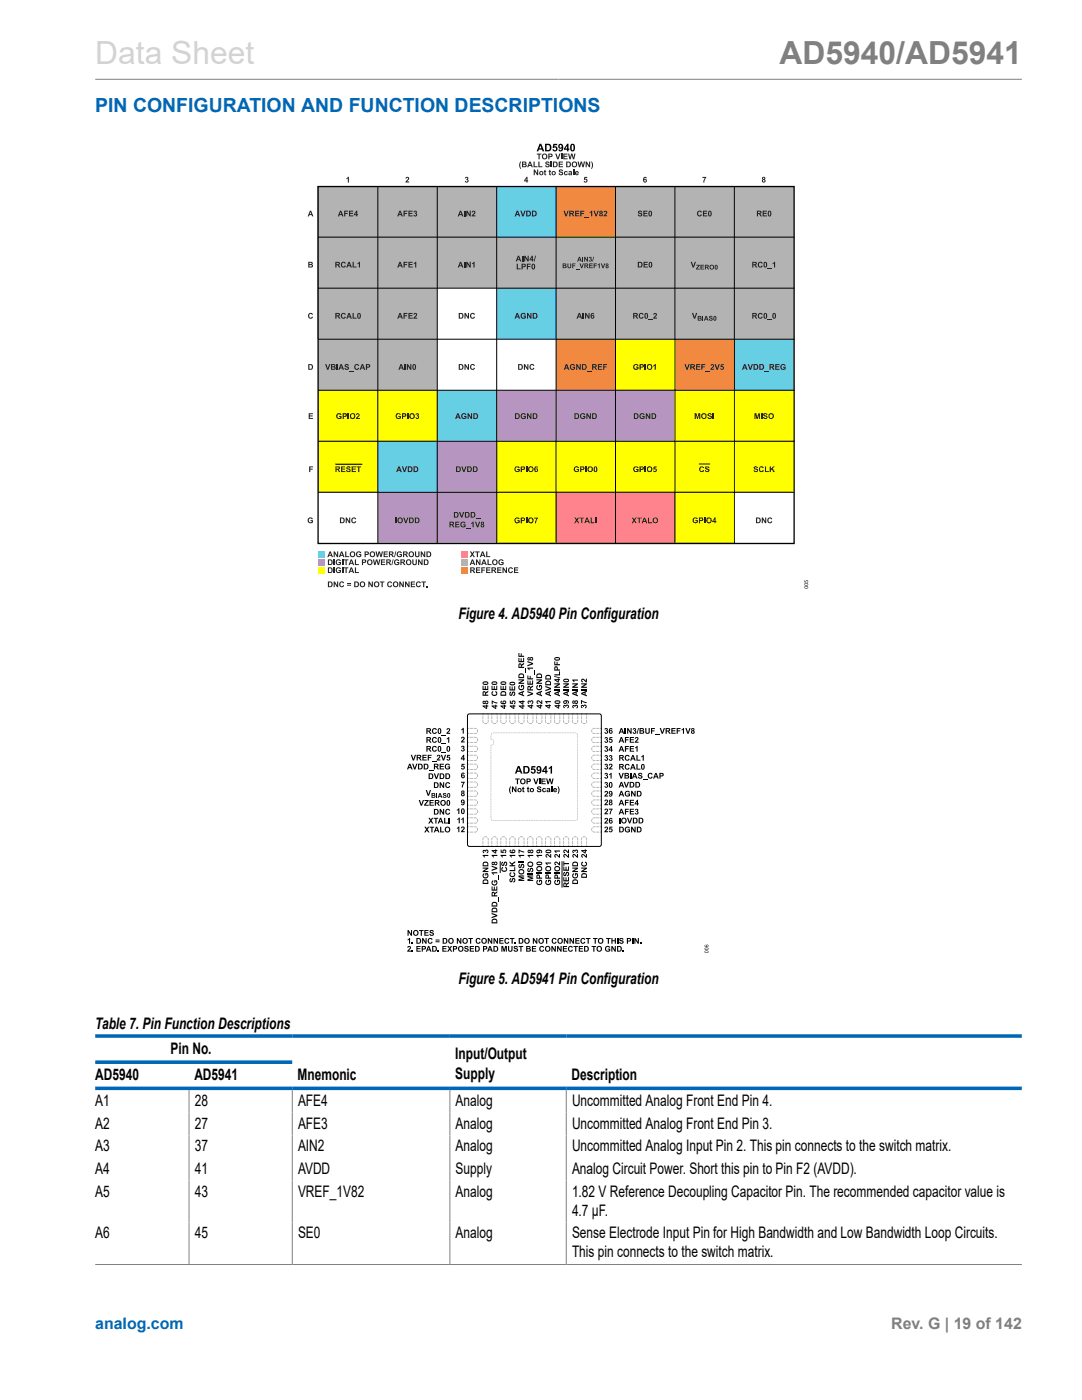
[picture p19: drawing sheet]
<svg xmlns="http://www.w3.org/2000/svg" width="216mm" height="279mm" viewBox="0 0 216 279" stroke-linecap="round" stroke-linejoin="round" font-family="sans-serif">
<defs><g id="words">
<text font-size="6.3" fill="#d3d3d3" x="19" y="12.7">Data Sheet</text>
<text font-size="6.3" fill="#808080" x="155.5" y="12.7">AD5940/AD5941</text>
<text font-size="3.9" fill="#0067b8" x="19" y="22.3">PIN CONFIGURATION AND FUNCTION DESCRIPTIONS</text>
<g font-size="3.2">
<text x="91.5" y="123.6">Figure 4. AD5940 Pin Configuration</text>
<text x="91.5" y="196.3">Figure 5. AD5941 Pin Configuration</text>
<text x="19" y="205.4">Table 7. Pin Function Descriptions</text>
<text x="19" y="215.5">AD5940</text>
<text x="34" y="210.3">Pin No.</text>
<text x="38.8" y="215.5">AD5941</text>
<text x="59.4" y="215.5">Mnemonic</text>
<text x="90.8" y="211.3">Input/Output</text>
<text x="90.8" y="215.3">Supply</text>
<text x="114" y="215.5">Description</text>
<text x="19" y="220.7">A1</text>
<text x="38.9" y="220.7">28</text>
<text x="59.5" y="220.7">AFE4</text>
<text x="90.9" y="220.7">Analog</text>
<text x="114.1" y="220.7">Uncommitted Analog Front End Pin 4.</text>
<text x="19" y="225.2">A2</text>
<text x="38.9" y="225.2">27</text>
<text x="59.5" y="225.2">AFE3</text>
<text x="90.9" y="225.2">Analog</text>
<text x="114.1" y="225.2">Uncommitted Analog Front End Pin 3.</text>
<text x="19" y="229.8">A3</text>
<text x="38.9" y="229.8">37</text>
<text x="59.5" y="229.8">AIN2</text>
<text x="90.9" y="229.8">Analog</text>
<text x="114.1" y="229.8">Uncommitted Analog Input Pin 2. This pin connects to the switch matrix.</text>
<text x="19" y="234.3">A4</text>
<text x="19" y="238.8">A5</text>
<text x="38.9" y="234.3">41</text>
<text x="38.9" y="238.8">43</text>
<text x="59.5" y="234.3">AVDD</text>
<text x="59.5" y="238.8">VREF_1V82</text>
<text x="90.9" y="234.3">Supply</text>
<text x="90.9" y="238.8">Analog</text>
<text x="114.1" y="234.3">Analog Circuit Power. Short this pin to Pin F2 (AVDD).</text>
<text x="114.1" y="238.8">1.82 V Reference Decoupling Capacitor Pin. The recommended capacitor value is</text>
<text x="114.1" y="242.6">4.7 µF.</text>
<text x="19" y="247.1">A6</text>
<text x="38.9" y="247.1">45</text>
<text x="59.5" y="247.1">SE0</text>
<text x="90.9" y="247.1">Analog</text>
<text x="114.1" y="247.1">Sense Electrode Input Pin for High Bandwidth and Low Bandwidth Loop Circuits.</text>
<text x="114.1" y="250.9">This pin connects to the switch matrix.</text>
</g>
<text font-size="3.2" fill="#0067b8" x="19" y="265.3">analog.com</text>
<text font-size="3.2" fill="#808080" x="177.8" y="265.3">Rev. G | 19 of 142</text>
</g></defs>
<path d="M19 15.8h184.9" fill="none" stroke="#808080" stroke-width=".2"/>
<path d="M111 98.3h23.7v10.2h-23.7z" fill="#ff838c"/>
<path d="M63.4 37.2h95v30.4h-95z" fill="#b3b3b3"/>
<path d="M99.1 57.5h11.9v10.2h-11.9z" fill="#67cfe3"/>
<path d="M87.3 57.5h11.8v10.2h-11.8z" fill="#fff"/>
<path d="M146.4 67.7h12v10.2h-12z" fill="#67cfe3"/>
<g fill="#f28941">
<path d="M134.7 67.7h11.9v10.2h-11.9z"/>
<path d="M110.9 67.7h12v10.2h-12z"/>
<path d="M111 37.2h11.9v10.1h-11.9z"/>
</g>
<g fill="#67cfe3">
<path d="M99.1 37.2h11.8v10.1h-11.8z"/>
<path d="M75.3 88h11.9v10.2h-11.9z"/>
<path d="M87.3 77.9h11.8v10.1h-11.8z"/>
</g>
<g fill="#b695c1">
<path d="M75.4 98.2h23.7v10.3h-23.7z"/>
<path d="M99.1 77.9h35.6v10.3h-35.6z"/>
<path d="M87.2 88h11.9v10.3h-11.9z"/>
</g>
<path d="M63.5 67.7h23.8v10.1h-23.8z" fill="#b3b3b3"/>
<g fill="#ff0">
<path d="M63.4 77.9h23.9v10.2h-23.9z"/>
<path d="M134.6 77.8h23.9v10.3h-23.9z"/>
<path d="M63.5 88.1h11.9v10.1h-11.9z"/>
<path d="M99.1 98.3h11.8v10h-11.8z"/>
<path d="M134.7 98.3h11.8v10h-11.8z"/>
<path d="M122.8 67.7h11.8v10.2h-11.8z"/>
<path d="M99.1 88h59.4v10.2h-59.4z"/>
</g>
<g fill="#231f20">
<path d="M69.1 35.6l.5-.3v1.1h-.2v-.8l-.3 .2z"/>
<path d="M61.6 62.6l.6-.1 .3 .3h-.3l-.1-.1a.33 .33 0 0 0-.4 .3 .33 .33 0 0 0 .5 .3v-.1h.3a.55 .55 0 0 1-.9 .3 .55 .55 0 0 1 0-.9z"/>
<path d="M61.6 82.5h.8v.2h-.6v.2h.6v.2h-.6v.3h.7v.2h-.9z"/>
<path d="M61.7 93.1h.8v.2h-.6v.2h.5v.2h-.5v.5h-.2z"/>
<path d="M61.5 103.4l.6-.1 .3 .3h-.2a.34 .34 0 0 0-.5-.1 .34 .34 0 0 0-.1 .5 .29 .29 0 0 0 .3 .2 .29 .29 0 0 0 .3-.2h-.3v-.2h.5v.5a.62 .62 0 0 1-.8 0 .62 .62 0 0 1-.1-.9z"/>
<path d="M81 35.4a.42 .42 0 0 1 .6 .2 .42 .42 0 0 1-.3 .6h.3v.2h-.7l.1-.2a.62 .62 0 0 0 .4-.7l-.5 .1z"/>
<path d="M92.9 35.4a.31 .31 0 0 1 .4 0 .31 .31 0 0 1 0 .4 .36 .36 0 0 1 0 .6 .36 .36 0 0 1-.5-.3h.2a.17 .17 0 0 0 .2 .1 .17 .17 0 0 0 .1-.2 .17 .17 0 0 0-.3-.1l.2-.4-.4 .1z"/>
<path d="M116.6 35.3h.6v.2h-.4l-.1 .2a.38 .38 0 0 1 .5 .3 .38 .38 0 0 1-.3 .4 .38 .38 0 0 1-.4-.3l.2 .1a.19 .19 0 0 0 .3-.2 .19 .19 0 0 0-.3-.1h-.2z"/>
<path d="M140.2 35.3h.7l-.4 1.1h-.2v-.1l.4-.8h-.5z"/>
<path d="M68.7 42h.8v.2h-.6v.3h.5v.2h-.5v.5h-.2z"/>
<path d="M69.6 42h.9v.2h-.6v.3h.5v.2h-.5v.3h.6v.2h-.9z"/>
<path d="M80.5 42h.8v.2h-.5v.3h.4v.2h-.4v.5h-.3z"/>
<path d="M81.5 42h.8v.2h-.6v.3h.6v.2h-.6v.3h.7v.2h-.9z"/>
<path d="M82.6 42.1a.31 .31 0 0 1 .5 0 .31 .31 0 0 1-.1 .5 .36 .36 0 0 1 0 .6 .36 .36 0 0 1-.5-.3h.2a.17 .17 0 0 0 .2 .1 .17 .17 0 0 0 .1-.3 .17 .17 0 0 0-.2 0l.2-.4h-.5z"/>
<path d="M92.6 42h.2v1.2h-.2z"/>
<path d="M93 42h.3l.4 .8v-.8h.2v1.2h-.2l-.5-.8v.8h-.2z"/>
<path d="M94.3 42.1a.42 .42 0 0 1 .5 .3 .42 .42 0 0 1-.3 .5l.4 .1v.2h-.8l.1-.2a.62 .62 0 0 0 .4-.7l-.5 .1z"/>
<path d="M103.8 42h.3l.3 .9 .2-.9h.3l-.4 1.2h-.3z"/>
<path d="M112.4 42h.3l.3 .9 .2-.9h.3l-.4 1.2h-.3z"/>
<path d="M114.7 42h.9v.2h-.6v.3h.5v.2h-.5v.3h.6v.2h-.9z"/>
<path d="M115.8 42h.8v.2h-.6v.3h.5v.2h-.5v.5h-.2z"/>
<path d="M116.6 43.4h1v.1h-1z"/>
<path d="M117.7 42.3l.5-.3v1.2h-.2v-.8l-.3 .1z"/>
<path d="M118.4 42h.3l.3 .9 .2-.9h.3l-.4 1.2h-.3z"/>
<path d="M120.6 42.1a.42 .42 0 0 1 .6 .3 .42 .42 0 0 1-.4 .5l.4 .1v.2h-.8l.1-.2a.62 .62 0 0 0 .4-.7l-.5 .1z"/>
<path d="M127.4 42.1h.5l.2 .1v.2h-.2l-.3-.2-.1 .1 .1 .1a.43 .43 0 0 1 .5 .6 .43 .43 0 0 1-.7 .1l-.2-.3h.3a.22 .22 0 0 0 .2 .2 .22 .22 0 0 0 .2-.2 .43 .43 0 0 1-.5-.2 .43 .43 0 0 1 0-.5z"/>
<path d="M128.4 42h.8v.2h-.6v.3h.6v.2h-.6v.3h.6v.2h-.8z"/>
<path d="M139.2 42.2l.6-.1 .3 .3h-.3l-.1-.1a.33 .33 0 0 0-.4 .3 .33 .33 0 0 0 .5 .3v-.1h.3a.55 .55 0 0 1-.9 .3 .55 .55 0 0 1 0-.9z"/>
<path d="M140.3 42h.8v.2h-.6v.3h.6v.2h-.6v.3h.6v.2h-.8z"/>
<path d="M152.2 42h.8v.2h-.6v.3h.6v.2h-.6v.3h.6v.2h-.8z"/>
<path d="M68.2 52.4l.5-.1 .3 .3h-.2l-.1-.1a.33 .33 0 0 0-.5 .3 .33 .33 0 0 0 .5 .3l.1-.1h.2a.55 .55 0 0 1-.8 .3 .55 .55 0 0 1 0-.9z"/>
<path d="M70.4 52.3h.2v.9h.6v.2h-.8z"/>
<path d="M71.3 52.5l.5-.3v1.2h-.2v-.8l-.3 .1z"/>
<path d="M80.5 52.3h.8v.1h-.5v.3h.4v.2h-.4v.5h-.3z"/>
<path d="M81.5 52.3h.8v.1h-.6v.3h.6v.2h-.6v.3h.7v.2h-.9z"/>
<path d="M82.6 52.5l.5-.3v1.2h-.3v-.8l-.2 .1z"/>
<path d="M92.6 52.3h.2v1.1h-.2z"/>
<path d="M93 52.3h.3l.4 .7v-.7h.2v1.1h-.2l-.5-.8v.8h-.2z"/>
<path d="M94.2 52.5l.5-.3v1.2h-.2v-.8l-.3 .1z"/>
<path d="M104.1 51h.3v1.2h-.3z"/>
<path d="M104.6 51h.2l.5 .8v-.8h.2v1.2h-.2l-.5-.8v.8h-.2z"/>
<path d="M106.8 51h.2l-.3 1.2h-.2z"/>
<path d="M103.1 52.6h.2v1h.6v.2h-.8z"/>
<path d="M105.1 52.6h.8v.2h-.5v.3h.4v.2h-.4v.5h-.3z"/>
<path d="M116.2 51.3h.2v.9h-.2z"/>
<path d="M116.6 51.3h.2l.3 .6v-.6h.2v.9h-.2l-.4-.6v.6h-.1z"/>
<path d="M117.6 51.3a.26 .26 0 0 1 .4 0 .26 .26 0 0 1-.1 .4 .3 .3 0 0 1 0 .5 .3 .3 0 0 1-.4-.3l.4 .1v-.2h-.2l.2-.3h-.4z"/>
<path d="M118.4 51.2h.1l-.2 1h-.1z"/>
<path d="M113.2 52.6h.2v.5a.2 .2 0 0 0 .2 .3 .2 .2 0 0 0 .2-.3v-.5h.2v.5a.39 .39 0 0 1-.4 .4 .39 .39 0 0 1-.4-.4z"/>
<path d="M114.2 52.6h.6v.1h-.4v.3h.4v.1h-.4v.4h-.2z"/>
<path d="M114.9 53.7h.7v.1h-.7z"/>
<path d="M115.6 52.6h.2l.3 .7 .2-.7h.2l-.3 .9h-.2z"/>
<path d="M117.6 52.6h.7v.1h-.5v.2h.4v.2h-.4v.3h.5v.1h-.7z"/>
<path d="M118.4 52.6h.7v.1h-.5v.3h.4v.1h-.4v.4h-.2z"/>
<path d="M119.3 52.8l.4-.2v.9h-.2v-.7l-.2 .2z"/>
<path d="M119.9 52.6h.2l.2 .7 .3-.7h.2l-.4 .9h-.2z"/>
<path d="M128.4 52.3h.9v.1h-.7v.3h.6v.2h-.6v.3h.7v.2h-.9z"/>
<path d="M137.8 52.3h.3l.2 .8 .3-.8h.3l-.4 1.1h-.3z"/>
<path d="M138.9 52.8h.7l-.5 .8h.6v.2h-.8l.5-.8h-.5z"/>
<path d="M139.8 52.8h.7v.2h-.5v.2h.4v.2h-.4v.2h.5v.2h-.7z"/>
<path d="M151.4 52.4l.5-.1 .3 .3h-.2l-.1-.1a.33 .33 0 0 0-.5 .3 .33 .33 0 0 0 .5 .3l.1-.1h.2a.55 .55 0 0 1-.8 .3 .55 .55 0 0 1 0-.9z"/>
<path d="M153.1 53.6h.9v.1h-.9z"/>
<path d="M154.2 52.5l.5-.3v1.2h-.3v-.8l-.2 .1z"/>
<path d="M68.2 62.6l.5-.1 .3 .3h-.2l-.1-.1a.33 .33 0 0 0-.5 .3 .33 .33 0 0 0 .5 .3l.1-.1h.2a.55 .55 0 0 1-.8 .3 .55 .55 0 0 1 0-.9z"/>
<path d="M70.4 62.5h.2v.9h.6v.2h-.8z"/>
<path d="M80.5 62.5h.8v.2h-.5v.2h.4v.2h-.4v.5h-.3z"/>
<path d="M81.5 62.5h.8v.2h-.6v.2h.6v.2h-.6v.3h.7v.2h-.9z"/>
<path d="M82.6 62.5a.42 .42 0 0 1 .6 .3 .42 .42 0 0 1-.4 .5l.4 .1v.2h-.7v-.2a.62 .62 0 0 0 .5-.7l-.5 .1z"/>
<path d="M92.7 62.5h.2l.5 .7v-.7h.2v1.1h-.2l-.5-.7v.7h-.2z"/>
<path d="M93.9 62.6l.6-.1 .3 .3h-.3v-.1a.33 .33 0 0 0-.5 .3 .33 .33 0 0 0 .5 .3l.1-.1h.2a.55 .55 0 0 1-.9 .3 .55 .55 0 0 1 0-.9z"/>
<path d="M116.3 62.5h.2v1.1h-.2z"/>
<path d="M116.7 62.5h.3l.4 .7v-.7h.2v1.1h-.2l-.4-.7v.7h-.3z"/>
<path d="M127.6 62.6l.6-.1 .2 .3h-.2l-.1-.1a.33 .33 0 0 0-.4 .3 .33 .33 0 0 0 .5 .3v-.1h.2a.55 .55 0 0 1-.8 .3 .55 .55 0 0 1 0-.9z"/>
<path d="M129.4 63.8h.9v.1h-.9z"/>
<path d="M130.5 62.5a.42 .42 0 0 1 .6 .3 .42 .42 0 0 1-.4 .5l.4 .1v.2h-.8l.1-.2a.62 .62 0 0 0 .4-.7l-.5 .1z"/>
<path d="M138.1 62.5h.2l.3 .8 .3-.8h.2l-.4 1.1h-.2z"/>
<path d="M140.2 63h.2v1h-.2z"/>
<path d="M141.6 63.1l.4-.1 .2 .3-.4-.1-.1 .1a.39 .39 0 0 1 .5 .3 .39 .39 0 0 1-.3 .5 .39 .39 0 0 1-.4-.4h.1a.18 .18 0 0 0 .2 .2 .18 .18 0 0 0 .2-.3h-.1a.34 .34 0 0 1-.3-.1 .34 .34 0 0 1 0-.4z"/>
<path d="M151.4 62.6l.5-.1 .3 .3h-.2l-.1-.1a.33 .33 0 0 0-.5 .3 .33 .33 0 0 0 .5 .3l.1-.1h.2a.55 .55 0 0 1-.8 .3 .55 .55 0 0 1 0-.9z"/>
<path d="M153.1 63.8h.9v.1h-.9z"/>
<path d="M64.9 72.7h.2l.3 .8 .3-.8h.2l-.4 1.1h-.2z"/>
<path d="M67.2 72.7h.2v1.1h-.2z"/>
<path d="M68.9 72.7h.5l.2 .1v.2h-.2l-.3-.2-.1 .1 .1 .2a.43 .43 0 0 1 .5 .5 .43 .43 0 0 1-.7 .1l-.2-.3h.2a.22 .22 0 0 0 .3 .3 .22 .22 0 0 0 .2-.3 .43 .43 0 0 1-.5-.2 .43 .43 0 0 1 0-.5z"/>
<path d="M69.7 74h.9v.1h-.9z"/>
<path d="M70.8 72.8l.6-.1 .3 .3h-.3v-.1a.33 .33 0 0 0-.5 .3 .33 .33 0 0 0 .5 .3v-.1l.3 .1a.55 .55 0 0 1-.9 .2 .55 .55 0 0 1 0-.9z"/>
<path d="M80.7 72.7h.3v1.1h-.3z"/>
<path d="M81.2 72.7h.2l.5 .7v-.7h.2v1.1h-.2l-.5-.7v.7h-.2z"/>
<path d="M92.7 72.7h.2l.5 .7v-.7h.2v1.1h-.2l-.5-.7v.7h-.2z"/>
<path d="M93.9 72.8l.6-.1 .3 .3h-.3v-.1a.33 .33 0 0 0-.5 .3 .33 .33 0 0 0 .5 .3l.1-.1 .2 .1a.55 .55 0 0 1-.9 .2 .55 .55 0 0 1 0-.9z"/>
<path d="M104.5 72.7h.3l.4 .7v-.7h.2v1.1h-.2l-.5-.7v.7h-.2z"/>
<path d="M105.8 72.8l.6-.1 .2 .3h-.2l-.1-.1a.33 .33 0 0 0-.4 .3 .33 .33 0 0 0 .5 .3v-.1l.2 .1a.55 .55 0 0 1-.8 .2 .55 .55 0 0 1 0-.9z"/>
<path d="M113.9 72.8l.6-.1 .2 .3h-.2a.34 .34 0 0 0-.5-.1 .34 .34 0 0 0 0 .5 .29 .29 0 0 0 .2 .2 .29 .29 0 0 0 .3-.2h-.2v-.2h.5v.4a.62 .62 0 0 1-.9 .1 .62 .62 0 0 1 0-.9z"/>
<path d="M115 72.7h.2l.5 .7v-.7h.2v1.1h-.3l-.4-.7v.7h-.2z"/>
<path d="M117.1 74h.9v.1h-.9z"/>
<path d="M119.3 72.7h.8v.2h-.6v.2h.6v.2h-.6v.3h.7v.2h-.9z"/>
<path d="M120.4 72.7h.7v.2h-.5v.2h.5v.2h-.5v.5h-.2z"/>
<path d="M126.5 72.8l.6-.1 .3 .3h-.2a.34 .34 0 0 0-.5-.1 .34 .34 0 0 0-.1 .5 .29 .29 0 0 0 .3 .2 .29 .29 0 0 0 .3-.2h-.3v-.2h.5v.4a.62 .62 0 0 1-.9 .1 .62 .62 0 0 1 0-.9z"/>
<path d="M128.7 72.7h.2v1.1h-.2z"/>
<path d="M130.4 72.9l.5-.2v1.1h-.3v-.8l-.2 .1z"/>
<path d="M136.6 72.7h.2l.3 .8 .3-.8h.2l-.4 1.1h-.2z"/>
<path d="M138.9 72.7h.8v.2h-.6v.2h.6v.2h-.6v.3h.7v.2h-.9z"/>
<path d="M140 72.7h.7v.2h-.5v.2h.5v.2h-.5v.5h-.2z"/>
<path d="M140.8 74h.9v.1h-.9z"/>
<path d="M141.9 72.7a.42 .42 0 0 1 .6 .3 .42 .42 0 0 1-.4 .5l.4 .1v.2h-.8l.1-.2a.62 .62 0 0 0 .4-.7l-.4 .1z"/>
<path d="M142.6 72.7h.2l.3 .8 .3-.8h.2l-.4 1.1h-.2z"/>
<path d="M143.8 72.7h.6v.2h-.4v.2a.38 .38 0 0 1 .4 .3 .38 .38 0 0 1-.2 .4 .38 .38 0 0 1-.5-.3l.3 .1a.19 .19 0 0 0 .2-.2 .19 .19 0 0 0-.3-.1h-.2z"/>
<path d="M149.2 72.7h.2l.3 .8 .3-.8h.2l-.4 1.1h-.2z"/>
<path d="M152.5 74h.9v.1h-.9z"/>
<path d="M154.7 72.7h.8v.2h-.6v.2h.6v.2h-.6v.3h.6v.2h-.8z"/>
<path d="M155.9 72.8l.6-.1 .3 .3h-.3a.34 .34 0 0 0-.5-.1 .34 .34 0 0 0 0 .5 .29 .29 0 0 0 .3 .2 .29 .29 0 0 0 .2-.2h-.2v-.2h.5v.4a.62 .62 0 0 1-.9 .1 .62 .62 0 0 1 0-.9z"/>
<path d="M67.3 82.6l.5-.1 .3 .3h-.2a.34 .34 0 0 0-.5-.1 .34 .34 0 0 0-.1 .5 .29 .29 0 0 0 .3 .2 .29 .29 0 0 0 .3-.2h-.2v-.2h.4v.5a.62 .62 0 0 1-.8 0 .62 .62 0 0 1 0-.9z"/>
<path d="M69.4 82.5h.2v1.1h-.2z"/>
<path d="M71.2 82.5a.42 .42 0 0 1 .6 .3 .42 .42 0 0 1-.4 .5l.4 .1v.2h-.8l.1-.2a.62 .62 0 0 0 .4-.7l-.5 .1z"/>
<path d="M79.1 82.6l.6-.1 .3 .3h-.2a.34 .34 0 0 0-.5-.1 .34 .34 0 0 0-.1 .5 .29 .29 0 0 0 .3 .2 .29 .29 0 0 0 .3-.2h-.3v-.2h.5v.5a.62 .62 0 0 1-.9 0 .62 .62 0 0 1 0-.9z"/>
<path d="M81.3 82.5h.2v1.1h-.2z"/>
<path d="M83 82.5a.31 .31 0 0 1 .5 .1 .31 .31 0 0 1-.1 .4 .36 .36 0 0 1 0 .6 .36 .36 0 0 1-.5-.3h.2a.17 .17 0 0 0 .2 .1 .17 .17 0 0 0 .1-.2 .17 .17 0 0 0-.2-.1l.2-.4-.5 .1z"/>
<path d="M92.2 82.6l.6-.1 .3 .3h-.3a.34 .34 0 0 0-.4-.1 .34 .34 0 0 0-.1 .5 .29 .29 0 0 0 .3 .2 .29 .29 0 0 0 .3-.2h-.3v-.2h.5v.5a.62 .62 0 0 1-.9 0 .62 .62 0 0 1 0-.9z"/>
<path d="M93.3 82.5h.2l.5 .7v-.7h.2v1.1h-.2l-.5-.7v.7h-.2z"/>
<path d="M104 82.6l.6-.1 .3 .3h-.2a.34 .34 0 0 0-.5-.1 .34 .34 0 0 0-.1 .5 .29 .29 0 0 0 .3 .2 .29 .29 0 0 0 .3-.2h-.3v-.2h.5v.5a.62 .62 0 0 1-.8 0 .62 .62 0 0 1-.1-.9z"/>
<path d="M105.2 82.5h.2l.4 .7v-.7h.3v1.1h-.3l-.4-.7v.7h-.2z"/>
<path d="M115.9 82.6l.6-.1 .3 .3h-.3a.34 .34 0 0 0-.4-.1 .34 .34 0 0 0-.1 .5 .29 .29 0 0 0 .3 .2 .29 .29 0 0 0 .3-.2h-.3v-.2h.5v.5a.62 .62 0 0 1-.9 0 .62 .62 0 0 1 0-.9z"/>
<path d="M117 82.5h.2l.5 .7v-.7h.2v1.1h-.2l-.5-.7v.7h-.2z"/>
<path d="M127.7 82.6l.6-.1 .3 .3h-.2a.34 .34 0 0 0-.5-.1 .34 .34 0 0 0-.1 .5 .29 .29 0 0 0 .3 .2 .29 .29 0 0 0 .3-.2h-.3v-.2h.5v.5a.62 .62 0 0 1-.8 0 .62 .62 0 0 1-.1-.9z"/>
<path d="M128.9 82.5h.2l.4 .7v-.7h.3v1.1h-.3l-.4-.7v.7h-.2z"/>
<path d="M138.6 82.5h.4l.2 .7 .2-.7h.3v1.1h-.2v-.9l-.2 .9h-.2l-.3-.9v.9h-.2z"/>
<path d="M141.3 82.5h.5l.2 .2v.1h-.2l-.3-.1-.1 .1 .1 .1a.43 .43 0 0 1 .5 .5 .43 .43 0 0 1-.7 .1l-.2-.3h.3a.22 .22 0 0 0 .2 .3 .22 .22 0 0 0 .2-.3 .43 .43 0 0 1-.5-.2 .43 .43 0 0 1 0-.5z"/>
<path d="M142.2 82.5h.3v1.1h-.3z"/>
<path d="M150.5 82.5h.4l.2 .7 .2-.7h.3v1.1h-.2v-.9l-.2 .9h-.2l-.2-.9v.9h-.3z"/>
<path d="M151.9 82.5h.2v1.1h-.2z"/>
<path d="M152.4 82.5h.5l.2 .2v.1h-.2l-.3-.1-.1 .1 .1 .1a.43 .43 0 0 1 .5 .5 .43 .43 0 0 1-.7 .1l-.2-.3h.3a.22 .22 0 0 0 .2 .3 .22 .22 0 0 0 .2-.3 .43 .43 0 0 1-.5-.2 .43 .43 0 0 1 0-.5z"/>
<path d="M68.1 93.1h.8v.2h-.6v.2h.6v.2h-.6v.3h.6v.2h-.8z"/>
<path d="M69.2 93.1h.5l.2 .2v.1h-.2l-.3-.1-.1 .1 .1 .1a.43 .43 0 0 1 .6 .5 .43 .43 0 0 1-.8 .1l-.1-.3h.2a.22 .22 0 0 0 .2 .3 .22 .22 0 0 0 .2-.3 .43 .43 0 0 1-.5-.2 .43 .43 0 0 1 0-.5z"/>
<path d="M70.2 93.1h.8v.2h-.6v.2h.6v.2h-.6v.3h.6v.2h-.8z"/>
<path d="M71.1 93.1h1v.2h-.4v.9h-.2v-.9h-.4z"/>
<path d="M80.2 93.1h.2l.3 .8 .3-.8h.2l-.4 1.1h-.2z"/>
<path d="M92 93.1h.3l.3 .8 .3-.8h.2l-.4 1.1h-.3z"/>
<path d="M102.8 93.2l.6-.1 .3 .3h-.2a.34 .34 0 0 0-.5-.1 .34 .34 0 0 0-.1 .5 .29 .29 0 0 0 .3 .2 .29 .29 0 0 0 .3-.2h-.3v-.2h.5v.5a.62 .62 0 0 1-.9 0 .62 .62 0 0 1 0-.9z"/>
<path d="M105 93.1h.2v1.1h-.2z"/>
<path d="M114.7 93.2l.5-.1 .3 .3h-.2a.34 .34 0 0 0-.5-.1 .34 .34 0 0 0-.1 .5 .29 .29 0 0 0 .3 .2 .29 .29 0 0 0 .3-.2h-.2v-.2h.5v.5a.62 .62 0 0 1-.9 0 .62 .62 0 0 1 0-.9z"/>
<path d="M116.8 93.1h.2v1.1h-.2z"/>
<path d="M126.5 93.2l.6-.1 .3 .3h-.2a.34 .34 0 0 0-.5-.1 .34 .34 0 0 0-.1 .5 .29 .29 0 0 0 .3 .2 .29 .29 0 0 0 .3-.2h-.3v-.2h.5v.5a.62 .62 0 0 1-.9 0 .62 .62 0 0 1 0-.9z"/>
<path d="M128.7 93.1h.2v1.1h-.2z"/>
<path d="M130.4 93.1h.6v.2h-.4v.2a.38 .38 0 0 1 .5 .3 .38 .38 0 0 1-.3 .4 .38 .38 0 0 1-.5-.3l.3 .1a.19 .19 0 0 0 .2-.2 .19 .19 0 0 0-.3-.1h-.2z"/>
<path d="M139.7 93.2l.5-.1 .3 .3h-.2l-.1-.1a.33 .33 0 0 0-.4 .3 .33 .33 0 0 0 .4 .3l.1-.1 .2 .1a.55 .55 0 0 1-.8 .2 .55 .55 0 0 1 0-.9z"/>
<path d="M140.8 93.1h.5l.2 .2v.1h-.2l-.3-.1-.1 .1 .1 .1a.43 .43 0 0 1 .5 .5 .43 .43 0 0 1-.7 .1l-.2-.3h.3a.22 .22 0 0 0 .2 .3 .22 .22 0 0 0 .2-.3 .43 .43 0 0 1-.5-.2 .43 .43 0 0 1 0-.5z"/>
<path d="M150.5 93.1h.5l.2 .2v.1h-.2l-.3-.1-.1 .1 .1 .1a.43 .43 0 0 1 .5 .5 .43 .43 0 0 1-.7 .1l-.2-.3h.3a.22 .22 0 0 0 .2 .3 .22 .22 0 0 0 .2-.3 .43 .43 0 0 1-.5-.2 .43 .43 0 0 1 0-.5z"/>
<path d="M151.6 93.2l.5-.1 .3 .3h-.2l-.1-.1a.33 .33 0 0 0-.4 .3 .33 .33 0 0 0 .5 .3v-.1l.2 .1a.55 .55 0 0 1-.8 .2 .55 .55 0 0 1 0-.9z"/>
<path d="M152.6 93.1h.2v.9h.6v.2h-.8z"/>
<path d="M153.6 93.1h.2v.5l.5-.5h.3l-.4 .4 .4 .7h-.3l-.3-.5-.2 .2v.3h-.2z"/>
<path d="M69 103.3h.2l.5 .7v-.7h.2v1.1h-.2l-.5-.7v.7h-.2z"/>
<path d="M70.2 103.4l.6-.1 .3 .3h-.3v-.1a.33 .33 0 0 0-.5 .4 .33 .33 0 0 0 .5 .2l.1-.1 .2 .1a.55 .55 0 0 1-.9 .2 .55 .55 0 0 1 0-.9z"/>
<path d="M78.9 103.3h.2v1.1h-.2z"/>
<path d="M80.4 103.3h.3l.3 .8 .3-.8h.2l-.4 1.1h-.2z"/>
<path d="M91.6 102.2h.2l.3 .8 .3-.8h.2l-.4 1.1h-.2z"/>
<path d="M94.9 103.5h.9v.1h-.9z"/>
<path d="M90.8 104.1h.9v.2h-.6v.3h.5v.1h-.5v.4h.6v.2h-.9z"/>
<path d="M92 104.2l.6-.1 .3 .3-.2 .1a.34 .34 0 0 0-.5-.2 .34 .34 0 0 0-.1 .5 .29 .29 0 0 0 .3 .3 .29 .29 0 0 0 .3-.3h-.3v-.2h.5v.5a.62 .62 0 0 1-.9 0 .62 .62 0 0 1 0-.9z"/>
<path d="M93 105.4h.9v.2h-.9z"/>
<path d="M94 104.4l.5-.3v1.2h-.2v-.9l-.3 .2z"/>
<path d="M94.8 104.1h.2l.3 .9 .3-.9h.2l-.4 1.2h-.2z"/>
<path d="M102.8 103.4l.6-.1 .3 .3h-.2a.34 .34 0 0 0-.5-.1 .34 .34 0 0 0-.1 .5 .29 .29 0 0 0 .3 .2 .29 .29 0 0 0 .3-.2h-.3v-.2h.5v.5a.62 .62 0 0 1-.9 0 .62 .62 0 0 1 0-.9z"/>
<path d="M105 103.3h.2v1.1h-.2z"/>
<path d="M106.6 103.3h.7l-.3 1.1h-.2v-.1l.3-.8h-.5z"/>
<path d="M114.6 103.3h.3l.2 .3 .2-.3h.3l-.4 .5 .4 .6h-.3l-.2-.4-.3 .4h-.3l.4-.6z"/>
<path d="M115.6 103.3h.9v.2h-.3v.9h-.2v-.9h-.4z"/>
<path d="M117.8 103.3h.3v.9h.5v.2h-.8z"/>
<path d="M118.8 103.3h.2v1.1h-.2z"/>
<path d="M126 103.3h.3l.2 .3 .3-.3h.2l-.3 .5 .4 .6h-.3l-.3-.4-.2 .4h-.3l.4-.6z"/>
<path d="M127.1 103.3h.9v.2h-.3v.9h-.3v-.9h-.3z"/>
<path d="M129.3 103.3h.2v.9h.6v.2h-.8z"/>
<path d="M138.4 103.4l.5-.1 .3 .3h-.2a.34 .34 0 0 0-.5-.1 .34 .34 0 0 0 0 .5 .29 .29 0 0 0 .2 .2 .29 .29 0 0 0 .3-.2h-.2v-.2h.5v.5a.62 .62 0 0 1-.9 0 .62 .62 0 0 1 0-.9z"/>
<path d="M140.5 103.3h.2v1.1h-.2z"/>
<path d="M152 103.3h.2l.5 .7v-.7h.2v1.1h-.2l-.5-.7v.7h-.2z"/>
<path d="M153.2 103.4l.6-.1 .3 .3h-.2l-.1-.1a.33 .33 0 0 0-.5 .4 .33 .33 0 0 0 .5 .2l.1-.1 .2 .1a.55 .55 0 0 1-.8 .2 .55 .55 0 0 1-.1-.9z"/>
<path d="M66.6 110.1h.2l.5 .7v-.7h.2v1.1h-.3l-.4-.8v.8h-.2z"/>
<path d="M68.9 110.1h.2v.9h.6v.2h-.8z"/>
<path d="M71.2 110.2l.6-.1 .3 .3h-.2a.34 .34 0 0 0-.5-.1 .34 .34 0 0 0-.1 .5 .29 .29 0 0 0 .3 .2 .29 .29 0 0 0 .3-.2h-.3v-.2h.5v.4a.62 .62 0 0 1-.9 .1 .62 .62 0 0 1 0-.9z"/>
<path d="M74.9 110.1h.3l.1 .7 .2-.7h.3l.2 .7 .2-.7h.2l-.3 1.1h-.2l-.2-.9-.2 .9h-.3z"/>
<path d="M76.5 110.1h.9v.1h-.6v.3h.5v.2h-.5v.3h.6v.2h-.9z"/>
<path d="M78.9 110h.2l-.3 1.2h-.2z"/>
<path d="M79.3 110.2l.6-.1 .3 .3h-.2a.34 .34 0 0 0-.5-.1 .34 .34 0 0 0-.1 .5 .29 .29 0 0 0 .3 .2 .29 .29 0 0 0 .3-.2h-.3v-.2h.5v.4a.62 .62 0 0 1-.9 .1 .62 .62 0 0 1 0-.9z"/>
<path d="M82.8 110.1h.2v.6a.24 .24 0 0 0 .2 .3 .24 .24 0 0 0 .3-.3v-.6h.2v.5a.46 .46 0 0 1-.4 .6 .46 .46 0 0 1-.5-.5z"/>
<path d="M84 110.1h.2l.4 .7v-.7h.3v1.1h-.3l-.4-.8v.8h-.2z"/>
<path d="M66.6 111.6h.2v1.2h-.2z"/>
<path d="M67.1 111.8l.6-.2 .3 .4h-.2a.34 .34 0 0 0-.5-.1 .34 .34 0 0 0-.1 .5 .29 .29 0 0 0 .3 .2 .29 .29 0 0 0 .3-.2h-.3v-.2h.5v.4a.62 .62 0 0 1-.8 0 .62 .62 0 0 1-.1-.8z"/>
<path d="M68.2 111.6h.3v1.2h-.3z"/>
<path d="M68.6 111.6h.9v.2h-.3v1h-.3v-1h-.3z"/>
<path d="M70.8 111.6h.2v1h.6v.2h-.8z"/>
<path d="M74.4 111.6h.2l.2 .8 .2-.8h.3l.2 .8 .2-.8h.2l-.3 1.2h-.2l-.3-.9-.2 .9h-.2z"/>
<path d="M76 111.6h.9v.2h-.7v.3h.6v.2h-.6v.3h.7v.2h-.9z"/>
<path d="M78.4 111.6h.1l-.2 1.2h-.2z"/>
<path d="M78.8 111.8l.6-.2 .3 .4h-.3a.34 .34 0 0 0-.5-.1 .34 .34 0 0 0 0 .5 .29 .29 0 0 0 .3 .2 .29 .29 0 0 0 .2-.2h-.2v-.2h.5v.4a.62 .62 0 0 1-.9 0 .62 .62 0 0 1 0-.8z"/>
<path d="M82.3 111.6h.2v.7a.24 .24 0 0 0 .2 .3 .24 .24 0 0 0 .2-.3v-.7h.3v.6a.46 .46 0 0 1-.5 .6 .46 .46 0 0 1-.4-.6z"/>
<path d="M83.4 111.6h.2l.5 .8v-.8h.2v1.2h-.2l-.5-.8v.8h-.2z"/>
<path d="M66.6 113.2h.2v1.2h-.2z"/>
<path d="M67.1 113.4l.6-.2 .3 .3-.2 .1a.34 .34 0 0 0-.5-.1 .34 .34 0 0 0-.1 .5 .29 .29 0 0 0 .3 .2 .29 .29 0 0 0 .3-.3h-.3v-.1h.5v.4a.62 .62 0 0 1-.8 0 .62 .62 0 0 1-.1-.8z"/>
<path d="M68.2 113.2h.3v1.2h-.3z"/>
<path d="M68.6 113.2h.9v.2h-.3v1h-.3v-1h-.3z"/>
<path d="M70.8 113.2h.2v1h.6v.2h-.8z"/>
<path d="M66.6 116h.2l.5 .8v-.8h.2v1.2h-.3l-.4-.8v.8h-.2z"/>
<path d="M67.8 116.2l.6-.1 .3 .3h-.3v-.1a.33 .33 0 0 0-.5 .3 .33 .33 0 0 0 .5 .3v-.1h.3a.55 .55 0 0 1-.9 .3 .55 .55 0 0 1 0-.9z"/>
<path d="M73.5 116h.2l.5 .8v-.8h.2v1.2h-.2l-.5-.8v.8h-.2z"/>
<path d="M75.8 116h.9v.2h-.3v1h-.3v-1h-.3z"/>
<path d="M77.4 116.2l.6-.1 .2 .3h-.2l-.1-.1a.33 .33 0 0 0-.4 .3 .33 .33 0 0 0 .5 .3v-.1h.2a.55 .55 0 0 1-.8 .3 .55 .55 0 0 1 0-.9z"/>
<path d="M79.7 116h.2l.5 .8v-.8h.2v1.2h-.3l-.4-.8v.8h-.2z"/>
<path d="M80.8 116h.2l.5 .8v-.8h.2v1.2h-.2l-.5-.8v.8h-.2z"/>
<path d="M82 116h.8v.2h-.6v.3h.6v.2h-.6v.3h.6v.2h-.8z"/>
<path d="M83.1 116.2l.6-.1 .3 .3h-.3v-.1a.33 .33 0 0 0-.5 .3 .33 .33 0 0 0 .5 .3l.1-.1h.2a.55 .55 0 0 1-.9 .3 .55 .55 0 0 1 0-.9z"/>
<path d="M84.1 116h.9v.2h-.3v1h-.3v-1h-.3z"/>
<path d="M85.1 117h.3v.2h-.3z"/>
<path d="M61.8 42h.3l.4 1.2h-.2l-.1-.3h-.5l-.1 .3h-.2zM62 42.3l-.2 .4h.3z"/>
<path d="M61.5 52.3h.8l.1 .2-.2 .3a.35 .35 0 0 1 .2 .5 .35 .35 0 0 1-.5 .1h-.4zM61.7 52.4v.3l.5-.1-.1-.1zM61.7 52.9v.3l.5-.1-.1-.2z"/>
<path d="M61.5 72.7h.4a.57 .57 0 0 1 .6 .5 .57 .57 0 0 1-.6 .6h-.4zM61.7 72.9v.7a.39 .39 0 0 0 .5-.4 .39 .39 0 0 0-.5-.3z"/>
<path d="M105.1 35.3h.2v.7h.1l-.1 .4h-.3v-.2h-.4zM105 35.6l-.2 .4h.2z"/>
<path d="M128.4 35.4l.5-.1 .2 .3-.4-.1-.2 .3a.37 .37 0 0 1 .6 .2 .37 .37 0 0 1-.4 .5 .37 .37 0 0 1-.4-.4zM128.6 36.1a.19 .19 0 0 0 .3 0 .19 .19 0 0 0-.3 0z"/>
<path d="M67.9 42h.2l.4 1.2h-.2l-.1-.3h-.5v.3h-.3zM68 42.3l-.2 .4h.3z"/>
<path d="M71.1 42h.2v.8h.1l-.1 .4h-.2v-.2h-.5zM71.1 42.4l-.3 .4h.3z"/>
<path d="M79.7 42h.2l.5 1.2h-.3v-.3h-.5l-.1 .3h-.2zM79.8 42.3l-.1 .4h.3z"/>
<path d="M91.8 42h.2l.5 1.2h-.3l-.1-.3h-.4l-.1 .3h-.3zM91.9 42.3l-.2 .4h.3z"/>
<path d="M103.1 42h.3l.4 1.2h-.2l-.1-.3h-.5l-.1 .3h-.2zM103.2 42.3l-.1 .4h.3z"/>
<path d="M105 42h.4a.57 .57 0 0 1 .5 .6 .57 .57 0 0 1-.5 .6h-.4zM105.2 42.2v.8a.39 .39 0 0 0 .5-.4 .39 .39 0 0 0-.5-.4z"/>
<path d="M106.1 42h.5a.57 .57 0 0 1 .5 .6 .57 .57 0 0 1-.5 .6h-.5zM106.4 42.2v.8a.39 .39 0 0 0 .5-.4 .39 .39 0 0 0-.5-.4z"/>
<path d="M113.6 42h.5a.33 .33 0 0 1 .4 .3 .33 .33 0 0 1-.3 .4l.4 .5h-.2l-.5-.5-.1 .5h-.2zM113.8 42.2v.3h.5l-.1-.2z"/>
<path d="M119.7 42.1a.32 .32 0 0 1 .5 0 .32 .32 0 0 1-.1 .5 .34 .34 0 0 1 .1 .5 .34 .34 0 0 1-.5 0 .34 .34 0 0 1 0-.5l-.1-.2zM119.8 42.9a.17 .17 0 0 0 .3 0 .17 .17 0 0 0-.3 0zM119.8 42.4a.15 .15 0 0 0 .3 0 .15 .15 0 0 0-.3 0z"/>
<path d="M129.5 42.2a.46 .46 0 0 1 .6 0 .46 .46 0 0 1 0 .6 .39 .39 0 0 1-.5 .4 .39 .39 0 0 1-.2-.6zM129.7 42.2l-.1 .6 .1 .2 .2-.5z"/>
<path d="M141.4 42.2a.46 .46 0 0 1 .6 0 .46 .46 0 0 1 0 .6 .39 .39 0 0 1-.5 .4 .39 .39 0 0 1-.2-.6zM141.6 42.2l-.1 .6 .1 .2 .2-.5z"/>
<path d="M151 42h.5a.33 .33 0 0 1 .4 .3 .33 .33 0 0 1-.2 .4l.3 .5h-.2l-.5-.5v.5h-.3zM151.3 42.2v.3h.4v-.2z"/>
<path d="M153.3 42.2a.46 .46 0 0 1 .6 0 .46 .46 0 0 1 0 .6 .39 .39 0 0 1-.5 .4 .39 .39 0 0 1-.2-.6zM153.5 42.2l-.1 .6 .2 .2 .1-.5z"/>
<path d="M66.9 52.3h.5a.33 .33 0 0 1 .4 .2 .33 .33 0 0 1-.3 .4l.4 .5h-.2l-.5-.5-.1 .5h-.2zM67.1 52.4v.3h.5l-.1-.2z"/>
<path d="M69.5 52.3h.3l.4 1.1h-.2l-.1-.3h-.5l-.1 .3h-.2zM69.6 52.5l-.1 .4h.3z"/>
<path d="M79.7 52.3h.2l.5 1.1h-.3v-.3h-.5l-.1 .3h-.2zM79.8 52.5l-.1 .4h.3z"/>
<path d="M91.8 52.3h.2l.5 1.1h-.3l-.1-.3h-.4l-.1 .3h-.3zM91.9 52.5l-.2 .4h.3z"/>
<path d="M103.3 51h.3l.4 1.2h-.2l-.1-.3h-.5l-.1 .3h-.2zM103.5 51.3l-.2 .4h.3z"/>
<path d="M106.1 51h.2v.8h.2l-.2 .4h-.2v-.3h-.4zM106.1 51.4l-.2 .4h.2z"/>
<path d="M104.1 52.6h.3a.4 .4 0 0 1 .5 .5 .4 .4 0 0 1-.6 .2v.5h-.2zM104.3 52.8v.3a.24 .24 0 0 0 .3 .1 .24 .24 0 0 0 .1-.3z"/>
<path d="M106.2 52.7a.46 .46 0 0 1 .5 .1 .46 .46 0 0 1 .1 .6 .39 .39 0 0 1-.5 .4 .39 .39 0 0 1-.3-.6zM106.3 52.8v.6l.1 .2 .2-.6z"/>
<path d="M115.5 51.3h.2l.4 .9h-.2l-.1-.2h-.4v.2h-.2zM115.6 51.5l-.1 .3h.2z"/>
<path d="M112.3 52.6l.7 .1-.1 .3 .2 .2-.1 .3h-.7zM112.5 52.7v.3l.3-.1v-.2zM112.5 53.1v.3l.4-.1-.1-.2z"/>
<path d="M116.6 52.6h.4a.27 .27 0 0 1 .4 .2 .27 .27 0 0 1-.3 .3l.4 .4h-.3l-.4-.4v.4h-.2zM116.8 52.7v.3l.4-.1-.1-.1z"/>
<path d="M120.9 52.6a.27 .27 0 0 1 .4 0 .27 .27 0 0 1 0 .4 .29 .29 0 0 1 .1 .4 .29 .29 0 0 1-.5 0 .29 .29 0 0 1 .1-.4l-.1-.1zM121 53.2a.15 .15 0 0 0 .3 0 .15 .15 0 0 0-.3 0zM121 52.8a.15 .15 0 0 0 .3 0 .15 .15 0 0 0-.3 0z"/>
<path d="M127.3 52.3h.4a.57 .57 0 0 1 .5 .5 .57 .57 0 0 1-.5 .6h-.4zM127.5 52.4v.8a.39 .39 0 0 0 .5-.4 .39 .39 0 0 0-.5-.4z"/>
<path d="M129.5 52.4a.46 .46 0 0 1 .6 0 .46 .46 0 0 1 0 .6 .39 .39 0 0 1-.4 .4 .39 .39 0 0 1-.3-.6zM129.7 52.5v.5l.1 .2 .1-.5z"/>
<path d="M140.7 52.8h.4a.27 .27 0 0 1 .3 .2 .27 .27 0 0 1-.2 .4l.3 .4h-.2l-.4-.4-.1 .4h-.1zM140.8 53v.2h.4v-.2z"/>
<path d="M141.6 53.3a.48 .48 0 0 1 .9 0 .48 .48 0 0 1-.9 0zM141.8 53.3a.3 .3 0 0 0 .6 0 .3 .3 0 0 0-.6 0z"/>
<path d="M142.7 52.9h.1a.46 .46 0 0 1 .4 .4 .46 .46 0 0 1-.4 .5l-.2-.3zM142.8 53l.1 .7 .1-.5z"/>
<path d="M150.1 52.3h.5a.33 .33 0 0 1 .4 .2 .33 .33 0 0 1-.3 .4l.4 .5h-.3l-.4-.5-.1 .5h-.2zM150.3 52.4v.3h.5l-.1-.2z"/>
<path d="M152.5 52.4a.46 .46 0 0 1 .5 0 .46 .46 0 0 1 .1 .6 .39 .39 0 0 1-.5 .4 .39 .39 0 0 1-.3-.6zM152.6 52.5v.5l.1 .2 .1-.5z"/>
<path d="M66.9 62.5h.5a.33 .33 0 0 1 .4 .2 .33 .33 0 0 1-.3 .4l.4 .5h-.2l-.5-.5-.1 .5h-.2zM67.1 62.7v.2h.5l-.1-.2z"/>
<path d="M69.5 62.5h.3l.4 1.1h-.2l-.1-.3h-.5l-.1 .3h-.2zM69.6 62.7l-.1 .4h.3z"/>
<path d="M71.4 62.6a.46 .46 0 0 1 .6 0 .46 .46 0 0 1 0 .6 .39 .39 0 0 1-.5 .4 .39 .39 0 0 1-.2-.6zM71.6 62.7l-.1 .5 .1 .2 .2-.5z"/>
<path d="M79.7 62.5h.2l.5 1.1h-.3v-.3h-.5l-.1 .3h-.2zM79.8 62.7l-.1 .4h.3z"/>
<path d="M91.5 62.5h.5a.57 .57 0 0 1 .5 .5 .57 .57 0 0 1-.5 .6h-.5zM91.8 62.7v.7a.39 .39 0 0 0 .4-.4 .39 .39 0 0 0-.4-.3z"/>
<path d="M115.5 62.5h.2l.5 1.1h-.3l-.1-.3h-.4l-.1 .3h-.3zM115.6 62.7l-.2 .4h.4z"/>
<path d="M117.9 62.6l.5-.1 .2 .2-.4-.1-.1 .4a.37 .37 0 0 1 .5 .2 .37 .37 0 0 1-.4 .5 .37 .37 0 0 1-.4-.5zM118.1 63.2a.19 .19 0 0 0 .3 0 .19 .19 0 0 0-.3 0z"/>
<path d="M126.3 62.5h.5a.33 .33 0 0 1 .5 .2 .33 .33 0 0 1-.3 .4l.4 .5h-.3l-.5-.5v.5h-.3zM126.6 62.7v.2h.4v-.2z"/>
<path d="M128.7 62.6a.46 .46 0 0 1 .6 0 .46 .46 0 0 1 0 .6 .39 .39 0 0 1-.5 .4 .39 .39 0 0 1-.2-.6zM128.9 62.7l-.1 .5 .1 .2 .2-.5z"/>
<path d="M139.2 63l.7 .1-.1 .4 .2 .2-.1 .2-.7 .1zM139.4 63.2v.2h.4l-.1-.2zM139.4 63.6v.2h.4l-.1-.2z"/>
<path d="M140.8 63h.2l.4 1h-.2l-.1-.2h-.4v.2h-.3zM140.9 63.3l-.1 .3h.2z"/>
<path d="M142.4 63.1h.1a.46 .46 0 0 1 .5 .4 .46 .46 0 0 1-.5 .5l-.1-.2zM142.6 63.2v.7l.2-.5z"/>
<path d="M150.1 62.5h.5a.33 .33 0 0 1 .4 .2 .33 .33 0 0 1-.3 .4l.4 .5h-.3l-.4-.5-.1 .5h-.2zM150.3 62.7v.2h.5l-.1-.2z"/>
<path d="M152.5 62.6a.46 .46 0 0 1 .5 0 .46 .46 0 0 1 .1 .6 .39 .39 0 0 1-.5 .4 .39 .39 0 0 1-.3-.6zM152.6 62.7v.5l.1 .2 .1-.5z"/>
<path d="M154.2 62.6a.46 .46 0 0 1 .6 0 .46 .46 0 0 1 0 .6 .39 .39 0 0 1-.5 .4 .39 .39 0 0 1-.2-.6zM154.4 62.7l-.1 .5 .2 .2 .1-.5z"/>
<path d="M66 72.7h.8l.1 .3-.1 .2a.35 .35 0 0 1 .1 .5 .35 .35 0 0 1-.5 .1h-.4zM66.3 72.9v.2l.4-.1v-.1zM66.3 73.3v.3l.4-.1v-.2z"/>
<path d="M68 72.7h.2l.5 1.1h-.3l-.1-.3h-.4l-.1 .3h-.3zM68.1 72.9l-.2 .5h.3z"/>
<path d="M72.2 72.7h.2l.5 1.1h-.3l-.1-.3h-.4l-.1 .3h-.3zM72.3 72.9l-.1 .5h.3z"/>
<path d="M73 72.7h.4a.4 .4 0 0 1 .5 .4 .4 .4 0 0 1-.7 .3v.4h-.2zM73.2 72.9v.3a.24 .24 0 0 0 .3 0 .24 .24 0 0 0 .1-.2z"/>
<path d="M79.9 72.7h.3l.4 1.1h-.2l-.1-.3h-.5l-.1 .3h-.2zM80 72.9l-.1 .5h.3z"/>
<path d="M82.4 72.8a.46 .46 0 0 1 .6 0 .46 .46 0 0 1 0 .6 .39 .39 0 0 1-.5 .4 .39 .39 0 0 1-.2-.6zM82.6 72.9l-.1 .5 .1 .2 .2-.5z"/>
<path d="M91.5 72.7h.5a.57 .57 0 0 1 .5 .5 .57 .57 0 0 1-.5 .6h-.5zM91.8 72.9v.7a.39 .39 0 0 0 .4-.4 .39 .39 0 0 0-.4-.3z"/>
<path d="M103.4 72.7h.4a.57 .57 0 0 1 .5 .5 .57 .57 0 0 1-.5 .6h-.4zM103.6 72.9v.7a.39 .39 0 0 0 .5-.4 .39 .39 0 0 0-.5-.3z"/>
<path d="M112.9 72.7h.3l.4 1.1h-.2l-.1-.3h-.5l-.1 .3h-.2zM113 72.9l-.1 .5h.3z"/>
<path d="M116.1 72.7h.4a.57 .57 0 0 1 .6 .5 .57 .57 0 0 1-.6 .6h-.4zM116.3 72.9v.7a.39 .39 0 0 0 .5-.4 .39 .39 0 0 0-.5-.3z"/>
<path d="M118.1 72.7h.5a.33 .33 0 0 1 .5 .2 .33 .33 0 0 1-.3 .4l.4 .5h-.3l-.5-.5v.5h-.3zM118.4 72.9v.2h.4v-.2z"/>
<path d="M127.6 72.7h.4a.4 .4 0 0 1 .5 .4 .4 .4 0 0 1-.7 .3v.4h-.2zM127.8 72.9v.3a.24 .24 0 0 0 .3 0 .24 .24 0 0 0 .1-.2z"/>
<path d="M129.1 73.2a.58 .58 0 0 1 1.1 0 .58 .58 0 0 1-1.1 0zM129.3 73.2a.36 .36 0 0 0 .7 0 .36 .36 0 0 0-.7 0z"/>
<path d="M137.7 72.7h.5a.33 .33 0 0 1 .5 .2 .33 .33 0 0 1-.3 .4l.4 .5h-.3l-.5-.5v.5h-.3zM138 72.9v.2h.4v-.2z"/>
<path d="M148.5 72.7h.2l.5 1.1h-.3l-.1-.3h-.4l-.1 .3h-.3zM148.6 72.9l-.1 .5h.3z"/>
<path d="M150.4 72.7h.4a.57 .57 0 0 1 .5 .5 .57 .57 0 0 1-.5 .6h-.4zM150.6 72.9v.7a.39 .39 0 0 0 .5-.4 .39 .39 0 0 0-.5-.3z"/>
<path d="M151.5 72.7h.4a.57 .57 0 0 1 .6 .5 .57 .57 0 0 1-.6 .6h-.4zM151.7 72.9v.7a.39 .39 0 0 0 .5-.4 .39 .39 0 0 0-.5-.3z"/>
<path d="M153.5 72.7h.5a.33 .33 0 0 1 .5 .2 .33 .33 0 0 1-.3 .4l.4 .5h-.3l-.5-.5v.5h-.3zM153.8 72.9v.2h.4v-.2z"/>
<path d="M68.4 82.5h.3a.4 .4 0 0 1 .5 .4 .4 .4 0 0 1-.6 .3v.4h-.2zM68.6 82.7v.3a.24 .24 0 0 0 .3 0 .24 .24 0 0 0 .1-.2z"/>
<path d="M69.8 83a.6 .6 0 0 1 1.2 0 .6 .6 0 0 1-1.2 0zM70.1 83.1a.36 .36 0 0 0 .7 0 .36 .36 0 0 0-.7 0z"/>
<path d="M80.2 82.5h.4a.4 .4 0 0 1 .5 .4 .4 .4 0 0 1-.7 .3v.4h-.2zM80.4 82.7v.3a.24 .24 0 0 0 .3 0 .24 .24 0 0 0 .1-.2z"/>
<path d="M81.7 83a.58 .58 0 0 1 1.1 0 .58 .58 0 0 1-1.1 0zM81.9 83.1a.36 .36 0 0 0 .7 0 .36 .36 0 0 0-.7 0z"/>
<path d="M91.2 82.5h.3l.4 1.1h-.2l-.1-.2h-.5l-.1 .2h-.2zM91.4 82.7l-.2 .5h.3z"/>
<path d="M94.4 82.5h.5a.57 .57 0 0 1 .5 .5 .57 .57 0 0 1-.5 .6h-.5zM94.7 82.7v.7a.39 .39 0 0 0 .5-.4 .39 .39 0 0 0-.5-.3z"/>
<path d="M102.8 82.5h.4a.57 .57 0 0 1 .5 .5 .57 .57 0 0 1-.5 .6h-.4zM103 82.7v.7a.39 .39 0 0 0 .5-.4 .39 .39 0 0 0-.5-.3z"/>
<path d="M106.3 82.5h.4a.57 .57 0 0 1 .5 .5 .57 .57 0 0 1-.5 .6h-.4zM106.5 82.7v.7a.39 .39 0 0 0 .5-.4 .39 .39 0 0 0-.5-.3z"/>
<path d="M114.6 82.5h.4a.57 .57 0 0 1 .6 .5 .57 .57 0 0 1-.5 .6h-.5zM114.8 82.7v.7a.39 .39 0 0 0 .5-.4 .39 .39 0 0 0-.5-.3z"/>
<path d="M118.1 82.5h.5a.57 .57 0 0 1 .5 .5 .57 .57 0 0 1-.5 .6h-.5zM118.4 82.7v.7a.39 .39 0 0 0 .5-.4 .39 .39 0 0 0-.5-.3z"/>
<path d="M126.5 82.5h.4a.57 .57 0 0 1 .5 .5 .57 .57 0 0 1-.5 .6h-.4zM126.7 82.7v.7a.39 .39 0 0 0 .5-.4 .39 .39 0 0 0-.5-.3z"/>
<path d="M130 82.5h.4a.57 .57 0 0 1 .6 .5 .57 .57 0 0 1-.6 .6h-.4zM130.2 82.7v.7a.39 .39 0 0 0 .5-.4 .39 .39 0 0 0-.5-.3z"/>
<path d="M139.9 83a.6 .6 0 0 1 1.2 0 .6 .6 0 0 1-1.2 0zM140.1 83.1a.4 .4 0 0 0 .8 0 .4 .4 0 0 0-.8 0z"/>
<path d="M153.3 83a.6 .6 0 0 1 1.2 0 .6 .6 0 0 1-1.2 0zM153.6 83.1a.36 .36 0 0 0 .7 0 .36 .36 0 0 0-.7 0z"/>
<path d="M66.9 93.1h.5a.33 .33 0 0 1 .4 .2 .33 .33 0 0 1-.3 .4l.4 .5h-.2l-.5-.5-.1 .5h-.2zM67.1 93.3v.3l.5-.1-.1-.2z"/>
<path d="M79.5 93.1h.2l.5 1.1h-.3l-.1-.2h-.4l-.1 .2h-.3zM79.6 93.3l-.2 .5h.4z"/>
<path d="M81.4 93.1h.4a.57 .57 0 0 1 .5 .5 .57 .57 0 0 1-.5 .6h-.4zM81.6 93.3v.7a.39 .39 0 0 0 .5-.4 .39 .39 0 0 0-.5-.3z"/>
<path d="M82.5 93.1h.4a.57 .57 0 0 1 .6 .5 .57 .57 0 0 1-.6 .6h-.4zM82.7 93.3v.7a.39 .39 0 0 0 .5-.4 .39 .39 0 0 0-.5-.3z"/>
<path d="M91 93.1h.4a.57 .57 0 0 1 .6 .5 .57 .57 0 0 1-.6 .6h-.4zM91.2 93.3v.7a.39 .39 0 0 0 .5-.4 .39 .39 0 0 0-.5-.3z"/>
<path d="M93.2 93.1h.4a.57 .57 0 0 1 .6 .5 .57 .57 0 0 1-.6 .6h-.4zM93.4 93.3v.7a.39 .39 0 0 0 .5-.4 .39 .39 0 0 0-.5-.3z"/>
<path d="M94.4 93.1h.4a.57 .57 0 0 1 .5 .5 .57 .57 0 0 1-.5 .6h-.4zM94.6 93.3v.7a.39 .39 0 0 0 .5-.4 .39 .39 0 0 0-.5-.3z"/>
<path d="M103.9 93.1h.4a.4 .4 0 0 1 .5 .4 .4 .4 0 0 1-.7 .3v.4h-.2zM104.1 93.3v.3a.24 .24 0 0 0 .3 0 .24 .24 0 0 0 .1-.2z"/>
<path d="M105.4 93.6a.58 .58 0 0 1 1.1 0 .58 .58 0 0 1-1.1 0zM105.6 93.7a.36 .36 0 0 0 .7 0 .36 .36 0 0 0-.7 0z"/>
<path d="M106.7 93.2l.4-.1 .2 .3-.4-.1-.1 .3a.37 .37 0 0 1 .5 .2 .37 .37 0 0 1-.3 .5 .37 .37 0 0 1-.4-.5zM106.8 93.9a.2 .2 0 0 0 .4 0 .2 .2 0 0 0-.4 0z"/>
<path d="M115.8 93.1h.3a.4 .4 0 0 1 .5 .4 .4 .4 0 0 1-.6 .3v.4h-.2zM116 93.3v.3a.24 .24 0 0 0 .3 0 .24 .24 0 0 0 .1-.2z"/>
<path d="M117.2 93.6a.6 .6 0 0 1 1.2 0 .6 .6 0 0 1-1.2 0zM117.5 93.7a.36 .36 0 0 0 .7 0 .36 .36 0 0 0-.7 0z"/>
<path d="M118.6 93.2a.46 .46 0 0 1 .6 .1 .46 .46 0 0 1 0 .5 .39 .39 0 0 1-.5 .4 .39 .39 0 0 1-.2-.6zM118.7 93.3v.5l.1 .3 .2-.6z"/>
<path d="M127.6 93.1h.4a.4 .4 0 0 1 .5 .4 .4 .4 0 0 1-.7 .3v.4h-.2zM127.8 93.3v.3a.24 .24 0 0 0 .3 0 .24 .24 0 0 0 .1-.2z"/>
<path d="M129.1 93.6a.58 .58 0 0 1 1.1 0 .58 .58 0 0 1-1.1 0zM129.3 93.7a.36 .36 0 0 0 .7 0 .36 .36 0 0 0-.7 0z"/>
<path d="M67.8 103.3h.5a.57 .57 0 0 1 .5 .5 .57 .57 0 0 1-.5 .6h-.5zM68.1 103.5v.7a.39 .39 0 0 0 .4-.4 .39 .39 0 0 0-.4-.3z"/>
<path d="M79.3 103.8a.58 .58 0 0 1 1.1 0 .58 .58 0 0 1-1.1 0zM79.5 103.9a.36 .36 0 0 0 .7 0 .36 .36 0 0 0-.7 0z"/>
<path d="M81.6 103.3h.4a.57 .57 0 0 1 .6 .5 .57 .57 0 0 1-.5 .6h-.5zM81.9 103.5v.7a.39 .39 0 0 0 .4-.4 .39 .39 0 0 0-.4-.3z"/>
<path d="M82.8 103.3h.4a.57 .57 0 0 1 .5 .5 .57 .57 0 0 1-.5 .6h-.4zM83 103.5v.7a.39 .39 0 0 0 .5-.4 .39 .39 0 0 0-.5-.3z"/>
<path d="M90.6 102.2h.4a.57 .57 0 0 1 .5 .5 .57 .57 0 0 1-.5 .6h-.4zM90.8 102.4v.7a.39 .39 0 0 0 .5-.4 .39 .39 0 0 0-.5-.3z"/>
<path d="M92.8 102.2h.4a.57 .57 0 0 1 .5 .5 .57 .57 0 0 1-.5 .6h-.4zM93 102.4v.7a.39 .39 0 0 0 .5-.4 .39 .39 0 0 0-.5-.3z"/>
<path d="M93.9 102.2h.4a.57 .57 0 0 1 .6 .5 .57 .57 0 0 1-.6 .6h-.4zM94.1 102.4v.7a.39 .39 0 0 0 .5-.4 .39 .39 0 0 0-.5-.3z"/>
<path d="M89.7 104.1h.5a.33 .33 0 0 1 .4 .2 .33 .33 0 0 1-.3 .4l.4 .6h-.3l-.4-.5-.1 .5h-.2zM89.9 104.3v.3l.5-.1-.1-.2z"/>
<path d="M96 104.2a.32 .32 0 0 1 .5-.1 .32 .32 0 0 1-.1 .5 .34 .34 0 0 1 .1 .6 .34 .34 0 0 1-.5 0 .34 .34 0 0 1 .1-.6l-.2-.1zM96.1 104.9a.2 .2 0 0 0 .4 0 .2 .2 0 0 0-.4 0zM96.1 104.4a.15 .15 0 0 0 .3 0 .15 .15 0 0 0-.3 0z"/>
<path d="M103.9 103.3h.4a.4 .4 0 0 1 .5 .4 .4 .4 0 0 1-.7 .3v.4h-.2zM104.1 103.5v.3a.24 .24 0 0 0 .3 0 .24 .24 0 0 0 .1-.2z"/>
<path d="M105.4 103.8a.58 .58 0 0 1 1.1 0 .58 .58 0 0 1-1.1 0zM105.6 103.9a.36 .36 0 0 0 .7 0 .36 .36 0 0 0-.7 0z"/>
<path d="M117 103.3h.3l.4 1.1h-.2l-.1-.2h-.5l-.1 .2h-.2zM117.1 103.5l-.1 .5h.3z"/>
<path d="M128.5 103.3h.2l.5 1.1h-.3l-.1-.2h-.4l-.1 .2h-.3zM128.6 103.5l-.2 .5h.3z"/>
<path d="M130.2 103.8a.6 .6 0 0 1 1.2 0 .6 .6 0 0 1-1.2 0zM130.5 103.9a.36 .36 0 0 0 .7 0 .36 .36 0 0 0-.7 0z"/>
<path d="M139.5 103.3h.3a.4 .4 0 0 1 .5 .4 .4 .4 0 0 1-.6 .3v.4h-.2zM139.7 103.5v.3a.24 .24 0 0 0 .3 0 .24 .24 0 0 0 .1-.2z"/>
<path d="M140.9 103.8a.6 .6 0 0 1 1.2 0 .6 .6 0 0 1-1.2 0zM141.2 103.9a.36 .36 0 0 0 .7 0 .36 .36 0 0 0-.7 0z"/>
<path d="M142.6 103.3h.2v.7h.1l-.1 .4h-.2v-.2h-.5zM142.6 103.6l-.3 .4h.3z"/>
<path d="M150.8 103.3h.5a.57 .57 0 0 1 .5 .5 .57 .57 0 0 1-.5 .6h-.5zM151.1 103.5v.7a.39 .39 0 0 0 .5-.4 .39 .39 0 0 0-.5-.3z"/>
<path d="M152.1 35.4a.32 .32 0 0 1 .5-.1 .32 .32 0 0 1 0 .5 .34 .34 0 0 1 0 .5 .34 .34 0 0 1-.5 0 .34 .34 0 0 1 .1-.5l-.1-.2zM152.2 36.1a.2 .2 0 0 0 .4 0 .2 .2 0 0 0-.4 0zM152.3 35.6a.14 .14 0 0 0 .2 0 .14 .14 0 0 0-.2 0z"/>
<path d="M65.8 110.1h.2l.5 1.1h-.3l-.1-.3h-.5v.3h-.3zM65.9 110.3l-.2 .4h.3z"/>
<path d="M68 110.1h.3l.4 1.1h-.2l-.1-.3h-.5l-.1 .3h-.2zM68.2 110.3l-.2 .4h.3z"/>
<path d="M69.8 110.6a.58 .58 0 0 1 1.1 0 .58 .58 0 0 1-1.1 0zM70 110.6a.36 .36 0 0 0 .7 0 .36 .36 0 0 0-.7 0z"/>
<path d="M72.7 110.1h.4a.4 .4 0 0 1 .5 .4 .4 .4 0 0 1-.6 .3v.4h-.3zM73 110.2v.4a.24 .24 0 0 0 .2 0 .24 .24 0 0 0 .2-.3z"/>
<path d="M73.8 110.6a.58 .58 0 0 1 1.1 0 .58 .58 0 0 1-1.1 0zM74 110.6a.36 .36 0 0 0 .7 0 .36 .36 0 0 0-.7 0z"/>
<path d="M77.6 110.1h.5a.33 .33 0 0 1 .4 .2 .33 .33 0 0 1-.3 .4l.4 .5h-.3l-.4-.5-.1 .5h-.2zM77.8 110.2v.3h.5l-.1-.2z"/>
<path d="M80.4 110.1h.5a.33 .33 0 0 1 .4 .2 .33 .33 0 0 1-.2 .4l.3 .5h-.2l-.5-.5v.5h-.3zM80.7 110.2v.3h.4l-.1-.2z"/>
<path d="M81.5 110.6a.6 .6 0 0 1 1.2 0 .6 .6 0 0 1-1.2 0zM81.8 110.6a.36 .36 0 0 0 .7 0 .36 .36 0 0 0-.7 0z"/>
<path d="M85.1 110.1h.4a.57 .57 0 0 1 .5 .5 .57 .57 0 0 1-.5 .6h-.4zM85.3 110.2v.8a.39 .39 0 0 0 .5-.4 .39 .39 0 0 0-.5-.4z"/>
<path d="M65.4 111.6h.4a.57 .57 0 0 1 .6 .6 .57 .57 0 0 1-.5 .6h-.5zM65.7 111.8v.8a.39 .39 0 0 0 .4-.4 .39 .39 0 0 0-.4-.4z"/>
<path d="M70 111.6h.2l.5 1.2h-.3l-.1-.3h-.4l-.1 .3h-.3zM70.1 111.9l-.1 .4h.3z"/>
<path d="M72.2 111.6h.4a.4 .4 0 0 1 .5 .5 .4 .4 0 0 1-.7 .2v.5h-.2zM72.4 111.8v.4a.24 .24 0 0 0 .3 0 .24 .24 0 0 0 .1-.3z"/>
<path d="M73.2 112.2a.6 .6 0 0 1 1.2 0 .6 .6 0 0 1-1.2 0zM73.5 112.2a.36 .36 0 0 0 .7 0 .36 .36 0 0 0-.7 0z"/>
<path d="M77.1 111.6h.5a.33 .33 0 0 1 .4 .3 .33 .33 0 0 1-.3 .4l.4 .5h-.3l-.5-.5v.5h-.2zM77.3 111.8v.3h.4v-.3z"/>
<path d="M79.9 111.6h.5a.33 .33 0 0 1 .4 .3 .33 .33 0 0 1-.3 .4l.4 .5h-.3l-.4-.5-.1 .5h-.2zM80.1 111.8v.3h.5l-.1-.3z"/>
<path d="M81 112.2a.58 .58 0 0 1 1.1 0 .58 .58 0 0 1-1.1 0zM81.2 112.2a.36 .36 0 0 0 .7 0 .36 .36 0 0 0-.7 0z"/>
<path d="M84.6 111.6h.4a.57 .57 0 0 1 .5 .6 .57 .57 0 0 1-.5 .6h-.4zM84.8 111.8v.8a.39 .39 0 0 0 .5-.4 .39 .39 0 0 0-.5-.4z"/>
<path d="M65.4 113.2h.4a.57 .57 0 0 1 .6 .6 .57 .57 0 0 1-.5 .6h-.5zM65.7 113.4v.8a.39 .39 0 0 0 .4-.4 .39 .39 0 0 0-.4-.4z"/>
<path d="M70 113.2h.2l.5 1.2h-.3l-.1-.3h-.4l-.1 .3h-.3zM70.1 113.5l-.1 .4h.3z"/>
<path d="M65.4 116h.4a.57 .57 0 0 1 .6 .6 .57 .57 0 0 1-.5 .6h-.5zM65.7 116.2v.8a.39 .39 0 0 0 .4-.4 .39 .39 0 0 0-.4-.4z"/>
<path d="M69.3 116.4h.8v.2h-.8zM69.3 116.7h.8v.2h-.8z"/>
<path d="M70.7 116h.4a.57 .57 0 0 1 .5 .6 .57 .57 0 0 1-.5 .6h-.4zM70.9 116.2v.8a.39 .39 0 0 0 .5-.4 .39 .39 0 0 0-.5-.4z"/>
<path d="M71.8 116.6a.58 .58 0 0 1 1.1 0 .58 .58 0 0 1-1.1 0zM72 116.6a.36 .36 0 0 0 .7 0 .36 .36 0 0 0-.7 0z"/>
<path d="M74.6 116.6a.6 .6 0 0 1 1.2 0 .6 .6 0 0 1-1.2 0zM74.8 116.6a.4 .4 0 0 0 .8 0 .4 .4 0 0 0-.8 0z"/>
<path d="M78.4 116.6a.58 .58 0 0 1 1.1 0 .58 .58 0 0 1-1.1 0zM78.6 116.6a.36 .36 0 0 0 .7 0 .36 .36 0 0 0-.7 0z"/>
</g>
<g fill="none" stroke="#000" stroke-width=".2">
<path d="M75.4 37.2v71.3M87.3 37.2v71.3M99.1 37.2v71.3M111 37.2v71.3M122.8 37.2v71.3M134.7 37.2v71.3M146.5 37.2v71.3M63.4 47.3h95.1M63.5 57.5h95M63.5 67.7h95M63.5 77.9h95M63.5 88.1h95"/>
<path d="M63.5 98.3h95M139.4 92.6h2.3"/>
</g>
<path d="M63.5 37.2h95v71.3h-95z" fill="none" stroke="#000" stroke-width=".26"/>
<g fill="#000">
<path d="M110.4 28.7h.8v.3h-.6v.2a.51 .51 0 0 1 .6 .4 .51 .51 0 0 1-.4 .6 .51 .51 0 0 1-.6-.4h.3l.1 .1a.26 .26 0 0 0 .3-.3 .26 .26 0 0 0-.4-.1h-.2z"/>
<path d="M107.7 28.7h.3l.6 1.5h-.3l-.2-.3h-.6l-.1 .3h-.3zM107.8 29l-.2 .6h.4z"/>
<path d="M108.8 28.7h.5a.76 .76 0 0 1 .7 .7 .76 .76 0 0 1-.7 .8h-.5zM109.1 28.9v1a.52 .52 0 0 0 .6-.5 .52 .52 0 0 0-.6-.5z"/>
<path d="M111.5 28.8a.56 .56 0 0 1 .7 0 .56 .56 0 0 1 .2 .6 .53 .53 0 0 1-.3 .8 .53 .53 0 0 1-.7-.3l.5 .1 .2-.4a.47 .47 0 0 1-.7-.1 .47 .47 0 0 1 .1-.7zM111.6 29.2a.25 .25 0 0 0 .5 0 .25 .25 0 0 0-.5 0z"/>
<path d="M113.2 28.7h.2v.9h.2l-.2 .6h-.2v-.3h-.7v-.3zM113.2 29.1l-.4 .5h.4z"/>
<path d="M113.9 28.8a.53 .53 0 0 1 .7 0 .53 .53 0 0 1 .1 .7 .54 .54 0 0 1-.5 .7 .54 .54 0 0 1-.4-.7zM114.2 29l-.1 .1a.66 .66 0 0 0 .1 .9 .85 .85 0 0 0 0-1.1z"/>
</g>
<g fill="#231f20">
<path d="M107.1 30.7h.9v.1h-.3v1h-.2v-1h-.4z"/>
<path d="M110.8 30.7h.2l.3 .8 .3-.8h.2l-.4 1.1h-.2z"/>
<path d="M112 30.7h.2v1.1h-.2z"/>
<path d="M112.4 30.7h.8v.1h-.6v.3h.6v.2h-.6v.3h.7v.2h-.9z"/>
<path d="M113.4 30.7h.2l.2 .7 .2-.7h.2l.2 .7 .2-.7h.2l-.2 1.1h-.3l-.2-.9-.2 .9h-.3z"/>
<path d="M103.8 32.2h.2l-.2 .8 .2 .7a1.01 1.01 0 0 1-.2-1.5z"/>
<path d="M106.5 32.3h.2v.9h.6v.2h-.8z"/>
<path d="M107.4 32.3h.3v.9h.5v.2h-.8z"/>
<path d="M108.9 32.3l.5-.1 .2 .2 .1 .2h-.3l-.3-.2-.1 .1 .1 .1a.43 .43 0 0 1 .6 .6 .43 .43 0 0 1-.8 .1l-.1-.3h.2a.22 .22 0 0 0 .2 .2 .22 .22 0 0 0 .2-.2 .43 .43 0 0 1-.5-.2 .43 .43 0 0 1 0-.5z"/>
<path d="M109.9 32.2h.2v1.2h-.2z"/>
<path d="M111.5 32.2h.8v.2h-.6v.3h.6v.2h-.6v.3h.6v.2h-.8z"/>
<path d="M115.2 32.2h.3l.2 .8 .2-.8h.2l.2 .8 .2-.8h.2l-.2 1.2h-.3l-.2-.9-.2 .9h-.3z"/>
<path d="M116.9 32.2h.2l.4 .8v-.8h.3v1.2h-.3l-.4-.8v.8h-.2z"/>
<path d="M117.9 32.2a.9 .9 0 0 1 0 1.5l.2-.7z"/>
<path d="M106.5 33.8h.2l.5 .8v-.8h.2v1.2h-.2l-.5-.8v.8h-.2z"/>
<path d="M108.6 34l.2-.1v.2h.2v.2h-.2v.4l.2 .3-.4-.1-.1-.6z"/>
<path d="M109.6 34l.2-.1v.2h.2v.2h-.2v.4l.2 .3-.4-.1-.1-.6z"/>
<path d="M111.6 33.9l.5-.1 .2 .2v.2h-.2l-.3-.2-.1 .1 .1 .1a.43 .43 0 0 1 .6 .6 .43 .43 0 0 1-.8 .1l-.1-.3h.2a.22 .22 0 0 0 .2 .2 .22 .22 0 0 0 .2-.3 .43 .43 0 0 1-.5-.1 .43 .43 0 0 1 0-.5z"/>
<path d="M112.6 34.2l.5-.1 .2 .3-.3-.1a.23 .23 0 0 0-.3 .3 .23 .23 0 0 0 .4 .1h.2a.42 .42 0 0 1-.6 .2 .42 .42 0 0 1-.1-.7z"/>
<path d="M114.3 33.8h.3v1.2h-.3z"/>
<path d="M108.1 31.2a.6 .6 0 0 1 1.2 0 .6 .6 0 0 1-1.2 0zM108.4 31.2a.36 .36 0 0 0 .7 0 .36 .36 0 0 0-.7 0z"/>
<path d="M109.4 30.7h.4a.4 .4 0 0 1 .5 .4 .4 .4 0 0 1-.7 .3v.4h-.2zM109.6 30.8v.4a.24 .24 0 0 0 .3 0 .24 .24 0 0 0 .1-.2z"/>
<path d="M104.2 32.2l.7 .1 .2 .2-.2 .3a.35 .35 0 0 1 .1 .5 .35 .35 0 0 1-.5 .1h-.3zM104.4 32.4v.3l.4-.1v-.2zM104.4 32.9v.3l.5-.1-.1-.2z"/>
<path d="M105.6 32.2h.3l.4 1.2h-.2l-.1-.3h-.5l-.1 .3h-.2zM105.7 32.5l-.1 .4h.3z"/>
<path d="M110.3 32.2h.4a.57 .57 0 0 1 .6 .6 .57 .57 0 0 1-.5 .6h-.5zM110.6 32.4v.8a.39 .39 0 0 0 .4-.4 .39 .39 0 0 0-.4-.4z"/>
<path d="M113 32.2h.4a.57 .57 0 0 1 .5 .6 .57 .57 0 0 1-.5 .6h-.4zM113.2 32.4v.8a.39 .39 0 0 0 .5-.4 .39 .39 0 0 0-.5-.4z"/>
<path d="M114.1 32.8a.58 .58 0 0 1 1.1 0 .58 .58 0 0 1-1.1 0zM114.3 32.8a.36 .36 0 0 0 .7 0 .36 .36 0 0 0-.7 0z"/>
<path d="M107.6 34.6a.43 .43 0 0 1 .8 0 .43 .43 0 0 1-.8 0zM107.8 34.6a.25 .25 0 0 0 .5 0 .25 .25 0 0 0-.5 0z"/>
<path d="M110.1 34.6a.43 .43 0 0 1 .8 0 .43 .43 0 0 1-.8 0zM110.3 34.6a.23 .23 0 0 0 .4 0 .23 .23 0 0 0-.4 0z"/>
<path d="M113.5 34.2a.35 .35 0 0 1 .4-.1 .35 .35 0 0 1 .2 .3l.1 .6-.3-.1a.29 .29 0 0 1-.4 .1 .29 .29 0 0 1-.1-.4 .29 .29 0 0 1 .4-.1v-.2l-.4 .1zM113.6 34.7a.16 .16 0 0 0 .3 0 .16 .16 0 0 0-.3 0z"/>
<path d="M114.8 34.2l.3-.1a.4 .4 0 0 1 .4 .5h-.6a.16 .16 0 0 0 .2 .2 .16 .16 0 0 0 .2-.1h.2a.42 .42 0 0 1-.7 .2 .42 .42 0 0 1 0-.7zM115 34.3l-.1 .2h.4l-.1-.2z"/>
</g>
<path d="M92 110.1h1.2v1.2h-1.2z" fill="#ff838c"/>
<path d="M63.6 110.1h1.2v1.2h-1.2z" fill="#67cfe3"/>
<path d="M63.6 111.7h1.2v1.2h-1.2z" fill="#b695c1"/>
<path d="M63.6 113.3h1.2v1.2h-1.2z" fill="#ff0"/>
<g fill="#231f20">
<path d="M93.7 110.1h.3l.2 .3 .3-.3h.2l-.3 .5 .4 .6h-.3l-.3-.4-.2 .4h-.3l.4-.6z"/>
<path d="M94.8 110.1h.9v.1h-.3v1h-.3v-1h-.3z"/>
<path d="M97 110.1h.2v.9h.6v.2h-.8z"/>
<path d="M95 111.6h.2l.5 .8v-.8h.2v1.2h-.3l-.4-.8v.8h-.2z"/>
<path d="M97.3 111.6h.2v1h.6v.2h-.8z"/>
<path d="M99.6 111.8l.6-.2 .3 .4h-.2a.34 .34 0 0 0-.5-.1 .34 .34 0 0 0-.1 .5 .29 .29 0 0 0 .3 .2 .29 .29 0 0 0 .3-.2h-.3v-.2h.5v.4a.62 .62 0 0 1-.9 0 .62 .62 0 0 1 0-.8z"/>
<path d="M95 113.2h.8v.2h-.6v.3h.6v.2h-.6v.3h.6v.2h-.8z"/>
<path d="M96 113.2h.8v.2h-.5v.3h.4v.2h-.4v.5h-.3z"/>
<path d="M97 113.2h.8v.2h-.6v.3h.6v.2h-.6v.3h.7v.2h-.9z"/>
<path d="M99.2 113.2h.8v.2h-.6v.3h.6v.2h-.6v.3h.7v.2h-.9z"/>
<path d="M100.3 113.2h.2l.5 .8v-.8h.2v1.2h-.3l-.4-.8v.8h-.2z"/>
<path d="M101.5 113.4l.6-.2 .3 .3-.3 .1-.1-.1a.33 .33 0 0 0-.4 .3 .33 .33 0 0 0 .5 .3v-.2l.3 .1a.55 .55 0 0 1-.9 .2 .55 .55 0 0 1 0-.8z"/>
<path d="M102.6 113.2h.8v.2h-.6v.3h.6v.2h-.6v.3h.6v.2h-.8z"/>
<path d="M96.2 110.1h.2l.5 1.1h-.3l-.1-.3h-.4l-.1 .3h-.3zM96.3 110.3l-.2 .4h.4z"/>
<path d="M94.2 111.6h.2l.5 1.2h-.3l-.1-.3h-.5v.3h-.3zM94.3 111.9l-.2 .4h.3z"/>
<path d="M96.4 111.6h.3l.4 1.2h-.2l-.1-.3h-.5l-.1 .3h-.2zM96.6 111.9l-.2 .4h.3z"/>
<path d="M98.2 112.2a.58 .58 0 0 1 1.1 0 .58 .58 0 0 1-1.1 0zM98.4 112.2a.36 .36 0 0 0 .7 0 .36 .36 0 0 0-.7 0z"/>
<path d="M93.8 113.2h.5a.33 .33 0 0 1 .4 .3 .33 .33 0 0 1-.2 .4l.3 .5h-.2l-.5-.5v.5h-.3zM94.1 113.4v.3l.4-.1v-.2z"/>
<path d="M98.1 113.2h.4a.33 .33 0 0 1 .5 .3 .33 .33 0 0 1-.3 .4l.4 .5h-.3l-.5-.5v.5h-.2zM98.3 113.4v.3l.4-.1v-.2z"/>
</g>
<path d="M92 111.7h1.2v1.2h-1.2z" fill="#b3b3b3"/>
<path d="M92 113.3h1.2v1.2h-1.2z" fill="#f28941"/>
<g fill="#231f20">
<path d="M104 62.6l.6-.1 .3 .3h-.2a.34 .34 0 0 0-.5-.1 .34 .34 0 0 0-.1 .5 .29 .29 0 0 0 .3 .2 .29 .29 0 0 0 .3-.2h-.3v-.2h.5v.4a.62 .62 0 0 1-.8 .1 .62 .62 0 0 1-.1-.9z"/>
<path d="M105.2 62.5h.2l.4 .7v-.7h.3v1.1h-.3l-.4-.7v.7h-.2z"/>
<path d="M103.1 62.5h.2l.5 1.1h-.3l-.1-.3h-.4l-.1 .3h-.2zM103.2 62.7l-.1 .4h.3z"/>
<path d="M106.3 62.5h.4a.57 .57 0 0 1 .5 .5 .57 .57 0 0 1-.5 .6h-.4zM106.5 62.7v.7a.39 .39 0 0 0 .5-.4 .39 .39 0 0 0-.5-.3z"/>
</g>
<path d="M66.9 92.7h5.4" fill="none" stroke="#000" stroke-width=".2"/>
<g fill="#000">
<path d="M160.5 115.8l.1 .3 .2 .1a.25 .25 0 0 1 .1-.4 .25 .25 0 0 1 .4 .2 .25 .25 0 0 1-.2 .3l-.1-.1a.16 .16 0 0 0 .1-.3 .16 .16 0 0 0-.2 0 .16 .16 0 0 0 0 .3h-.4zM96.3 136.9h.2v.6h.2v-.6h.2v.6h.3v-.6h.2v.8h-1.1zM86.3 145.5l.6-.2 .3 .3-.3 .1v-.2a.33 .33 0 0 0-.5 .4 .33 .33 0 0 0 .5 .2l.1-.1 .2 .1a.55 .55 0 0 1-.9 .2 .55 .55 0 0 1 0-.8zM88.1 146.6h.9v.2h-.9zM89.2 145.4a.42 .42 0 0 1 .6 .3 .42 .42 0 0 1-.4 .5l.4 .1v.2h-.7v-.3a.62 .62 0 0 0 .5-.7l-.5 .2zM124.7 145.3h.2v1.1h-.2zM125.1 145.3h.3l.4 .8v-.8h.2v1.1h-.2l-.5-.7v.7h-.2zM126.4 145.4a.31 .31 0 0 1 .4 0 .31 .31 0 0 1 0 .4 .36 .36 0 0 1 0 .6 .36 .36 0 0 1-.6-.3h.2a.17 .17 0 0 0 .3 .1 .17 .17 0 0 0 .1-.2 .17 .17 0 0 0-.3-.1l.2-.3h-.5zM127.3 145.3h.2l-.3 1.2h-.2zM128.7 145.3h.3v.6a.24 .24 0 0 0 .2 .4 .24 .24 0 0 0 .2-.4v-.6h.3v.6a.46 .46 0 0 1-.5 .6 .46 .46 0 0 1-.5-.6zM129.9 145.3h.8v.2h-.6v.3h.5v.2h-.5v.4h-.2zM130.7 146.6h.9v.2h-.9z"/>
<path d="M131.6 145.3h.3l.3 .8 .2-.8h.3l-.4 1.1h-.3zM134 145.3h.8v.2h-.6v.2h.6v.2h-.6v.3h.6v.2h-.8zM135 145.3h.8v.2h-.6v.3h.5v.2h-.5v.4h-.2zM136 145.6l.5-.3v1.1h-.2v-.8l-.3 .2zM136.7 145.3h.3l.3 .8 .3-.8h.2l-.4 1.1h-.2zM96.4 174.4l.2-.1 .1 .2a.34 .34 0 0 0-.2 .5 .34 .34 0 0 0 .5 .1 .29 .29 0 0 0 .3-.3 .29 .29 0 0 0-.3-.3v.3h-.2v-.5h.5a.6 .6 0 0 1 .1 .8 .6 .6 0 0 1-.8 .1 .6 .6 0 0 1-.2-.8zM96.3 173.1h1.1v.3l-.7 .4h.7v.2h-1.1v-.2l.8-.4h-.8z"/>
<path d="M160.5 117.1l.3-.1a.28 .28 0 0 1 .4 0 .28 .28 0 0 1-.1 .4 .34 .34 0 0 1-.4 .1 .34 .34 0 0 1-.2-.4zM160.6 117.1a.28 .28 0 0 0 .3 .3 .28 .28 0 0 0 .2-.3z"/>
<path d="M160.5 116.5l.3-.1a.28 .28 0 0 1 .4 0 .28 .28 0 0 1-.1 .4 .34 .34 0 0 1-.4 .1 .34 .34 0 0 1-.2-.4zM160.6 116.5v.1a.28 .28 0 0 0 .3 .2 .28 .28 0 0 0 .2-.3z"/>
<path d="M96.4 136.1a.61 .61 0 0 1 .6-.1 .61 .61 0 0 1 .4 .5 .6 .6 0 0 1-.6 .2 .6 .6 0 0 1-.5-.5zM96.5 136.3l.2 .2 .6-.2-.3-.1z"/>
<path d="M96.4 138h.3l.2 .2 .5-.4v.3l-.4 .5h.4v.3h-1.1zM96.5 138.2v.4h.3l-.1-.4z"/>
<path d="M85.1 145.3h.5a.33 .33 0 0 1 .4 .3 .33 .33 0 0 1-.3 .4l.4 .5h-.3l-.4-.5-.1 .5h-.2zM85.3 145.5v.3l.4-.1v-.2z"/>
<path d="M87.4 145.4a.46 .46 0 0 1 .6 .1 .46 .46 0 0 1 0 .6 .39 .39 0 0 1-.4 .4 .39 .39 0 0 1-.3-.6zM87.6 145.5v.6l.1 .2 .1-.6z"/>
<path d="M123.9 145.3h.2l.5 1.1h-.3l-.1-.2h-.4l-.1 .2h-.3zM124 145.6l-.2 .4h.3z"/>
<path d="M127.6 145.3l.8 .1 .1 .2-.2 .2a.35 .35 0 0 1 .2 .5 .35 .35 0 0 1-.5 .1h-.4zM127.8 145.5v.3l.5-.1-.1-.2zM127.8 145.9v.3h.5l-.1-.2z"/>
<path d="M132.8 145.3h.5a.33 .33 0 0 1 .4 .2 .33 .33 0 0 1-.3 .4l.4 .5h-.2l-.5-.4-.1 .4h-.2zM133 145.5v.3l.5-.1-.1-.2z"/>
<path d="M138 145.4a.32 .32 0 0 1 .5-.1 .32 .32 0 0 1-.1 .5 .34 .34 0 0 1 .1 .5 .34 .34 0 0 1-.5 0 .34 .34 0 0 1 .1-.5l-.2-.1zM138.1 146.1a.17 .17 0 0 0 .3 0 .17 .17 0 0 0-.3 0zM138.1 145.6a.15 .15 0 0 0 .3 0 .15 .15 0 0 0-.3 0z"/>
<path d="M96.4 175.6a.59 .59 0 0 1 .7-.1 .59 .59 0 0 1 .3 .5v.4h-1.1zM96.6 175.8l-.1 .4h.8a.4 .4 0 0 0-.2-.5 .4 .4 0 0 0-.5 .1z"/>
<path d="M96.4 172.1a.59 .59 0 0 1 .7-.1 .59 .59 0 0 1 .3 .5v.4h-1.1zM96.6 172.3l-.1 .4h.8a.4 .4 0 0 0-.2-.5 .4 .4 0 0 0-.5 .1z"/>
</g>
<g fill="#989898">
<path d="M93.3 146.1l.3 .3h-.3z"/>
<path d="M93.8 146.3l.6 .1-.5 .1z"/>
<path d="M94.6 146.3h.6l-.3 .2z"/>
<path d="M93.3 145.3h.4l-.3 .1-.1 .3z"/>
<path d="M93.3 147.9l.3 .3h-.3z"/>
<path d="M93.8 148.1l.6 .1h-.5z"/>
<path d="M94.6 148.1h.6l-.3 .1z"/>
<path d="M93.3 147.1h.4l-.3 .1-.1 .3z"/>
<path d="M93.3 149.7l.3 .3h-.3z"/>
<path d="M93.8 149.9l.6 .1h-.5z"/>
<path d="M94.6 149.9h.6l-.3 .1z"/>
<path d="M93.3 148.9h.4l-.3 .1-.1 .2z"/>
<path d="M93.3 151.4l.3 .4h-.3z"/>
<path d="M93.8 151.7l.6 .1h-.5z"/>
<path d="M94.6 151.7l.6-.1-.3 .2z"/>
<path d="M93.3 150.7h.4l-.3 .1-.1 .2z"/>
<path d="M93.3 153.2l.3 .4h-.3z"/>
<path d="M93.8 153.5h.6l-.5 .1z"/>
<path d="M94.6 153.5l.6-.1-.3 .2z"/>
<path d="M93.3 152.4l.4 .1-.3 .1-.1 .2z"/>
<path d="M93.3 155l.3 .4h-.3z"/>
<path d="M93.8 155.3h.6l-.5 .1z"/>
<path d="M94.6 155.3l.6-.1-.3 .2z"/>
<path d="M93.3 154.2l.4 .1h-.3l-.1 .3z"/>
<path d="M93.3 156.8l.3 .4h-.3z"/>
<path d="M93.8 157.1h.6l-.5 .1z"/>
<path d="M94.6 157.1l.6-.1-.3 .2z"/>
<path d="M93.3 156l.4 .1h-.3l-.1 .3z"/>
<path d="M93.3 158.6l.3 .4h-.3z"/>
<path d="M93.8 158.9h.6l-.5 .1z"/>
<path d="M94.6 158.9l.6-.1-.3 .2z"/>
<path d="M93.3 157.8l.4 .1h-.3l-.1 .3z"/>
<path d="M93.3 160.4l.3 .3h-.3z"/>
<path d="M93.8 160.6l.6 .1-.5 .1z"/>
<path d="M94.6 160.6h.6l-.3 .2z"/>
<path d="M93.3 159.6h.4l-.3 .1-.1 .3z"/>
<path d="M93.3 162.2l.3 .3h-.3z"/>
<path d="M93.8 162.4l.6 .1h-.5z"/>
<path d="M94.6 162.4h.6l-.3 .1z"/>
<path d="M93.3 161.4h.4l-.3 .1-.1 .3z"/>
<path d="M93.3 164l.3 .3h-.3z"/>
<path d="M93.8 164.2l.6 .1h-.5z"/>
<path d="M94.6 164.2h.6l-.3 .1z"/>
<path d="M93.3 163.2h.4l-.3 .1-.1 .3z"/>
<path d="M93.3 165.7l.3 .4h-.3z"/>
<path d="M93.8 166l.6 .1h-.5z"/>
<path d="M94.6 166h.6l-.3 .1z"/>
<path d="M93.3 165h.4l-.3 .1-.1 .2z"/>
<path d="M119.7 145.3h.4v.4z"/>
<path d="M118.2 146.2l.6 .2-.3 .1z"/>
<path d="M119 146.3l.6 .1-.6 .1z"/>
<path d="M120 146.1l.1 .3h-.4l.3-.1z"/>
<path d="M119.7 147.1h.4v.3z"/>
<path d="M118.2 148l.6 .2h-.3z"/>
<path d="M119 148.1l.6 .1h-.6z"/>
<path d="M120 147.9l.1 .3h-.4l.3-.1z"/>
<path d="M119.7 148.9h.4v.3z"/>
<path d="M118.2 149.8l.6 .2h-.3z"/>
<path d="M119 149.9l.6 .1h-.6z"/>
<path d="M120 149.7l.1 .3h-.4l.3-.1z"/>
<path d="M119.7 150.7h.4v.3z"/>
<path d="M118.2 151.6l.6 .2h-.3z"/>
<path d="M119 151.7l.6 .1h-.6z"/>
<path d="M120 151.4l.1 .4h-.4l.3-.1z"/>
<path d="M119.7 152.4h.4v.4z"/>
<path d="M118.2 153.4l.6 .1-.3 .1z"/>
<path d="M119 153.5h.6l-.6 .1z"/>
<path d="M120 153.2l.1 .4h-.4l.3-.1z"/>
<path d="M119.7 154.2h.4v.4z"/>
<path d="M118.2 155.2l.6 .1-.3 .1z"/>
<path d="M119 155.3h.6l-.6 .1z"/>
<path d="M120 155l.1 .4h-.4l.3-.1z"/>
<path d="M119.7 156h.4v.4z"/>
<path d="M118.2 157l.6 .1-.3 .1z"/>
<path d="M119 157.1h.6l-.6 .1z"/>
<path d="M120 156.8l.1 .4h-.4l.3-.1z"/>
<path d="M119.7 157.8h.4v.4z"/>
<path d="M118.2 158.8l.6 .1-.3 .1z"/>
<path d="M119 158.9h.6l-.6 .1z"/>
<path d="M120 158.6l.1 .4h-.4l.3-.2z"/>
<path d="M119.7 159.6h.4v.4z"/>
<path d="M118.2 160.5l.6 .2-.3 .1z"/>
<path d="M119 160.6l.6 .1-.6 .1z"/>
<path d="M120 160.4l.1 .3h-.4l.3-.1z"/>
<path d="M119.7 161.4h.4v.3z"/>
<path d="M118.2 162.3l.6 .2h-.3z"/>
<path d="M119 162.4l.6 .1h-.6z"/>
<path d="M120 162.2l.1 .3h-.4l.3-.1z"/>
<path d="M119.7 163.2h.4v.3z"/>
<path d="M118.2 164.1l.6 .2h-.3z"/>
<path d="M119 164.2l.6 .1h-.6z"/>
<path d="M120 164l.1 .3h-.4l.3-.1z"/>
<path d="M120 165.7l.1 .4h-.4l.3-.1z"/>
<path d="M119 166l.6 .1h-.6z"/>
<path d="M118.2 165.9l.6 .2h-.3z"/>
<path d="M119.7 165h.4v.3z"/>
<path d="M117 168.6l.1 .4h-.3l.2-.1z"/>
<path d="M116.1 167.1l.1 .1-.2 .5v-.3z"/>
<path d="M116 167.9h.1l-.1 .6z"/>
<path d="M116 168.6l.3 .4h-.3z"/>
<path d="M115.2 168.6l.1 .4h-.3l.2-.1z"/>
<path d="M114.3 167.1l.1 .1-.2 .5v-.3z"/>
<path d="M114.2 167.9h.1l-.1 .6z"/>
<path d="M114.2 168.6l.4 .4h-.4z"/>
<path d="M113.5 168.6v.4h-.3l.2-.1z"/>
<path d="M112.5 167.1l.1 .1-.1 .5-.1-.3z"/>
<path d="M112.4 167.9h.1v.6z"/>
<path d="M112.4 168.6l.4 .4h-.4z"/>
<path d="M111.7 168.6l.1 .4h-.4l.2-.1z"/>
<path d="M110.7 167.1l.1 .1-.1 .5-.1-.3z"/>
<path d="M110.6 167.9h.1v.6z"/>
<path d="M110.6 168.6l.4 .4h-.4z"/>
<path d="M109.9 168.6l.1 .4h-.4l.3-.1z"/>
<path d="M108.9 167.1l.2 .1-.2 .5-.1-.3z"/>
<path d="M108.8 167.9h.1v.6z"/>
<path d="M108.8 168.6l.4 .4h-.4z"/>
<path d="M108.1 168.6l.1 .4h-.4l.3-.1z"/>
<path d="M107.2 167.1l.1 .1-.2 .5-.1-.3z"/>
<path d="M107 167.9h.2l-.1 .6z"/>
<path d="M107 168.6l.4 .4h-.4z"/>
<path d="M106.3 168.6l.1 .4h-.4l.3-.1z"/>
<path d="M105.4 167.1l.1 .1-.2 .5-.1-.3z"/>
<path d="M105.3 167.9h.1l-.1 .6z"/>
<path d="M105.3 168.6l.3 .4h-.3z"/>
<path d="M104.5 168.6l.1 .4h-.3l.2-.1z"/>
<path d="M103.6 167.1l.1 .1-.2 .5-.1-.3z"/>
<path d="M103.5 167.9h.1l-.1 .6z"/>
<path d="M103.5 168.6l.3 .4h-.3z"/>
<path d="M102.7 168.6l.1 .4h-.3l.2-.1z"/>
<path d="M101.8 167.1l.1 .1-.2 .5v-.3z"/>
<path d="M101.7 167.9h.1l-.1 .6z"/>
<path d="M101.7 168.6l.3 .4h-.3z"/>
<path d="M100.9 168.6l.1 .4h-.3l.2-.1z"/>
<path d="M100 167.1l.1 .1-.2 .5v-.3z"/>
<path d="M99.9 167.9h.1l-.1 .6z"/>
<path d="M99.9 168.6l.3 .4h-.3z"/>
<path d="M99.2 168.6v.4h-.3l.2-.1z"/>
<path d="M98.2 167.1l.1 .1-.2 .5v-.3z"/>
<path d="M98.1 167.9h.1l-.1 .6z"/>
<path d="M98.1 168.6l.4 .4h-.4z"/>
<path d="M96.3 168.6l.4 .4h-.4z"/>
<path d="M96.3 167.9h.1v.6z"/>
<path d="M96.4 167.1l.1 .1-.1 .5-.1-.3z"/>
<path d="M97.4 168.6l.1 .4h-.4l.2-.1z"/>
<path d="M116 142.4l.4 .1h-.3l-.1 .3z"/>
<path d="M116 142.9l.1 .1-.1 .6z"/>
<path d="M116 143.7l.2 .6-.2-.3z"/>
<path d="M116.8 142.4h.3v.4z"/>
<path d="M114.2 142.4l.4 .1h-.3l-.1 .3z"/>
<path d="M114.2 142.9l.1 .1-.1 .6z"/>
<path d="M114.2 143.7l.2 .6-.2-.3z"/>
<path d="M115 142.4h.3v.4z"/>
<path d="M112.4 142.4l.4 .1h-.3v.3z"/>
<path d="M112.4 142.9l.1 .1v.6z"/>
<path d="M112.4 143.7l.2 .6-.2-.3z"/>
<path d="M113.2 142.4h.3v.4z"/>
<path d="M110.6 142.4l.4 .1h-.3v.3z"/>
<path d="M110.6 142.9l.1 .1v.6z"/>
<path d="M110.6 143.7l.2 .6-.2-.3z"/>
<path d="M111.4 142.4h.4v.4z"/>
<path d="M108.8 142.4l.4 .1h-.3v.3z"/>
<path d="M108.8 142.9l.1 .1v.6z"/>
<path d="M108.8 143.7l.2 .6-.2-.3z"/>
<path d="M109.6 142.4h.4v.4z"/>
<path d="M107 142.4l.4 .1h-.2l-.1 .3z"/>
<path d="M107 142.9l.2 .1-.1 .6z"/>
<path d="M107 143.7l.2 .6-.2-.3z"/>
<path d="M107.8 142.4h.4v.4z"/>
<path d="M105.3 142.4l.3 .1h-.2l-.1 .3z"/>
<path d="M105.3 142.9l.1 .1-.1 .6z"/>
<path d="M105.3 143.7l.1 .6-.2-.3z"/>
<path d="M106 142.4h.4v.4z"/>
<path d="M103.5 142.4l.3 .1h-.2l-.1 .3z"/>
<path d="M103.5 142.9l.1 .1-.1 .6z"/>
<path d="M103.5 143.7l.1 .6-.2-.3z"/>
<path d="M104.3 142.4h.3v.4z"/>
<path d="M101.7 142.4l.4 .1h-.3l-.1 .3z"/>
<path d="M101.7 142.9l.1 .1-.1 .6z"/>
<path d="M101.7 143.7l.2 .6-.2-.3z"/>
<path d="M102.5 142.4h.3v.4z"/>
<path d="M99.9 142.4l.4 .1h-.3l-.1 .3z"/>
<path d="M99.9 142.9l.1 .1-.1 .6z"/>
<path d="M99.9 143.7l.2 .6-.2-.3z"/>
<path d="M100.7 142.4h.3v.4z"/>
<path d="M98.1 142.4l.4 .1h-.3l-.1 .3z"/>
<path d="M98.1 142.9l.1 .1-.1 .6z"/>
<path d="M98.1 143.7l.2 .6-.2-.3z"/>
<path d="M98.9 142.4h.3v.4z"/>
<path d="M96.3 142.4l.4 .1h-.3v.3z"/>
<path d="M96.3 142.9l.1 .1v.6z"/>
<path d="M96.3 143.7l.2 .6-.2-.3z"/>
<path d="M97.1 142.4h.4v.4z"/>
<path d="M95.2 145.5l.2 .4-.1 .2zM94.5 145.3l.6 .1h-.5zM93.8 145.3h.6l-.6 .1z"/>
<path d="M95.2 147.3l.2 .4-.1 .2zM94.5 147.1l.6 .1h-.5zM93.8 147.1h.6l-.6 .1z"/>
<path d="M95.2 149.1l.2 .3-.1 .3zM94.5 148.9l.6 .1h-.5zM93.8 148.9h.6l-.6 .1z"/>
<path d="M95.2 150.9l.2 .3-.1 .3zM94.5 150.7l.6 .1h-.5zM93.8 150.7h.6l-.6 .1z"/>
<path d="M95.2 152.7l.2 .3-.1 .3zM94.5 152.4l.6 .2h-.5zM93.8 152.4l.6 .1-.6 .1z"/>
<path d="M95.2 154.5l.2 .3-.1 .3zM94.5 154.2l.6 .2-.5-.1zM93.8 154.2l.6 .1h-.6z"/>
<path d="M95.2 156.3l.2 .3-.1 .3zM94.5 156l.6 .1h-.5zM93.8 156l.6 .1h-.6z"/>
<path d="M95.2 158.1l.2 .3-.1 .3zM94.5 157.8l.6 .1h-.5zM93.8 157.8l.6 .1h-.6z"/>
<path d="M95.2 159.9l.2 .3-.1 .2zM94.5 159.6l.6 .1h-.5zM93.8 159.6h.6l-.6 .1z"/>
<path d="M95.2 161.6l.2 .4-.1 .2zM94.5 161.4l.6 .1h-.5zM93.8 161.4h.6l-.6 .1z"/>
<path d="M95.2 163.4l.2 .4-.1 .2zM94.5 163.2l.6 .1h-.5zM93.8 163.2h.6l-.6 .1z"/>
<path d="M95.2 165.2l.2 .3-.1 .3zM94.5 165l.6 .1h-.5zM93.8 165h.6l-.6 .1z"/>
<path d="M118.1 145.6h.1l-.1 .5-.1-.2zM118.3 145.4l.6-.1-.6 .2zM119 145.3h.6l-.6 .1z"/>
<path d="M118.1 147.4h.1l-.1 .5-.1-.2zM118.3 147.2l.6-.1-.6 .2zM119 147.1h.6l-.6 .1z"/>
<path d="M118.1 149.1l.1 .1-.1 .5-.1-.3zM118.3 148.9h.6l-.6 .2zM119 148.9h.6l-.6 .1z"/>
<path d="M118.1 150.9l.1 .1-.1 .5-.1-.3zM118.3 150.7h.6l-.6 .1zM119 150.7h.6l-.6 .1z"/>
<path d="M118.1 152.7h.1l-.1 .6-.1-.3zM118.3 152.5h.6l-.6 .1zM119 152.4l.6 .1-.6 .1z"/>
<path d="M118.1 154.5h.1l-.1 .6-.1-.3zM118.3 154.3h.6l-.6 .1zM119 154.2l.6 .1h-.6z"/>
<path d="M118.1 156.3h.1l-.1 .6-.1-.3zM118.3 156.1h.6l-.6 .1zM119 156l.6 .1h-.6z"/>
<path d="M118.1 158.1h.1l-.1 .6-.1-.3zM118.3 157.9h.6l-.6 .1zM119 157.8l.6 .1h-.6z"/>
<path d="M118.1 159.9h.1l-.1 .5-.1-.2zM118.3 159.7l.6-.1-.6 .2zM119 159.6h.6l-.6 .1z"/>
<path d="M118.1 161.7h.1l-.1 .5-.1-.2zM118.3 161.5l.6-.1-.6 .2zM119 161.4h.6l-.6 .1z"/>
<path d="M118.1 163.5h.1l-.1 .5-.1-.2zM118.3 163.2h.6l-.6 .2zM119 163.2h.6l-.6 .1z"/>
<path d="M118.1 165.2l.1 .1-.1 .5-.1-.3zM118.3 165h.6l-.6 .2zM119 165h.6l-.6 .1z"/>
<path d="M117 167.9h.1v.6zM117 167.2l.1 .2v.4zM116.3 167l.4-.1 .2 .2h-.6z"/>
<path d="M115.2 167.9h.2l-.1 .6zM115.2 167.2l.2 .2-.1 .4zM114.5 167l.4-.1 .2 .2h-.6z"/>
<path d="M113.5 167.9h.1l-.1 .6zM113.4 167.2l.2 .2-.1 .4zM112.7 167l.4-.1 .2 .2h-.6z"/>
<path d="M111.7 167.9h.1l-.1 .6zM111.6 167.2l.2 .2-.1 .4zM111 167l.3-.1 .2 .2h-.5z"/>
<path d="M109.9 167.9h.1l-.1 .6zM109.8 167.2l.2 .2-.1 .4zM109.2 167l.3-.1 .2 .2h-.5z"/>
<path d="M108.1 167.9h.1l-.1 .6zM108 167.2l.2 .2-.1 .4zM107.4 167l.3-.1 .2 .2h-.5z"/>
<path d="M106.3 167.9h.1v.6zM106.2 167.2l.2 .2v.4zM105.6 167l.3-.1 .2 .2h-.5z"/>
<path d="M104.5 167.9h.1v.6zM104.4 167.2l.2 .2v.4zM103.8 167l.4-.1 .2 .2h-.6z"/>
<path d="M102.7 167.9h.1v.6zM102.7 167.2l.1 .2v.4zM102 167l.4-.1 .2 .2h-.6z"/>
<path d="M100.9 167.9h.2l-.1 .6zM100.9 167.2l.2 .2-.1 .4zM100.2 167l.4-.1 .2 .2h-.6z"/>
<path d="M99.2 167.9h.1l-.1 .6zM99.1 167.2l.2 .2-.1 .4zM98.4 167l.4-.1 .2 .2h-.6z"/>
<path d="M97.4 167.9h.1l-.1 .6zM97.3 167.2l.2 .2-.1 .4zM96.6 167l.4-.1 .2 .2h-.6z"/>
<path d="M116.3 144.4l.5-.1a.29 .29 0 0 1-.2 .2 .29 .29 0 0 1-.3-.1zM117 143.7l.1 .3-.1 .3zM117 142.9l.1 .1v.5z"/>
<path d="M114.5 144.4l.5-.1a.29 .29 0 0 1-.2 .2 .29 .29 0 0 1-.3-.1zM115.2 143.7l.2 .3-.2 .3zM115.2 142.9l.2 .1-.1 .5z"/>
<path d="M112.7 144.4l.6-.1a.29 .29 0 0 1-.3 .2 .29 .29 0 0 1-.3-.1zM113.5 143.7l.1 .3-.2 .3zM113.5 142.9l.1 .1-.1 .5z"/>
<path d="M110.9 144.4l.6-.1a.29 .29 0 0 1-.3 .2 .29 .29 0 0 1-.3-.1zM111.7 143.7l.1 .3-.2 .3zM111.7 142.9l.1 .1-.1 .5z"/>
<path d="M109.1 144.4l.6-.1a.29 .29 0 0 1-.3 .2 .29 .29 0 0 1-.3-.1zM109.9 143.7l.1 .3-.2 .3zM109.9 142.9l.1 .1-.1 .5z"/>
<path d="M107.3 144.4l.6-.1a.29 .29 0 0 1-.3 .2 .29 .29 0 0 1-.3-.1zM108.1 143.7l.1 .3-.1 .3zM108.1 142.9l.1 .1-.1 .5z"/>
<path d="M105.6 144.4l.5-.1a.29 .29 0 0 1-.2 .2 .29 .29 0 0 1-.3-.1zM106.3 143.7l.1 .3-.1 .3zM106.3 142.9l.1 .1v.5z"/>
<path d="M103.8 144.4l.5-.1a.29 .29 0 0 1-.2 .2 .29 .29 0 0 1-.3-.1zM104.5 143.7l.1 .3-.1 .3zM104.5 142.9l.1 .1v.5z"/>
<path d="M102 144.4l.5-.1a.29 .29 0 0 1-.2 .2 .29 .29 0 0 1-.3-.1zM102.7 143.7l.1 .3-.1 .3zM102.7 142.9l.1 .1v.5z"/>
<path d="M100.2 144.4l.5-.1a.29 .29 0 0 1-.2 .2 .29 .29 0 0 1-.3-.1zM100.9 143.7l.2 .3-.2 .3zM100.9 142.9l.2 .1-.1 .5z"/>
<path d="M98.4 144.4l.5-.1a.29 .29 0 0 1-.2 .2 .29 .29 0 0 1-.3-.1zM99.2 143.7l.1 .3-.2 .3zM99.2 142.9l.1 .1-.1 .5z"/>
<path d="M96.6 144.4l.6-.1a.29 .29 0 0 1-.3 .2 .29 .29 0 0 1-.3-.1zM97.4 143.7l.1 .3-.2 .3zM97.4 142.9l.1 .1-.1 .5z"/>
</g>
<g fill="#000">
<path d="M107.2 139.9a.68 .68 0 0 1 .8 .3v-.4h.2v.7l-.2-.1a.62 .62 0 0 0-.7-.4l.1 .5-.3-.2zM108.8 139.9h1.1v.2h-.8l.2 .3h-.2zM92.1 148.9a.31 .31 0 0 1 .5 0 .31 .31 0 0 1-.1 .5 .36 .36 0 0 1 0 .6 .36 .36 0 0 1-.5-.3l.2-.1a.17 .17 0 0 0 .2 .2 .17 .17 0 0 0 .1-.3 .17 .17 0 0 0-.2-.1l.2-.3h-.5zM92 156h.7l-.4 1.1h-.2l.1-.1 .3-.8h-.5zM92.1 152.4h.6v.2h-.4v.2a.38 .38 0 0 1 .4 .3 .38 .38 0 0 1-.3 .5 .38 .38 0 0 1-.4-.3l.3 .1a.19 .19 0 0 0 .2-.3 .19 .19 0 0 0-.3 0l-.2-.1zM92 145.6l.5-.3v1.1h-.2v-.8l-.3 .2zM92.1 147.1a.42 .42 0 0 1 .6 .3 .42 .42 0 0 1-.4 .5l.4 .1v.2h-.7v-.2a.62 .62 0 0 0 .5-.8l-.5 .2zM98.1 139.8l1.1 .4v.2l-.9-.3v.5h-.2zM101.8 156.9h.2l-.2 .8 .2 .7a1.01 1.01 0 0 1-.2-1.5zM102.1 157h.3l.4 .7v-.7h.2v1.1h-.2l-.4-.7v.7h-.3zM101.7 139.8h.2v.4l.2 .1a.38 .38 0 0 1 .3-.5 .38 .38 0 0 1 .5 .3 .38 .38 0 0 1-.3 .4l.1-.2a.21 .21 0 0 0-.3-.3 .19 .19 0 0 0-.1 .3v.2l-.6-.1zM102.8 155.4h.9v.2h-.3v.9h-.3v-.9h-.3z"/>
<path d="M104.3 157.1l.2-.1v.3h.1v.1h-.1v.5l.2 .2-.4-.1-.1-.6zM105.2 157.1l.3-.1v.3h.1v.1h-.1v.5l.1 .2-.3-.1-.2-.6zM106.1 152.9h.7v.3h-.5l-.1 .2a.51 .51 0 0 1 .7 .4 .51 .51 0 0 1-.4 .6 .51 .51 0 0 1-.6-.4h.3v.1a.26 .26 0 0 0 .4-.3 .26 .26 0 0 0-.4-.1h-.3zM105.4 139.9l.2-.1 .2 .2a.36 .36 0 0 1 .6 0 .36 .36 0 0 1-.3 .5v-.2a.17 .17 0 0 0 .1-.2 .17 .17 0 0 0-.2-.1 .17 .17 0 0 0-.1 .2l-.4-.1 .1 .4a.35 .35 0 0 1-.3-.3 .35 .35 0 0 1 .1-.3zM106.4 155.4h.3l.2 .8 .3-.8h.3l-.4 1.1h-.3zM107.3 157h.5l.2 .1v.2h-.2l-.3-.2-.1 .1 .1 .1a.43 .43 0 0 1 .5 .6 .43 .43 0 0 1-.7 .1l-.2-.3h.2a.22 .22 0 0 0 .3 .3 .22 .22 0 0 0 .2-.3 .43 .43 0 0 1-.5-.2 .43 .43 0 0 1 0-.5zM107.6 155.4h.2v1.1h-.2zM108 155.4h.9v.2h-.6v.2h.5v.2h-.5v.3h.6v.2h-.9zM108.3 157.4l.4-.1 .2 .2-.3-.1a.23 .23 0 0 0-.2 .3 .23 .23 0 0 0 .3 .2l.3-.1a.42 .42 0 0 1-.7 .2 .42 .42 0 0 1 0-.6zM109 155.4h.2l.2 .7 .2-.7h.3l.2 .8 .1-.8h.3l-.3 1.1h-.3l-.2-.8-.2 .8h-.3zM110 157h.2v1.1h-.2zM109.5 153.2l.4-.3h.3v1.5h-.3v-1.1l-.4 .2z"/>
<path d="M111.3 156.9a.9 .9 0 0 1 0 1.5l.1-.7zM112.5 140.7h.2l.2 .1a.36 .36 0 0 1 .6 0 .36 .36 0 0 1-.3 .6v-.2a.17 .17 0 0 0 .1-.3 .17 .17 0 0 0-.2-.1 .17 .17 0 0 0-.1 .3l-.4-.2 .1 .4a.35 .35 0 0 1-.3-.2 .35 .35 0 0 1 .1-.4zM114.3 140.8l.2-.1 .2 .1a.36 .36 0 0 1 .6 0 .36 .36 0 0 1-.3 .6v-.2a.17 .17 0 0 0 .1-.3 .17 .17 0 0 0-.2 0 .17 .17 0 0 0-.1 .2l-.4-.2 .1 .5a.35 .35 0 0 1-.3-.3 .35 .35 0 0 1 .1-.3zM115.9 139.7l1.1 .4v.2l-.9-.3v.5h-.2zM116 140.7h.2l.2 .1a.36 .36 0 0 1 .7 0 .36 .36 0 0 1-.4 .6v-.2a.17 .17 0 0 0 .1-.3 .17 .17 0 0 0-.2-.1 .17 .17 0 0 0-.1 .3l-.4-.2 .1 .4a.35 .35 0 0 1-.3-.2 .35 .35 0 0 1 .1-.4zM120.7 156.1a.31 .31 0 0 1 .5 0 .31 .31 0 0 1-.1 .5 .36 .36 0 0 1 0 .6 .36 .36 0 0 1-.5-.3h.2a.17 .17 0 0 0 .2 .1 .17 .17 0 0 0 .1-.2 .17 .17 0 0 0-.2-.1l.2-.4-.5 .1zM120.7 154.3a.31 .31 0 0 1 .5 0 .31 .31 0 0 1-.1 .5 .36 .36 0 0 1 0 .6 .36 .36 0 0 1-.5-.3h.2a.17 .17 0 0 0 .2 .1 .17 .17 0 0 0 .1-.3 .17 .17 0 0 0-.2 0l.2-.4h-.5zM120.7 152.5a.31 .31 0 0 1 .5 0 .31 .31 0 0 1-.1 .4 .36 .36 0 0 1 0 .7 .36 .36 0 0 1-.5-.3l.2-.1a.17 .17 0 0 0 .2 .1 .17 .17 0 0 0 .1-.2 .17 .17 0 0 0-.2-.1l.2-.3h-.5zM120.7 150.8a.31 .31 0 0 1 .5 0 .31 .31 0 0 1-.1 .4 .36 .36 0 0 1 0 .6 .36 .36 0 0 1-.5-.3h.2a.17 .17 0 0 0 .2 .1 .17 .17 0 0 0 .1-.2 .17 .17 0 0 0-.2-.1l.2-.4-.5 .1zM120.7 149a.31 .31 0 0 1 .5 0 .31 .31 0 0 1-.1 .4 .36 .36 0 0 1 0 .6 .36 .36 0 0 1-.5-.3h.2a.17 .17 0 0 0 .2 .1 .17 .17 0 0 0 .1-.2 .17 .17 0 0 0-.2-.1l.2-.4-.5 .1zM120.7 147.2a.31 .31 0 0 1 .5 0 .31 .31 0 0 1-.1 .4 .36 .36 0 0 1 0 .6 .36 .36 0 0 1-.5-.3h.2a.17 .17 0 0 0 .2 .1 .17 .17 0 0 0 .1-.2 .17 .17 0 0 0-.2-.1l.2-.4-.5 .1zM120.7 145.4a.31 .31 0 0 1 .5 0 .31 .31 0 0 1-.1 .4 .36 .36 0 0 1 0 .6 .36 .36 0 0 1-.5-.3h.2a.17 .17 0 0 0 .2 .1 .17 .17 0 0 0 .1-.2 .17 .17 0 0 0-.2-.1l.2-.4-.5 .1z"/>
<path d="M120.7 157.9a.42 .42 0 0 1 .6 .3 .42 .42 0 0 1-.3 .5l.3 .1v.2h-.7v-.2a.62 .62 0 0 0 .5-.7l-.5 .1zM121.6 150.8a.31 .31 0 0 1 .5 0 .31 .31 0 0 1-.1 .4 .36 .36 0 0 1 0 .6 .36 .36 0 0 1-.5-.3h.2a.17 .17 0 0 0 .2 .1 .17 .17 0 0 0 .1-.2 .17 .17 0 0 0-.2-.1l.2-.4-.5 .1zM121.6 147.1h.6v.2h-.4v.2a.38 .38 0 0 1 .4 .3 .38 .38 0 0 1-.3 .5 .38 .38 0 0 1-.4-.4l.3 .1a.19 .19 0 0 0 .2-.2 .19 .19 0 0 0-.3-.1h-.2zM121.5 154.5l.5-.3v1.2h-.2v-.8l-.3 .1zM121.6 152.5a.42 .42 0 0 1 .6 .3 .42 .42 0 0 1-.4 .5l.4 .1v.2h-.7v-.3a.62 .62 0 0 0 .5-.7l-.5 .2zM91.2 161.6l.5-.3v1.2h-.3v-.9l-.2 .2zM91.2 165.2l.5-.3v1.2h-.3v-.8l-.2 .1zM91.2 163.5l.5-.3v1.1h-.2v-.8l-.3 .1zM92 163.5l.5-.3v1.1h-.2v-.8l-.3 .1zM92.1 165a.42 .42 0 0 1 .6 .3 .42 .42 0 0 1-.4 .5l.4 .1v.2h-.7v-.2a.62 .62 0 0 0 .5-.7l-.5 .1zM96.4 169.7l.2-.1 .2 .2a.36 .36 0 0 1 .7 0 .36 .36 0 0 1-.4 .5v-.2a.17 .17 0 0 0 .1-.2 .17 .17 0 0 0-.2-.1 .17 .17 0 0 0-.1 .2l-.4-.2 .1 .5a.35 .35 0 0 1-.3-.3 .35 .35 0 0 1 .1-.3zM96.3 170.6h1.1v.2h-.8l.2 .3h-.2z"/>
<path d="M98.1 170.6h1.1v.2h-.8l.2 .3h-.2zM99.9 169.6h.2v.4h.2a.38 .38 0 0 1 .3-.5 .38 .38 0 0 1 .4 .3 .38 .38 0 0 1-.3 .5l.1-.3a.19 .19 0 0 0-.2-.3 .21 .21 0 0 0-.1 .4v.2l-.6-.2zM99.9 170.6h1.1v.2h-.8l.2 .3h-.2zM101.7 170.6h1.1v.2h-.8l.2 .3h-.2zM103.5 169.5l1.1 .4v.2l-.9-.3v.5h-.2zM103.5 170.6h1.1v.2h-.8l.1 .3h-.2zM105.3 170.6h1.1v.2h-.8l.2 .3h-.2zM107 170.6h1.2v.2h-.9l.2 .3h-.2zM108.9 170.5a.68 .68 0 0 1 .9 .4v-.5h.2v.8l-.2-.1a.62 .62 0 0 0-.7-.4l.1 .5-.3-.3zM110.7 170.5a.68 .68 0 0 1 .8 .4v-.5h.2v.8l-.2-.1a.62 .62 0 0 0-.7-.4l.1 .5-.3-.3zM110.6 169.7h1.1v.2h-.8l.2 .3h-.2zM112.5 169.6a.68 .68 0 0 1 .8 .4v-.4h.2v.7l-.2-.1a.62 .62 0 0 0-.7-.4l.1 .5-.3-.2z"/>
<path d="M112.5 170.5a.68 .68 0 0 1 .8 .4v-.5h.2v.8l-.2-.1a.62 .62 0 0 0-.7-.4l.1 .5-.3-.3zM114.3 169.7l.2-.1 .2 .2a.36 .36 0 0 1 .6 0 .36 .36 0 0 1-.3 .5v-.2a.17 .17 0 0 0 .1-.2 .17 .17 0 0 0-.2-.1 .17 .17 0 0 0-.1 .2l-.4-.2 .1 .5a.35 .35 0 0 1-.3-.3 .35 .35 0 0 1 .1-.3zM114.3 170.5a.68 .68 0 0 1 .8 .4v-.5h.2v.8l-.2-.1a.62 .62 0 0 0-.7-.4l.1 .5-.3-.3zM116.1 170.5a.68 .68 0 0 1 .8 .4v-.5h.2v.8l-.2-.1a.62 .62 0 0 0-.7-.4l.1 .5-.3-.3zM120.7 165a.42 .42 0 0 1 .6 .3 .42 .42 0 0 1-.3 .5l.3 .1v.2h-.7v-.2a.62 .62 0 0 0 .5-.7l-.5 .1zM120.7 163.3a.42 .42 0 0 1 .6 .3 .42 .42 0 0 1-.3 .5l.3 .1v.2h-.7v-.3a.62 .62 0 0 0 .5-.7l-.5 .2zM120.7 161.4a.42 .42 0 0 1 .6 .3 .42 .42 0 0 1-.3 .5l.3 .1v.2h-.7v-.2a.62 .62 0 0 0 .5-.7l-.5 .1zM120.7 159.6a.42 .42 0 0 1 .6 .3 .42 .42 0 0 1-.3 .5l.3 .1v.2h-.7v-.2a.62 .62 0 0 0 .5-.7l-.5 .1zM121.5 161.4h.7l-.4 1.1h-.2l.1-.2 .3-.7h-.5zM121.6 165h.6v.2h-.4v.2a.38 .38 0 0 1 .4 .2 .38 .38 0 0 1-.3 .5 .38 .38 0 0 1-.4-.3l.3 .1a.19 .19 0 0 0 .2-.2 .19 .19 0 0 0-.3-.1h-.2zM81.3 185.6h.2l.5 .8v-.8h.2v1.2h-.2l-.5-.8v.8h-.2zM81.3 187.5l.5-.3v1.1h-.2v-.8l-.3 .2z"/>
<path d="M81.4 188.9a.42 .42 0 0 1 .6 .2 .42 .42 0 0 1-.4 .6h.4v.2h-.8l.1-.2a.62 .62 0 0 0 .4-.7l-.4 .1zM82.2 188.1h.2v.2h-.2zM82.2 189.7h.2v.2h-.2zM83.1 188.8h.8v.2h-.6v.2h.6v.2h-.6v.3h.6v.2h-.8zM83.6 185.6h.9v.2h-.3v1h-.2v-1h-.4zM84.2 187.2h.3l.4 .8v-.8h.2v1.1h-.2l-.5-.7v.7h-.2zM84.7 185.6h.8v.2h-.6v.3h.6v.2h-.6v.3h.6v.2h-.8zM85.8 185.7l.5-.1 .2 .2 .1 .1h-.3l-.3-.1-.1 .1 .1 .1a.43 .43 0 0 1 .6 .6 .43 .43 0 0 1-.8 .1l-.1-.3h.2a.22 .22 0 0 0 .2 .2 .22 .22 0 0 0 .2-.3 .43 .43 0 0 1-.5-.1 .43 .43 0 0 1 0-.5zM85.5 187.3l.6-.1 .2 .3-.2 .1-.1-.2a.33 .33 0 0 0-.4 .4 .33 .33 0 0 0 .5 .2v-.1l.2 .1a.55 .55 0 0 1-.8 .2 .55 .55 0 0 1 0-.9zM87.4 189.7h.2v.2h-.2zM88.3 188.8h.8v.2h-.6v.2h.6v.2h-.6v.3h.6v.2h-.8zM89.2 188.8h.3l.2 .4 .3-.4h.2l-.3 .5 .4 .6h-.3l-.3-.4-.2 .4h-.3l.4-.6z"/>
<path d="M91.2 187.2h.2l.4 .8v-.8h.3v1.1h-.3l-.4-.7v.7h-.2zM92.8 188.9l.5-.1 .2 .2v.1h-.2l-.3-.1-.1 .1 .1 .1a.43 .43 0 0 1 .5 .5 .43 .43 0 0 1-.8 .1l-.1-.2 .2-.1a.22 .22 0 0 0 .3 .3 .22 .22 0 0 0 .1-.3 .43 .43 0 0 1-.4-.1 .43 .43 0 0 1 0-.5zM93.7 188.8h.9v.2h-.6v.2h.5v.2h-.5v.3h.6v.2h-.9zM93.5 187.2h.9v.2h-.4v.9h-.2v-.9h-.3zM95.1 187.3l.5-.1 .3 .3-.2 .1-.1-.2a.33 .33 0 0 0-.5 .4 .33 .33 0 0 0 .5 .2l.1-.1 .2 .1a.55 .55 0 0 1-.8 .2 .55 .55 0 0 1 0-.9zM97.3 187.2h.3l.4 .8v-.8h.2v1.1h-.2l-.5-.7v.7h-.2zM98.5 187.2h.2l.5 .8v-.8h.2v1.1h-.3l-.4-.7v.7h-.2zM99.6 187.2h.9v.2h-.7v.2h.6v.2h-.6v.3h.7v.2h-.9zM100 188.8h.4l.2 .8 .2-.8h.3v1.1h-.2v-.9l-.2 .9h-.2l-.2-.9v.9h-.3zM101.4 188.8h.2v.6a.24 .24 0 0 0 .2 .3 .24 .24 0 0 0 .2-.3v-.6h.3v.6a.46 .46 0 0 1-.5 .5 .46 .46 0 0 1-.4-.5zM100.8 187.3l.6-.1 .2 .3-.2 .1-.1-.2a.33 .33 0 0 0-.4 .4 .33 .33 0 0 0 .5 .2v-.1l.2 .1a.55 .55 0 0 1-.8 .2 .55 .55 0 0 1 0-.9zM101.7 187.2h.9v.2h-.3v.9h-.2v-.9h-.4z"/>
<path d="M102.6 188.9l.5-.1 .2 .2 .1 .1h-.3l-.3-.1-.1 .1 .1 .1a.43 .43 0 0 1 .6 .5 .43 .43 0 0 1-.8 .1l-.1-.2 .2-.1a.22 .22 0 0 0 .2 .3 .22 .22 0 0 0 .2-.3 .43 .43 0 0 1-.5-.1 .43 .43 0 0 1 0-.5zM102.6 188.1h.2v.2h-.2zM103.5 188.8h.9v.2h-.3v.9h-.3v-.9h-.3zM106.1 188.8h.9v.2h-.6v.2h.5v.2h-.5v.3h.6v.2h-.9zM106.3 187.2h.2l.5 .8v-.8h.2v1.1h-.2l-.5-.7v.7h-.2zM107.7 188.9l.6-.1 .3 .3-.2 .1-.1-.2a.33 .33 0 0 0-.5 .4 .33 .33 0 0 0 .5 .2l.1-.1 .2 .1a.55 .55 0 0 1-.9 .2 .55 .55 0 0 1 0-.9zM108.6 187.2h.9v.2h-.3v.9h-.2v-.9h-.4zM110 188.8h.2l.5 .7v-.7h.2v1.1h-.2l-.5-.7v.7h-.2zM110.2 187.3l.6-.1 .3 .3-.3 .1-.1-.2a.33 .33 0 0 0-.4 .4 .33 .33 0 0 0 .5 .2v-.1l.3 .1a.55 .55 0 0 1-.9 .2 .55 .55 0 0 1 0-.9zM111.2 188.8h.2l.5 .7v-.7h.2v1.1h-.3l-.4-.7v.7h-.2zM112.3 188.8h.8v.2h-.6v.2h.6v.2h-.6v.3h.7v.2h-.9zM112.5 187.2h.2l.5 .8v-.8h.2v1.1h-.2l-.5-.7v.7h-.2z"/>
<path d="M113.6 187.2h.3l.4 .8v-.8h.2v1.1h-.2l-.4-.7v.7h-.3zM113.5 188.9l.5-.1 .3 .3-.2 .1-.1-.2a.33 .33 0 0 0-.4 .4 .33 .33 0 0 0 .5 .2v-.1l.2 .1a.55 .55 0 0 1-.8 .2 .55 .55 0 0 1 0-.9zM114.4 188.8h.9v.2h-.3v.9h-.2v-.9h-.4zM114.8 187.2h.8v.2h-.6v.2h.6v.2h-.6v.3h.7v.2h-.9zM115.5 188.8h.8v.2h-.6v.2h.6v.2h-.6v.3h.6v.2h-.8zM116 187.3l.5-.1 .3 .3-.2 .1-.1-.2a.33 .33 0 0 0-.5 .4 .33 .33 0 0 0 .5 .2l.1-.1 .2 .1a.55 .55 0 0 1-.8 .2 .55 .55 0 0 1 0-.9zM116.9 187.2h.9v.2h-.3v.9h-.3v-.9h-.3zM118 188.8h1v.2h-.4v.9h-.2v-.9h-.4zM118.3 187.2h.9v.2h-.3v.9h-.2v-.9h-.4zM120.9 188.9l.6-.1 .3 .3h-.3a.34 .34 0 0 0-.5-.1 .34 .34 0 0 0 0 .5 .29 .29 0 0 0 .3 .3 .29 .29 0 0 0 .2-.3h-.2v-.2h.5v.5a.62 .62 0 0 1-.9 0 .62 .62 0 0 1 0-.9zM120.9 187.2h.9v.2h-.3v.9h-.2v-.9h-.4zM122 188.8h.2l.5 .7v-.7h.2v1.1h-.2l-.5-.7v.7h-.2z"/>
<path d="M122 187.2h.2v.4h.5v-.4h.2v1.1h-.2v-.5h-.5v.5h-.2zM123.1 187.2h.3v1.1h-.3zM123.7 187.3l.5-.1 .2 .2v.1h-.2l-.3-.1-.1 .1 .1 .1a.43 .43 0 0 1 .5 .5 .43 .43 0 0 1-.7 .2l-.2-.3 .2-.1a.22 .22 0 0 0 .3 .3 .22 .22 0 0 0 .2-.3 .43 .43 0 0 1-.5-.1 .43 .43 0 0 1 0-.5zM124.3 189.7h.2v.2h-.2zM126.1 187.2h.3v1.1h-.3zM126.6 187.2h.2l.5 .8v-.8h.2v1.1h-.2l-.5-.7v.7h-.2zM127.7 188.1h.2v.2h-.2z"/>
<path d="M99.9 139.9l.2-.1v.4l.3 .1a.37 .37 0 0 1 .2-.5 .37 .37 0 0 1 .5 .4 .37 .37 0 0 1-.5 .3 .49 .49 0 0 1-.5 0 .49 .49 0 0 1-.2-.6zM100.5 140.1a.19 .19 0 0 0 .3 0 .19 .19 0 0 0-.3 0z"/>
<path d="M92.1 157.8a.32 .32 0 0 1 .5 0 .32 .32 0 0 1-.1 .5 .34 .34 0 0 1 .1 .5 .34 .34 0 0 1-.5 0 .34 .34 0 0 1 .1-.5l-.2-.2zM92.2 158.6a.17 .17 0 0 0 .3 0 .17 .17 0 0 0-.3 0zM92.2 158.1a.15 .15 0 0 0 .3 0 .15 .15 0 0 0-.3 0z"/>
<path d="M92.4 150.6h.2v.8h.2l-.2 .4h-.2v-.2h-.5zM92.4 151l-.2 .4h.2z"/>
<path d="M92.1 154.3l.4-.1 .2 .3-.4-.1-.1 .3a.37 .37 0 0 1 .5 .2 .37 .37 0 0 1-.3 .5 .37 .37 0 0 1-.4-.5zM92.2 155a.2 .2 0 0 0 .4 0 .2 .2 0 0 0-.4 0z"/>
<path d="M96.4 139.9h.3l.1 .1a.34 .34 0 0 1 .5-.1 .34 .34 0 0 1 0 .5 .34 .34 0 0 1-.5 0 .32 .32 0 0 1-.5 0 .32 .32 0 0 1 .1-.5zM96.5 140.2a.14 .14 0 0 0 .2 0 .14 .14 0 0 0-.2 0zM96.9 140.2a.2 .2 0 0 0 .4 0 .2 .2 0 0 0-.4 0z"/>
<path d="M96.3 140.8h.7v-.1h.2v.1h.2v.2h-.2v.5h-.2l-.7-.5zM96.6 141l.4 .3v-.3z"/>
<path d="M98.1 140.8h.7v-.1h.2v.1h.2v.2h-.2v.5h-.2l-.7-.5zM98.4 141l.4 .3v-.3z"/>
<path d="M99.9 140.8h.7v-.1h.2v.1h.2v.2h-.2v.5h-.2l-.7-.5zM100.2 141l.4 .3v-.3z"/>
<path d="M101.7 140.8h.7v-.1h.2v.1h.3v.2h-.3v.5h-.2l-.7-.5zM102 141l.4 .3v-.3z"/>
<path d="M103.2 157.7a.45 .45 0 0 1 .9 0 .45 .45 0 0 1-.9 0zM103.5 157.7a.23 .23 0 0 0 .4 0 .23 .23 0 0 0-.4 0z"/>
<path d="M103.8 155.9a.58 .58 0 0 1 1.1 0 .58 .58 0 0 1-1.1 0zM104 156a.36 .36 0 0 0 .7 0 .36 .36 0 0 0-.7 0z"/>
<path d="M103.3 152.9h.3l.7 1.5h-.4l-.1-.4h-.6l-.1 .4h-.4zM103.5 153.2l-.2 .6h.4z"/>
<path d="M104.4 152.9h.6a.76 .76 0 0 1 .7 .7 .76 .76 0 0 1-.7 .8h-.6zM104.7 153.1v1a.52 .52 0 0 0 .7-.5 .52 .52 0 0 0-.7-.5z"/>
<path d="M103.5 139.9h.7v-.1h.2v.1h.3v.2h-.3v.5h-.2l-.7-.5zM103.9 140.1l.3 .3v-.3z"/>
<path d="M103.5 140.8h.7v-.1h.2v.1h.3v.2h-.3v.5h-.2l-.7-.5zM103.9 141l.3 .3v-.3z"/>
<path d="M105.1 155.4h.3a.4 .4 0 0 1 .5 .4 .4 .4 0 0 1-.6 .3v.4h-.2zM105.3 155.6v.3a.24 .24 0 0 0 .3 0 .24 .24 0 0 0 .1-.2z"/>
<path d="M105.7 157.7a.45 .45 0 0 1 .9 0 .45 .45 0 0 1-.9 0zM105.9 157.7a.25 .25 0 0 0 .5 0 .25 .25 0 0 0-.5 0z"/>
<path d="M105.3 140.7h.7v-.1h.2v.1h.2v.3h-.2v.4h-.2l-.7-.5zM105.6 141l.4 .2v-.2z"/>
<path d="M107.2 153a.56 .56 0 0 1 .7 0 .56 .56 0 0 1 .1 .6 .53 .53 0 0 1-.2 .8 .53 .53 0 0 1-.7-.4l.5 .1 .1-.4a.47 .47 0 0 1-.6 0 .47 .47 0 0 1 .1-.7zM107.2 153.4a.25 .25 0 0 0 .5 0 .25 .25 0 0 0-.5 0z"/>
<path d="M107.1 140.7h.7v-.1h.2v.1h.2v.3h-.2v.4h-.2l-.7-.5zM107.4 141l.4 .2v-.2z"/>
<path d="M108.8 152.9h.3v.9h.2l-.2 .6h-.3v-.3h-.6v-.3zM108.8 153.3l-.3 .5h.3z"/>
<path d="M109.2 157.3a.35 .35 0 0 1 .4-.1 .35 .35 0 0 1 .2 .4v.5l-.2-.1a.29 .29 0 0 1-.4 .1 .29 .29 0 0 1-.1-.4 .29 .29 0 0 1 .4-.1v-.2l-.4 .1zM109.3 157.8a.16 .16 0 0 0 .3 0 .16 .16 0 0 0-.3 0z"/>
<path d="M108.8 140.7h.7v-.1h.2v.1h.2v.2h-.2v.5h-.2l-.7-.5zM109.1 140.9l.4 .3v-.3z"/>
<path d="M110.8 139.9a.61 .61 0 0 1 .6-.1 .61 .61 0 0 1 .4 .5 .6 .6 0 0 1-.7 .2 .6 .6 0 0 1-.4-.5zM110.9 140.1l.2 .2 .5-.2-.2-.1z"/>
<path d="M110.5 157.4l.2-.1a.4 .4 0 0 1 .4 .4h-.5a.16 .16 0 0 0 .1 .2 .16 .16 0 0 0 .2-.1l.2 .1a.42 .42 0 0 1-.6 .1 .42 .42 0 0 1 0-.6zM110.6 157.5v.1h.3l-.1-.2z"/>
<path d="M110.7 140.7h.7v-.1h.2v.1h.2v.3h-.2v.4h-.2l-.7-.5zM111 141l.4 .2v-.2z"/>
<path d="M112.5 139.8a.53 .53 0 0 1 .7-.1 .53 .53 0 0 1 .2 .7l-.1 .1v-.4l-.3-.1a.36 .36 0 0 1-.1 .4 .36 .36 0 0 1-.5-.1 .36 .36 0 0 1 .1-.5zM112.6 140.2a.19 .19 0 0 0 .3 0 .19 .19 0 0 0-.3 0z"/>
<path d="M114.3 139.9l.3-.1 .1 .1a.34 .34 0 0 1 .5 0 .34 .34 0 0 1 0 .5 .34 .34 0 0 1-.5-.1 .32 .32 0 0 1-.5 .1 .32 .32 0 0 1 .1-.5zM114.4 140.1a.14 .14 0 0 0 .2 0 .14 .14 0 0 0-.2 0zM114.8 140.1a.2 .2 0 0 0 .4 0 .2 .2 0 0 0-.4 0z"/>
<path d="M121.6 157.9a.55 .55 0 0 1 .7 .3 .55 .55 0 0 1-.3 .8h-.3l-.2-.3 .4 .1 .1-.3a.35 .35 0 0 1-.5-.1 .35 .35 0 0 1 .1-.5zM121.6 158.2a.2 .2 0 0 0 .4 0 .2 .2 0 0 0-.4 0z"/>
<path d="M121.6 156.2a.46 .46 0 0 1 .6 0 .46 .46 0 0 1 0 .6 .39 .39 0 0 1-.5 .4 .39 .39 0 0 1-.2-.6zM121.8 156.3l-.1 .5 .2 .2 .1-.5z"/>
<path d="M121.9 148.9h.2v.7h.2l-.2 .4h-.2v-.2h-.5zM121.9 149.2l-.2 .4h.2z"/>
<path d="M121.6 145.4l.4-.1 .2 .3-.4-.1-.1 .3a.37 .37 0 0 1 .5 .2 .37 .37 0 0 1-.3 .5 .37 .37 0 0 1-.4-.4zM121.7 146.1a.2 .2 0 0 0 .4 0 .2 .2 0 0 0-.4 0z"/>
<path d="M92.1 159.7a.55 .55 0 0 1 .7 .3 .55 .55 0 0 1-.3 .7h-.3l-.2-.3 .4 .1 .1-.3a.35 .35 0 0 1-.5 0 .35 .35 0 0 1 .1-.5zM92.1 159.9a.2 .2 0 0 0 .4 0 .2 .2 0 0 0-.4 0z"/>
<path d="M92.1 161.4a.46 .46 0 0 1 .6 .1 .46 .46 0 0 1 0 .6 .39 .39 0 0 1-.5 .4 .39 .39 0 0 1-.2-.6zM92.3 161.5l-.1 .6 .2 .2 .1-.6z"/>
<path d="M98.1 169.7h.7v-.2h.2v.2h.2v.2h-.2v.4h-.2l-.7-.5zM98.4 169.9l.4 .2v-.2z"/>
<path d="M101.7 169.7l.3-.1-.1 .4 .3 .1a.37 .37 0 0 1 .2-.5 .37 .37 0 0 1 .5 .3 .37 .37 0 0 1-.5 .4 .49 .49 0 0 1-.5-.1 .49 .49 0 0 1-.2-.5zM102.3 169.9a.19 .19 0 0 0 .3 0 .19 .19 0 0 0-.3 0z"/>
<path d="M105.4 169.7l.2-.1 .2 .1a.34 .34 0 0 1 .5 0 .34 .34 0 0 1 0 .5 .34 .34 0 0 1-.5-.1 .32 .32 0 0 1-.5 .1 .32 .32 0 0 1 .1-.5zM105.4 169.9a.15 .15 0 0 0 .3 0 .15 .15 0 0 0-.3 0zM105.9 169.9a.2 .2 0 0 0 .4 0 .2 .2 0 0 0-.4 0z"/>
<path d="M107.2 169.7a.53 .53 0 0 1 .7-.2 .53 .53 0 0 1 .1 .7l-.1 .1 .1-.4-.3-.1a.36 .36 0 0 1-.1 .5 .36 .36 0 0 1-.5-.2 .36 .36 0 0 1 .1-.4zM107.2 170a.2 .2 0 0 0 .4 0 .2 .2 0 0 0-.4 0z"/>
<path d="M109 169.7a.61 .61 0 0 1 .6-.1 .61 .61 0 0 1 .4 .5 .6 .6 0 0 1-.7 .2 .6 .6 0 0 1-.4-.5zM109.1 169.9l.2 .2 .5-.2-.2-.1z"/>
<path d="M116 169.7h.7v-.2h.2v.2h.2v.2h-.2v.4h-.2l-.7-.5zM116.3 169.9l.4 .2v-.2z"/>
<path d="M121.6 159.6a.32 .32 0 0 1 .5 0 .32 .32 0 0 1-.1 .5 .34 .34 0 0 1 .1 .5 .34 .34 0 0 1-.5 0 .34 .34 0 0 1 .1-.5l-.2-.2zM121.7 160.4a.17 .17 0 0 0 .3 0 .17 .17 0 0 0-.3 0zM121.7 159.9a.15 .15 0 0 0 .3 0 .15 .15 0 0 0-.3 0z"/>
<path d="M121.6 163.4l.4-.2 .2 .3-.4-.1-.1 .3a.37 .37 0 0 1 .5 .3 .37 .37 0 0 1-.3 .4 .37 .37 0 0 1-.4-.4zM121.7 164a.2 .2 0 0 0 .4 0 .2 .2 0 0 0-.4 0z"/>
<path d="M82.4 186.2a.6 .6 0 0 1 1.2 0 .6 .6 0 0 1-1.2 0zM82.7 186.2a.36 .36 0 0 0 .7 0 .36 .36 0 0 0-.7 0z"/>
<path d="M83.1 187.2h.4a.57 .57 0 0 1 .5 .6 .57 .57 0 0 1-.5 .5h-.4zM83.3 187.4v.7a.39 .39 0 0 0 .5-.3 .39 .39 0 0 0-.5-.4z"/>
<path d="M84.1 188.8h.4a.4 .4 0 0 1 .5 .5 .4 .4 0 0 1-.6 .2v.4h-.3zM84.4 189v.3a.24 .24 0 0 0 .2 0 .24 .24 0 0 0 .2-.2z"/>
<path d="M85.4 188.8h.3l.4 1.1h-.2l-.1-.2h-.5l-.1 .2h-.2zM85.5 189.1l-.1 .4h.3z"/>
<path d="M86.2 188.8h.4a.57 .57 0 0 1 .6 .6 .57 .57 0 0 1-.5 .5h-.5zM86.5 189v.7a.39 .39 0 0 0 .4-.3 .39 .39 0 0 0-.4-.4z"/>
<path d="M86.9 187.5h.8v.2h-.8zM86.9 187.8h.8v.3h-.8z"/>
<path d="M88.3 187.2h.4a.57 .57 0 0 1 .6 .6 .57 .57 0 0 1-.5 .5h-.5zM88.6 187.4v.7a.39 .39 0 0 0 .4-.3 .39 .39 0 0 0-.4-.4z"/>
<path d="M89.4 187.8a.6 .6 0 0 1 1.2 0 .6 .6 0 0 1-1.2 0zM89.7 187.8a.36 .36 0 0 0 .7 0 .36 .36 0 0 0-.7 0z"/>
<path d="M90.4 188.8h.3a.4 .4 0 0 1 .5 .5 .4 .4 0 0 1-.6 .2v.4h-.2zM90.6 189v.3a.24 .24 0 0 0 .3 0 .24 .24 0 0 0 .1-.2z"/>
<path d="M91.4 189.3a.58 .58 0 0 1 1.1 0 .58 .58 0 0 1-1.1 0zM91.6 189.4a.36 .36 0 0 0 .7 0 .36 .36 0 0 0-.7 0z"/>
<path d="M92.3 187.8a.58 .58 0 0 1 1.1 0 .58 .58 0 0 1-1.1 0zM92.5 187.8a.36 .36 0 0 0 .7 0 .36 .36 0 0 0-.7 0z"/>
<path d="M94.8 188.8h.4a.57 .57 0 0 1 .5 .6 .57 .57 0 0 1-.5 .5h-.4zM95 189v.7a.39 .39 0 0 0 .5-.3 .39 .39 0 0 0-.5-.4z"/>
<path d="M96 187.8a.6 .6 0 0 1 1.2 0 .6 .6 0 0 1-1.2 0zM96.3 187.8a.36 .36 0 0 0 .7 0 .36 .36 0 0 0-.7 0z"/>
<path d="M96.4 188.8h.3a.4 .4 0 0 1 .5 .5 .4 .4 0 0 1-.6 .2v.4h-.2zM96.6 189v.3a.24 .24 0 0 0 .3 0 .24 .24 0 0 0 .1-.2z"/>
<path d="M97.6 188.8h.3l.4 1.1h-.2l-.1-.2h-.5l-.1 .2h-.2zM97.8 189.1l-.2 .4h.3z"/>
<path d="M98.5 188.8h.4a.57 .57 0 0 1 .5 .6 .57 .57 0 0 1-.5 .5h-.4zM98.7 189v.7a.39 .39 0 0 0 .5-.3 .39 .39 0 0 0-.5-.4z"/>
<path d="M103.5 187.2h.4a.57 .57 0 0 1 .6 .6 .57 .57 0 0 1-.6 .5h-.4zM103.7 187.4v.7a.39 .39 0 0 0 .5-.3 .39 .39 0 0 0-.5-.4z"/>
<path d="M104.6 187.8a.6 .6 0 0 1 1.2 0 .6 .6 0 0 1-1.2 0zM104.8 187.8a.4 .4 0 0 0 .8 0 .4 .4 0 0 0-.8 0z"/>
<path d="M105 188.8h.8l.1 .3-.2 .2a.35 .35 0 0 1 .2 .5 .35 .35 0 0 1-.5 .1h-.4zM105.2 189v.2h.5l-.1-.2zM105.2 189.4v.3l.5-.1-.1-.2z"/>
<path d="M107.4 187.8a.6 .6 0 0 1 1.2 0 .6 .6 0 0 1-1.2 0zM107.7 187.8a.36 .36 0 0 0 .7 0 .36 .36 0 0 0-.7 0z"/>
<path d="M108.7 189.3a.6 .6 0 0 1 1.2 0 .6 .6 0 0 1-1.2 0zM109 189.4a.36 .36 0 0 0 .7 0 .36 .36 0 0 0-.7 0z"/>
<path d="M111.2 187.8a.6 .6 0 0 1 1.2 0 .6 .6 0 0 1-1.2 0zM111.5 187.8a.36 .36 0 0 0 .7 0 .36 .36 0 0 0-.7 0z"/>
<path d="M116.5 188.8h.5a.57 .57 0 0 1 .5 .6 .57 .57 0 0 1-.5 .5h-.5zM116.8 189v.7a.39 .39 0 0 0 .5-.3 .39 .39 0 0 0-.5-.4z"/>
<path d="M119 189.3a.6 .6 0 0 1 1.2 0 .6 .6 0 0 1-1.2 0zM119.3 189.4a.36 .36 0 0 0 .7 0 .36 .36 0 0 0-.7 0z"/>
<path d="M119.3 187.8a.6 .6 0 0 1 1.2 0 .6 .6 0 0 1-1.2 0zM119.5 187.8a.4 .4 0 0 0 .8 0 .4 .4 0 0 0-.8 0z"/>
<path d="M123.1 188.8h.4a.57 .57 0 0 1 .6 .6 .57 .57 0 0 1-.5 .5h-.5zM123.4 189v.7a.39 .39 0 0 0 .4-.3 .39 .39 0 0 0-.4-.4z"/>
<path d="M125.1 187.2h.3a.4 .4 0 0 1 .5 .5 .4 .4 0 0 1-.6 .2v.4h-.2zM125.3 187.4v.3a.24 .24 0 0 0 .3 0 .24 .24 0 0 0 .1-.2z"/>
</g>
<path d="M93.5 142.5h26.3l.2 .4-.1 25.8-.3 .2h-26.1l-.2-.4v-25.6z" fill="none" stroke="#000" stroke-width=".2"/>
<g fill="#989897">
<path d="M97.9 147.3l.3 .3-.3-.1z"/>
<path d="M97.9 148.7h.3l-.2 .2z"/>
<path d="M114.7 163.8l.4-.1zM114.1 163.8h.5zM113.6 163.8h.4zM113.1 163.8h.4zM112.6 163.8h.4zM112.1 163.8h.4zM111.6 163.8h.4zM111.1 163.8h.4zM110.6 163.8h.4zM110 163.8h.5zM109.5 163.8h.4zM109 163.8h.4zM108.5 163.8h.4zM108 163.8h.4zM107.5 163.8h.4zM107 163.8h.4zM106.5 163.8h.4zM106 163.8h.4zM105.4 163.8h.5zM104.9 163.8h.4zM104.4 163.8h.4zM103.9 163.8h.4zM103.4 163.8h.4zM102.9 163.8h.4zM102.4 163.8h.4zM101.9 163.8h.4zM101.4 163.8h.4zM100.8 163.8h.5zM100.3 163.8h.4zM99.8 163.8h.4zM99.3 163.8h.4zM98.8 163.8h.4zM98.3 163.7l.4 .1zM97.9 163.4l.3 .3zM115.3 163.3l-.2 .3zM97.9 162.9l.1 .4zM115.3 162.8v.4zM97.9 162.3l.1 .5zM115.3 162.2v.5zM97.9 161.8l.1 .4zM115.3 161.7v.5zM97.9 161.3l.1 .4zM115.3 161.2v.4zM97.9 160.8l.1 .4zM115.3 160.7v.4zM97.9 160.3l.1 .4zM115.3 160.2v.4zM97.9 159.8l.1 .4zM115.3 159.7v.4zM97.9 159.3l.1 .4zM115.3 159.2v.4zM97.9 158.8l.1 .4zM115.3 158.7v.4zM97.9 158.2l.1 .5zM115.3 158.2v.4zM97.9 157.7l.1 .4zM115.3 157.6v.5zM97.9 157.2l.1 .4zM115.3 157.1v.4zM97.9 156.7l.1 .4zM115.3 156.6v.4zM97.9 156.2l.1 .4zM115.3 156.1v.4zM97.9 155.7l.1 .4zM115.3 155.6v.4zM97.9 155.2l.1 .4zM115.3 155.1v.4zM97.9 154.7l.1 .4zM115.3 154.6v.4zM97.9 154.2l.1 .4zM115.3 154.1v.4zM97.9 153.6l.1 .5zM115.3 153.6v.4zM97.9 153.1l.1 .4zM115.3 153v.5zM97.9 152.6l.1 .4zM115.3 152.5v.4zM97.9 152.1l.1 .4zM115.3 152v.4zM97.9 151.6l.1 .4zM115.3 151.5v.4zM97.9 151.1l.1 .4zM115.3 151v.4zM97.9 150.6l.1 .4zM115.3 150.5v.4zM97.9 150.1l.1 .4zM115.3 150v.4zM97.9 149.6l.1 .4zM115.3 149.5v.4zM97.9 149l.1 .5zM115.3 148.9v.5zM115.3 148.4v.5zM115.3 147.9v.4zM115.3 147.4v.4zM115.3 146.9v.4zM97.9 146.8l.1 .4zM115.1 146.4l.2 .4zM98.2 146.3l-.2 .4zM114.7 146.2l.4 .2zM98.3 146.3h.4zM114.2 146.2l.4 .1zM113.6 146.2l.5 .1zM113.1 146.2l.4 .1zM112.6 146.2l.4 .1zM112.1 146.2l.4 .1zM111.6 146.2l.4 .1zM111.1 146.2l.4 .1zM110.6 146.2l.4 .1zM110.1 146.2l.4 .1zM109.5 146.2l.5 .1zM109 146.2l.4 .1zM108.5 146.2l.4 .1zM108 146.2l.4 .1zM107.5 146.2l.4 .1zM107 146.2l.4 .1zM106.5 146.2l.4 .1zM106 146.2l.4 .1zM105.5 146.2l.4 .1zM104.9 146.2l.5 .1zM104.4 146.2l.4 .1zM103.9 146.2l.4 .1zM103.4 146.2l.4 .1zM102.9 146.2l.4 .1zM102.4 146.2l.4 .1zM101.9 146.2l.4 .1zM101.4 146.2l.4 .1zM100.9 146.2l.4 .1zM100.3 146.2l.5 .1zM99.8 146.2l.4 .1zM99.3 146.2l.4 .1zM98.8 146.2l.4 .1z"/>
<path d="M98.4 148.4l-.1 .3zM98.5 147.9v.4zM98.2 147.6l.3 .2z"/>
</g>
<g fill="#000">
<path d="M98.2 138l.2-.1v.2l-.1 .1a.33 .33 0 0 0 .3 .5 .33 .33 0 0 0 .3-.5l-.1-.1 .1-.2a.55 .55 0 0 1 .2 .8 .55 .55 0 0 1-.8 .1 .55 .55 0 0 1-.1-.8zM98.1 136.9h.2v.6h.2v-.6h.2v.6h.3v-.6h.2v.8h-1.1zM99.9 136.9h.2v.6h.2v-.6h.2v.6h.3v-.6h.2v.8h-1.1zM101.7 138.1l.3-.1-.2 .6 .1 .1 .1-.1a.43 .43 0 0 1 .6-.6 .43 .43 0 0 1 .1 .8l-.3 .1v-.2a.22 .22 0 0 0 .3-.2 .22 .22 0 0 0-.3-.2 .41 .41 0 0 1-.2 .5 .41 .41 0 0 1-.5-.1zM101.7 137h.1v.6h.3v-.6h.2v.6h.3v-.7h.2v.9h-1.1zM103.5 136.9l.3-.2v.2a.34 .34 0 0 0-.1 .5 .34 .34 0 0 0 .5 .1 .29 .29 0 0 0 .2-.3 .29 .29 0 0 0-.2-.3v.3h-.2v-.5h.4a.6 .6 0 0 1 .1 .8 .6 .6 0 0 1-.8 .2 .6 .6 0 0 1-.2-.8zM103.4 135.6h1.2v.2l-.8 .5h.8v.2h-1.2v-.2l.8-.5h-.8zM103.4 131.3h.2v.6h.3v-.5h.2v.5h.3v-.6h.2v.9h-1.2zM103.4 130.3h.2v.6h.3v-.5h.2v.5h.5v.2h-1.2zM104.8 133.4h.1v.9h-.1zM105.2 137.9l1.2 .4v.3l-1.2 .4v-.3l.9-.3-.9-.2zM105.2 135.8h.2v.6h.3v-.5h.2v.5h.3v-.6h.2v.9h-1.2z"/>
<path d="M105.2 134.8h.2v.6h.3v-.5h.2v.5h.5v.2h-1.2zM105.2 133.2h1.2v.3h-.9l.2 .2h-.2zM105.2 131.9l1.2 .4v.3l-1.2 .4v-.3l.9-.3-.9-.2zM106.5 133.9h.2v.9h-.2zM107.1 136.9l.2-.2 .1 .2a.34 .34 0 0 0-.1 .5 .34 .34 0 0 0 .5 .1 .29 .29 0 0 0 .2-.3 .29 .29 0 0 0-.3-.3v.3h-.1v-.5h.4a.6 .6 0 0 1 .1 .8 .6 .6 0 0 1-.8 .2 .6 .6 0 0 1-.2-.8zM107 135.6h1.2v.2l-.8 .5h.8v.2h-1.2v-.2l.8-.5h-.8zM108.8 136.9l1.1 .4v.2l-1.1 .4v-.2l.9-.3-.9-.3zM110.6 137.5h1.1v.2h-1.1zM110.6 136.4h1.1v.2l-.7 .5h.7v.2h-1.1v-.3l.8-.4h-.8zM110.6 134.6h.9v-.6h.2v.8h-1.1zM110.6 132h.2v.5h.3v-.4h.2v.4h.4v.3h-1.1zM110.6 134.9l1.2 .3v.2l-1.2-.3z"/>
<path d="M112.4 137.5h1.1v.2h-1.1zM112.4 136.4h1.1v.2l-.7 .5h.7v.2h-1.1v-.3l.7-.4h-.7zM114.2 137.5h1.1v.2h-1.1zM114.2 136.4h1.1v.2l-.7 .5h.7v.2h-1.1v-.3l.7-.4h-.7zM114.2 135.6h1.1v.2h-.8l.2 .3h-.2zM116.1 135.5a.68 .68 0 0 1 .8 .4v-.5h.2v.8l-.2-.1a.62 .62 0 0 0-.7-.4l.1 .5-.3-.3zM116 137.5h1.1v.2h-1.1zM116 136.4h1.1v.2l-.7 .5h.7v.2h-1.1v-.3l.7-.4h-.7zM82 150.6h.2l.3 .9 .3-.9h.2l-.4 1.2h-.2zM82.2 152.4h.3l.3 .9 .2-.9h.3l-.4 1.2h-.3zM84.3 150.6h.8v.2h-.6v.3h.6v.2h-.6v.3h.6v.2h-.8zM85.3 150.6h.8v.2h-.5v.3h.4v.2h-.4v.5h-.3z"/>
<path d="M84.9 157.7h.3l.3 .8 .3-.8h.2l-.4 1.1h-.2zM85.6 153.7h.9v.2h-.9zM86.2 151.9h.9v.2h-.9zM86.3 147.2l.6-.1 .3 .3-.3 .1v-.2a.33 .33 0 0 0-.5 .4 .33 .33 0 0 0 .5 .2l.1-.1 .2 .1a.55 .55 0 0 1-.9 .2 .55 .55 0 0 1 0-.9zM86.3 149l.6-.1 .3 .3h-.3v-.1a.33 .33 0 0 0-.5 .3 .33 .33 0 0 0 .5 .3l.1-.1 .2 .1a.55 .55 0 0 1-.9 .2 .55 .55 0 0 1 0-.9zM86.6 154.3h.2l.3 .9 .3-.9h.2l-.4 1.2h-.2zM87.1 158.3h.1v.9h-.1zM87.7 152.4h.9v.2h-.6v.3h.5v.2h-.5v.3h.6v.2h-.9zM87.7 156.1h.3l.4 .8v-.8h.2v1.2h-.2l-.5-.8v.8h-.2zM87.3 150.7a.42 .42 0 0 1 .6 .3 .42 .42 0 0 1-.4 .5l.4 .1v.2h-.8l.1-.2a.62 .62 0 0 0 .4-.7l-.5 .1zM88.1 148.4h.9v.1h-.9zM88.1 150.2h.9v.1h-.9z"/>
<path d="M88.5 158.3h.4l.2 .2-.4-.1-.1 .2a.39 .39 0 0 1 .5 .2 .39 .39 0 0 1-.3 .5 .39 .39 0 0 1-.5-.4h.2a.18 .18 0 0 0 .2 .2 .18 .18 0 0 0 .2-.2l-.1-.1a.34 .34 0 0 1-.3-.1 .34 .34 0 0 1 0-.4zM88 150.6h.2l.3 .9 .3-.9h.2l-.4 1.2h-.2zM89.2 150.7h.6v.2h-.4v.1a.38 .38 0 0 1 .4 .3 .38 .38 0 0 1-.3 .5 .38 .38 0 0 1-.4-.3l.3 .1a.19 .19 0 0 0 .2-.2 .19 .19 0 0 0-.3-.1l-.2-.1zM88.9 152.5l.6-.1 .3 .3-.2 .1a.34 .34 0 0 0-.5-.2 .34 .34 0 0 0-.1 .6 .29 .29 0 0 0 .3 .2 .29 .29 0 0 0 .3-.3h-.3v-.2h.5v.5a.62 .62 0 0 1-.9 0 .62 .62 0 0 1 0-.9zM89 156.3l.6-.2 .2 .3-.2 .1-.1-.2a.33 .33 0 0 0-.4 .4 .33 .33 0 0 0 .5 .2v-.1l.2 .1a.55 .55 0 0 1-.8 .2 .55 .55 0 0 1 0-.8zM89.1 147.4l.5-.3v1.1h-.2v-.8l-.3 .2zM123.4 154.2h.3l.3 .9 .2-.9h.3l-.4 1.2h-.3zM124.7 147.1h.8v.2h-.6v.3h.5v.1h-.5v.5h-.2zM124.7 148.9h.8v.2h-.6v.2h.5v.2h-.5v.5h-.2zM124.5 156h.2l.3 .9 .3-.9h.2l-.4 1.2h-.2zM124.8 158l.6-.2 .3 .3-.2 .1a.34 .34 0 0 0-.5-.1 .34 .34 0 0 0-.1 .5 .29 .29 0 0 0 .3 .2 .29 .29 0 0 0 .3-.3h-.3v-.1h.5v.4a.62 .62 0 0 1-.9 0 .62 .62 0 0 1 0-.8zM124.8 150.8l.6-.1 .2 .3h-.2l-.1-.1a.33 .33 0 0 0-.4 .3 .33 .33 0 0 0 .5 .3v-.1l.2 .1a.55 .55 0 0 1-.8 .2 .55 .55 0 0 1 0-.9z"/>
<path d="M124.8 152.6l.6-.1 .2 .3h-.2l-.1-.1a.33 .33 0 0 0-.4 .3 .33 .33 0 0 0 .5 .3v-.1h.2a.55 .55 0 0 1-.8 .3 .55 .55 0 0 1 0-.9zM125.7 147.1h.8v.2h-.6v.2h.6v.2h-.6v.3h.6v.2h-.8zM125.7 148.9h.8v.2h-.6v.2h.6v.2h-.6v.3h.6v.2h-.8zM125.7 154.2h.3v1.2h-.3zM125.9 157.8h.3l.4 .8v-.8h.2v1.2h-.2l-.5-.8v.8h-.2zM127 150.7h.2v.9h.6v.2h-.8zM127 152.5h.2v.9h.6v.2h-.8zM126.7 149.2l.5-.3v1.1h-.2v-.8l-.3 .2zM127.4 154.3h.5l.2 .1 .1 .2h-.3l-.3-.2-.1 .1 .1 .1a.43 .43 0 0 1 .6 .6 .43 .43 0 0 1-.8 .1l-.1-.3h.2a.22 .22 0 0 0 .2 .2 .22 .22 0 0 0 .2-.2 .43 .43 0 0 1-.5-.2 .43 .43 0 0 1 0-.5zM126.8 147.2a.42 .42 0 0 1 .6 .2 .42 .42 0 0 1-.4 .6h.4v.2h-.8l.1-.2a.62 .62 0 0 0 .4-.7l-.4 .1zM128.3 155.6h.9v.1h-.9zM128 151l.5-.3v1.1h-.3v-.8l-.2 .2z"/>
<path d="M129.4 154.4l.6-.1 .2 .3h-.2l-.1-.1a.33 .33 0 0 0-.4 .3 .33 .33 0 0 0 .5 .3v-.1h.2a.55 .55 0 0 1-.8 .3 .55 .55 0 0 1 0-.9zM83.6 159.7h.2l.3 .8 .3-.8h.2l-.4 1.1h-.2zM84.7 159.7h.8l-.6 .9h.7v.2h-1v-.2l.6-.7h-.5zM84.7 165h.2l.3 .4 .2-.4h.3l-.4 .5 .4 .6h-.3l-.2-.4-.3 .4h-.3l.4-.6zM85.5 163.2h.2l.3 .4 .2-.4h.3l-.4 .6 .4 .5h-.3l-.2-.3-.3 .3h-.3l.4-.5zM85.7 159.7h.8v.2h-.6v.2h.6v.2h-.6v.3h.7v.2h-.9zM85.7 165h.9v.2h-.3v.9h-.2v-.9h-.4zM86.5 163.2h.9v.2h-.3v.9h-.2v-.9h-.4zM87.7 161.4h.3l.4 .8v-.8h.2v1.2h-.2l-.5-.8v.8h-.2zM87.8 165h.3v.9h.5v.2h-.8zM88.6 163.2h.2v1h.6v.1h-.8zM89.6 163.2h.2v1.1h-.2z"/>
<path d="M89 161.6l.6-.1 .2 .3h-.2l-.1-.1a.33 .33 0 0 0-.4 .3 .33 .33 0 0 0 .5 .3v-.1h.2a.55 .55 0 0 1-.8 .2 .55 .55 0 0 1 0-.8zM98.2 175.8l.2-.1 .1 .2a.34 .34 0 0 0-.2 .5 .34 .34 0 0 0 .5 .1 .29 .29 0 0 0 .3-.3 .29 .29 0 0 0-.3-.3v.3h-.2v-.5h.5a.6 .6 0 0 1 .1 .8 .6 .6 0 0 1-.8 .1 .6 .6 0 0 1-.2-.8zM98.1 176.9h.2v.6h.2v-.5h.2v.5h.3v-.6h.2v.9h-1.1zM98.1 174.1h1.1v.2h-.8l.2 .3h-.2zM98.1 172.8l1.1 .4v.2l-1.1 .4v-.2l.8-.3-.8-.3zM99.4 179h.1v.9h-.1zM99.4 174.7h.1v.9h-.1zM100.1 173.1l.3-.1v.2l-.1 .1a.33 .33 0 0 0 .3 .5 .33 .33 0 0 0 .3-.5l-.1-.1v-.2a.55 .55 0 0 1 .2 .8 .55 .55 0 0 1-.8 .1 .55 .55 0 0 1-.1-.8zM100.1 172.1l.3-.1-.2 .5 .1 .1 .1-.1a.43 .43 0 0 1 .6-.5 .43 .43 0 0 1 .1 .7l-.3 .2v-.3a.22 .22 0 0 0 .2-.2 .22 .22 0 0 0-.2-.2 .41 .41 0 0 1-.2 .5 .41 .41 0 0 1-.5-.1zM101.8 174.2l.2-.1v.2l-.1 .1a.33 .33 0 0 0 .3 .4 .33 .33 0 0 0 .3-.5h-.1l.1-.2a.55 .55 0 0 1 .1 .7 .55 .55 0 0 1-.7 .2 .55 .55 0 0 1-.1-.8zM101.7 175.4l.3-.2-.1 .6 .1 .1 .1-.1a.43 .43 0 0 1 .5-.6 .43 .43 0 0 1 .1 .8l-.3 .1v-.2a.22 .22 0 0 0 .3-.2 .22 .22 0 0 0-.3-.2 .41 .41 0 0 1-.2 .5 .41 .41 0 0 1-.5-.1zM101.7 173.6h.9v-.5h.2v.8h-1.1z"/>
<path d="M101.7 171.9l.4 .4 .7-.4v.3l-.5 .3 .2 .2h.3v.2h-1.1v-.2h.5l-.5-.5zM103.5 172.5l.3-.1-.2 .5 .1 .2 .1-.2a.43 .43 0 0 1 .6-.5 .43 .43 0 0 1 .1 .8l-.3 .1v-.2a.22 .22 0 0 0 .3-.2 .22 .22 0 0 0-.3-.2 .41 .41 0 0 1-.2 .5 .41 .41 0 0 1-.5-.1zM103.5 174.7h1.1v.2h-.9l.9 .3v.2l-.9 .2h.9v.2h-1.1v-.3l.7-.2-.7-.2zM103.5 172h1.1v.2h-1.1zM105.3 173.3l.3-.1-.2 .5 .1 .1 .1-.1a.43 .43 0 0 1 .6-.5 .43 .43 0 0 1 .1 .8l-.3 .1v-.2a.22 .22 0 0 0 .2-.2 .22 .22 0 0 0-.2-.2 .41 .41 0 0 1-.2 .5 .41 .41 0 0 1-.5-.1zM105.2 174.7h1.2v.2h-.9l.9 .3v.2l-.9 .2h.9v.2h-1.2v-.3l.8-.2-.8-.2zM105.2 174.3h1.2v.2h-1.2zM107.1 175.8l.3-.2v.2a.34 .34 0 0 0-.1 .5 .34 .34 0 0 0 .5 .1 .29 .29 0 0 0 .2-.3 .29 .29 0 0 0-.2-.3v.3h-.2v-.5h.4a.6 .6 0 0 1 .1 .8 .6 .6 0 0 1-.8 .1 .6 .6 0 0 1-.2-.7zM107 174.1h1.2v.2h-1.2zM108.9 175.8l.2-.2 .1 .2a.34 .34 0 0 0-.1 .5 .34 .34 0 0 0 .5 .1 .29 .29 0 0 0 .2-.3 .29 .29 0 0 0-.3-.3v.3h-.1v-.5h.4a.6 .6 0 0 1 .1 .8 .6 .6 0 0 1-.8 .1 .6 .6 0 0 1-.2-.7zM108.8 174.1h1.2v.2h-1.2zM108.8 172.1h1.2v.2h-.9l.2 .3h-.2z"/>
<path d="M110.7 175.8l.2-.2 .1 .2a.34 .34 0 0 0-.2 .5 .34 .34 0 0 0 .5 .1 .29 .29 0 0 0 .3-.3 .29 .29 0 0 0-.3-.3v.3h-.2v-.5h.5a.6 .6 0 0 1 .1 .8 .6 .6 0 0 1-.8 .1 .6 .6 0 0 1-.2-.7zM110.7 172a.68 .68 0 0 1 .9 .4v-.5h.2v.8l-.3-.1a.62 .62 0 0 0-.7-.4l.1 .5-.3-.3zM110.6 174.1h1.2v.2h-1.2zM112.5 174.1l.2-.1-.1 .5 .1 .1 .1-.1a.43 .43 0 0 1 .6-.5 .43 .43 0 0 1 .1 .8l-.3 .1-.1-.2a.22 .22 0 0 0 .3-.3 .22 .22 0 0 0-.3-.1 .41 .41 0 0 1-.2 .4 .41 .41 0 0 1-.5 0zM112.4 175.1h.2v.6h.2v-.6h.2v.6h.3v-.7h.2v.9h-1.1zM112.4 172.9h.2v.7h.2v-.6h.2v.6h.3v-.7h.2v.9h-1.1zM112.4 171.9h.2v.3h.9v.3h-.9v.3h-.2zM114.3 174.4l.2-.1 .1 .2a.34 .34 0 0 0-.2 .5 .34 .34 0 0 0 .5 .1 .29 .29 0 0 0 .3-.3 .29 .29 0 0 0-.3-.3v.3h-.2v-.5h.5a.6 .6 0 0 1 .1 .8 .6 .6 0 0 1-.8 .1 .6 .6 0 0 1-.2-.8zM114.2 173.1h1.1v.3l-.7 .4h.7v.2h-1.1v-.2l.8-.4h-.8zM116.1 172.1l.2-.1 .1 .2-.2 .1a.33 .33 0 0 0 .4 .4 .33 .33 0 0 0 .2-.5h-.1l.1-.2a.55 .55 0 0 1 .2 .7 .55 .55 0 0 1-.8 .2 .55 .55 0 0 1-.1-.8zM116 173.1h1.1v.3l-.7 .4h.7v.2h-1.1v-.2l.7-.4h-.7zM123.5 163.2h.3v1.1h-.3z"/>
<path d="M124.7 159.6h.8v.2h-.6v.3h.5v.2h-.5v.5h-.2zM124.7 161.4h.8v.2h-.6v.3h.5v.2h-.5v.4h-.2zM124.8 165.1l.6-.1 .3 .3h-.2a.34 .34 0 0 0-.5-.1 .34 .34 0 0 0-.1 .5 .29 .29 0 0 0 .3 .3 .29 .29 0 0 0 .3-.3h-.3v-.2h.5v.5a.62 .62 0 0 1-.9 0 .62 .62 0 0 1 0-.9zM125.1 163.2h.3l.2 .8 .3-.8h.3l-.4 1.1h-.3zM125.7 159.6h.8v.2h-.6v.3h.6v.2h-.6v.3h.6v.2h-.8zM125.7 161.4h.8v.2h-.6v.3h.6v.1h-.6v.4h.6v.1h-.8zM125.9 165h.3l.4 .7v-.7h.2v1.1h-.2l-.5-.7v.7h-.2zM126.8 161.5a.31 .31 0 0 1 .4 0 .31 .31 0 0 1 0 .4 .36 .36 0 0 1 0 .7 .36 .36 0 0 1-.5-.4h.2a.17 .17 0 0 0 .2 .1 .17 .17 0 0 0 .1-.2 .17 .17 0 0 0-.3-.1l.2-.3h-.4zM98.1 182.2l1.1 .4v.2l-1.1 .5v-.3l.8-.3-.8-.3z"/>
<path d="M98.2 136.1a.61 .61 0 0 1 .6-.1 .61 .61 0 0 1 .4 .5 .6 .6 0 0 1-.7 .2 .6 .6 0 0 1-.4-.5zM98.3 136.3l.2 .2 .6-.2-.3-.1z"/>
<path d="M100 136.1a.61 .61 0 0 1 .6-.1 .61 .61 0 0 1 .4 .5 .6 .6 0 0 1-.7 .2 .6 .6 0 0 1-.4-.5zM100.1 136.3l.2 .2 .5-.2-.2-.1z"/>
<path d="M100 138.1a.59 .59 0 0 1 .6-.2 .59 .59 0 0 1 .4 .5v.5h-1.1zM100.1 138.2v.4h.7a.4 .4 0 0 0-.2-.5 .4 .4 0 0 0-.5 .1z"/>
<path d="M101.8 136.2a.61 .61 0 0 1 .6-.1 .61 .61 0 0 1 .4 .5 .6 .6 0 0 1-.7 .2 .6 .6 0 0 1-.4-.5zM101.9 136.4l.2 .2 .5-.2-.2-.1z"/>
<path d="M103.6 134.5a.59 .59 0 0 1 .6-.1 .59 .59 0 0 1 .4 .5v.4h-1.2zM103.7 134.7l-.1 .4h.8a.4 .4 0 0 0-.2-.5 .4 .4 0 0 0-.5 .1z"/>
<path d="M103.4 138.3l1.2-.5v.3l-.3 .1v.4l.3 .1v.3l-1.2-.5zM103.7 138.4l.4 .2v-.3z"/>
<path d="M103.5 132.5l.4-.1 .2 .3 .5-.4v.3l-.5 .4 .5 .1v.2h-1.2zM103.7 132.6l-.1 .5h.3v-.4z"/>
<path d="M105.3 131.2h.3l.2 .1a.34 .34 0 0 1 .5-.1 .34 .34 0 0 1 0 .5 .34 .34 0 0 1-.5 0 .32 .32 0 0 1-.5 0 .32 .32 0 0 1 0-.5zM105.4 131.5a.15 .15 0 0 0 .3 0 .15 .15 0 0 0-.3 0zM105.9 131.5a.17 .17 0 0 0 .3 0 .17 .17 0 0 0-.3 0z"/>
<path d="M105.3 137l.4-.1 .2 .3 .5-.4v.3l-.5 .4 .5 .1v.2h-1.2zM105.5 137.1l-.1 .5h.3v-.4z"/>
<path d="M107.1 134.5a.59 .59 0 0 1 .7-.1 .59 .59 0 0 1 .4 .5v.4h-1.2zM107.3 134.7l-.1 .4h.8a.4 .4 0 0 0-.2-.5 .4 .4 0 0 0-.5 .1z"/>
<path d="M107 138.3l1.2-.5v.3l-.3 .1v.4l.3 .1v.3l-1.2-.5zM107.3 138.4l.4 .2v-.3z"/>
<path d="M108.9 136a.59 .59 0 0 1 .7-.2 .59 .59 0 0 1 .3 .5v.5h-1.1zM109.1 136.1l-.1 .4h.8a.4 .4 0 0 0-.2-.4 .4 .4 0 0 0-.5 0z"/>
<path d="M108.9 134.8a.59 .59 0 0 1 .7-.1 .59 .59 0 0 1 .3 .5v.4h-1.1zM109.1 135l-.1 .4h.8a.4 .4 0 0 0-.2-.5 .4 .4 0 0 0-.5 .1z"/>
<path d="M108.8 138.3l1.1-.5v.3l-.2 .1v.4l.2 .1v.3l-1.1-.5zM109.1 138.4l.4 .2v-.3z"/>
<path d="M110.7 131.2a.61 .61 0 0 1 .6-.1 .61 .61 0 0 1 .4 .5 .6 .6 0 0 1-.6 .3 .6 .6 0 0 1-.5-.6zM110.8 131.4l.2 .2 .6-.1-.3-.1z"/>
<path d="M110.6 138.3l1.1-.5v.3l-.2 .1v.4l.2 .1v.3l-1.1-.5zM110.9 138.4l.4 .2v-.3z"/>
<path d="M110.6 135.5h.7v-.1h.2v.1h.2v.2h-.2v.5h-.2l-.7-.5zM110.9 135.7l.4 .3v-.3z"/>
<path d="M110.7 133a.42 .42 0 0 1 .5 .1 .42 .42 0 0 1 .1 .5h.4v.2h-1.1zM110.9 133.2l-.1 .4h.3a.24 .24 0 0 0 0-.3 .24 .24 0 0 0-.2-.1z"/>
<path d="M112.5 135.5a.61 .61 0 0 1 .6-.1 .61 .61 0 0 1 .4 .6 .6 .6 0 0 1-.6 .2 .6 .6 0 0 1-.5-.5zM112.6 135.7l.2 .2 .6-.1-.3-.1z"/>
<path d="M112.4 138.3l1.1-.5v.3l-.2 .1v.4l.2 .1v.3l-1.1-.5zM112.7 138.4l.4 .2v-.3z"/>
<path d="M114.2 138.3l1.1-.5v.3l-.2 .1v.4l.2 .1v.3l-1.1-.5zM114.4 138.4l.5 .2v-.3z"/>
<path d="M116 138.3l1.1-.5v.3l-.3 .1v.4l.3 .1v.3l-1.1-.5zM116.2 138.4l.5 .2v-.3z"/>
<path d="M81.6 152.4h.3l.4 1.2h-.2l-.1-.3h-.5l-.1 .3h-.2zM81.8 152.7l-.2 .4h.3z"/>
<path d="M83.1 150.6h.5a.33 .33 0 0 1 .5 .3 .33 .33 0 0 1-.3 .4l.4 .5h-.3l-.5-.5v.5h-.3zM83.4 150.8v.3h.4v-.3z"/>
<path d="M83.4 152.4h.4a.57 .57 0 0 1 .6 .6 .57 .57 0 0 1-.6 .6h-.4zM83.6 152.6v.8a.39 .39 0 0 0 .5-.4 .39 .39 0 0 0-.5-.4z"/>
<path d="M84.5 152.4h.5a.57 .57 0 0 1 .5 .6 .57 .57 0 0 1-.5 .6h-.5zM84.8 152.6v.8a.39 .39 0 0 0 .5-.4 .39 .39 0 0 0-.5-.4z"/>
<path d="M85.1 147.1h.5a.33 .33 0 0 1 .4 .2 .33 .33 0 0 1-.3 .4l.4 .5h-.3l-.4-.4-.1 .4h-.2zM85.3 147.3v.3l.4-.1v-.2z"/>
<path d="M85.1 148.9h.5a.33 .33 0 0 1 .4 .2 .33 .33 0 0 1-.3 .4l.4 .5h-.3l-.4-.5-.1 .5h-.2zM85.3 149.1v.3l.4-.1v-.2z"/>
<path d="M85.5 154.3h.4a.57 .57 0 0 1 .6 .6 .57 .57 0 0 1-.5 .6h-.5zM85.8 154.5v.8a.39 .39 0 0 0 .4-.4 .39 .39 0 0 0-.4-.4z"/>
<path d="M86.1 158.3l.7 .1-.1 .3 .2 .2-.1 .3h-.7zM86.3 158.4v.2h.4l-.1-.2zM86.3 158.8v.3l.4-.1-.1-.2z"/>
<path d="M86.6 156.1h.4a.57 .57 0 0 1 .5 .6 .57 .57 0 0 1-.5 .6h-.4zM86.8 156.3v.8a.39 .39 0 0 0 .5-.4 .39 .39 0 0 0-.5-.4z"/>
<path d="M86.6 152.4h.5a.33 .33 0 0 1 .4 .3 .33 .33 0 0 1-.3 .4l.4 .5h-.3l-.4-.5-.1 .5h-.2zM86.8 152.6v.3l.5-.1-.1-.2z"/>
<path d="M87.4 147.2a.46 .46 0 0 1 .6 .1 .46 .46 0 0 1 0 .6 .39 .39 0 0 1-.4 .3 .39 .39 0 0 1-.3-.5zM87.6 147.3v.5l.1 .3 .1-.6z"/>
<path d="M87.4 149a.46 .46 0 0 1 .6 0 .46 .46 0 0 1 0 .6 .39 .39 0 0 1-.4 .4 .39 .39 0 0 1-.3-.6zM87.6 149.1v.5l.1 .2 .1-.5z"/>
<path d="M87.7 154.3h.4a.57 .57 0 0 1 .6 .6 .57 .57 0 0 1-.5 .6h-.5zM88 154.5v.8a.39 .39 0 0 0 .4-.4 .39 .39 0 0 0-.4-.4z"/>
<path d="M87.7 158.3h.2l.4 .9h-.2l-.1-.2h-.4l-.1 .2h-.2zM87.8 158.5l-.1 .3h.2z"/>
<path d="M88.9 154.3h.4a.57 .57 0 0 1 .5 .6 .57 .57 0 0 1-.5 .6h-.4zM89.1 154.5v.8a.39 .39 0 0 0 .5-.4 .39 .39 0 0 0-.5-.4z"/>
<path d="M89.2 149a.46 .46 0 0 1 .6 0 .46 .46 0 0 1 0 .6 .39 .39 0 0 1-.5 .4 .39 .39 0 0 1-.2-.6zM89.4 149.1l-.1 .5 .2 .2 .1-.5z"/>
<path d="M89.2 159.8a.46 .46 0 0 1 .6 0 .46 .46 0 0 1 0 .6 .39 .39 0 0 1-.5 .4 .39 .39 0 0 1-.2-.6zM89.4 159.9l-.1 .5 .2 .2 .1-.5z"/>
<path d="M89.3 158.4l.1-.1a.46 .46 0 0 1 .4 .4 .46 .46 0 0 1-.4 .5l-.2-.2zM89.5 158.4v.7l.1-.5z"/>
<path d="M123.5 150.7h.5a.33 .33 0 0 1 .5 .2 .33 .33 0 0 1-.3 .4l.4 .5h-.3l-.5-.5v.5h-.3zM123.8 150.9v.3l.4-.1v-.2z"/>
<path d="M123.5 152.5h.5a.33 .33 0 0 1 .5 .2 .33 .33 0 0 1-.3 .4l.4 .5h-.3l-.5-.5v.5h-.3zM123.8 152.7v.2h.4v-.2z"/>
<path d="M123.9 147.1h.2l.5 1.1h-.3l-.1-.2h-.4l-.1 .2h-.3zM124 147.4l-.2 .4h.3z"/>
<path d="M123.9 148.9h.2l.5 1.1h-.3l-.1-.2h-.4l-.1 .2h-.3zM124 149.1l-.2 .5h.3z"/>
<path d="M123.9 156h.2l.5 1.2h-.3l-.1-.3h-.4l-.1 .3h-.3zM124 156.3l-.2 .4h.3z"/>
<path d="M123.9 157.8h.2l.5 1.2h-.3l-.1-.3h-.4l-.1 .3h-.3zM124 158.1l-.2 .4h.3z"/>
<path d="M124.6 154.2l.8 .1 .1 .2-.2 .3a.35 .35 0 0 1 .2 .5 .35 .35 0 0 1-.5 .1h-.4zM124.8 154.4v.3l.5-.1-.1-.1zM124.8 154.9v.3l.5-.1-.1-.2z"/>
<path d="M125.6 156h.5a.57 .57 0 0 1 .5 .6 .57 .57 0 0 1-.5 .6h-.5zM125.9 156.2v.8a.39 .39 0 0 0 .4-.4 .39 .39 0 0 0-.4-.4z"/>
<path d="M126.8 156h.4a.57 .57 0 0 1 .5 .6 .57 .57 0 0 1-.5 .6h-.4zM127 156.2v.8a.39 .39 0 0 0 .5-.4 .39 .39 0 0 0-.5-.4z"/>
<path d="M126.2 150.7h.2l.5 1.1h-.3l-.1-.3h-.4l-.1 .3h-.3zM126.3 150.9l-.2 .5h.3z"/>
<path d="M126.2 152.5h.2l.5 1.1h-.3l-.1-.3h-.4l-.1 .3h-.3zM126.3 152.7l-.2 .4h.3z"/>
<path d="M127.1 157.8h.4a.57 .57 0 0 1 .5 .6 .57 .57 0 0 1-.5 .6h-.4zM127.3 158v.8a.39 .39 0 0 0 .5-.4 .39 .39 0 0 0-.5-.4z"/>
<path d="M126.5 154.2h.3l.4 1.2h-.2l-.1-.3h-.5l-.1 .3h-.2zM126.6 154.5l-.1 .4h.3z"/>
<path d="M128 152.6a.46 .46 0 0 1 .6 0 .46 .46 0 0 1 0 .6 .39 .39 0 0 1-.5 .4 .39 .39 0 0 1-.2-.6zM128.2 152.7l-.1 .5 .2 .2 .1-.5z"/>
<path d="M130.8 154.2h.2l.5 1.2h-.3l-.1-.3h-.5v.3h-.3zM130.9 154.5l-.2 .4h.3z"/>
<path d="M131.6 154.2h.3a.4 .4 0 0 1 .5 .5 .4 .4 0 0 1-.6 .3v.4h-.2zM131.8 154.4v.4a.24 .24 0 0 0 .3 0 .24 .24 0 0 0 .1-.3z"/>
<path d="M86.6 161.4h.4a.57 .57 0 0 1 .5 .6 .57 .57 0 0 1-.5 .6h-.4zM86.8 161.6v.8a.39 .39 0 0 0 .5-.4 .39 .39 0 0 0-.5-.4z"/>
<path d="M86.8 159.7h.4a.33 .33 0 0 1 .5 .2 .33 .33 0 0 1-.3 .4l.4 .5h-.3l-.5-.5v.5h-.2zM87 159.9v.2h.4v-.2z"/>
<path d="M87 165h.2l.5 1.1h-.3l-.1-.2h-.4l-.1 .2h-.2zM87.1 165.3l-.1 .4h.3z"/>
<path d="M87.9 160.2a.58 .58 0 0 1 1.1 0 .58 .58 0 0 1-1.1 0zM88.1 160.2a.36 .36 0 0 0 .7 0 .36 .36 0 0 0-.7 0z"/>
<path d="M87.8 163.2h.2l.5 1.1h-.3l-.1-.2h-.4l-.1 .2h-.3zM87.9 163.5l-.1 .4h.3z"/>
<path d="M88.7 165.5a.6 .6 0 0 1 1.2 0 .6 .6 0 0 1-1.2 0zM89 165.6a.36 .36 0 0 0 .7 0 .36 .36 0 0 0-.7 0z"/>
<path d="M98.2 172.1l.3-.1 .1 .1a.34 .34 0 0 1 .5 0 .34 .34 0 0 1 0 .5 .34 .34 0 0 1-.5-.1 .32 .32 0 0 1-.5 .1 .32 .32 0 0 1 .1-.5zM98.3 172.3a.14 .14 0 0 0 .2 0 .14 .14 0 0 0-.2 0zM98.7 172.3a.2 .2 0 0 0 .4 0 .2 .2 0 0 0-.4 0z"/>
<path d="M98.2 178.1l.3-.1 .2 .3 .5-.4v.3l-.4 .4 .4 .1v.2h-1.1zM98.3 178.2v.5h.3l-.1-.4z"/>
<path d="M103.4 174a.6 .6 0 0 1 1.2 0 .6 .6 0 0 1-1.2 0zM103.7 173.9a.36 .36 0 0 0 .7 0 .36 .36 0 0 0-.7 0z"/>
<path d="M105.2 172.5a.6 .6 0 0 1 1.2 0 .6 .6 0 0 1-1.2 0zM105.5 172.4a.36 .36 0 0 0 .7 0 .36 .36 0 0 0-.7 0z"/>
<path d="M107.2 172.1a.61 .61 0 0 1 .6-.2 .61 .61 0 0 1 .4 .6 .6 .6 0 0 1-.7 .2 .6 .6 0 0 1-.4-.5zM107.2 172.2l.2 .3 .6-.2-.2-.1z"/>
<path d="M107 173.3a.6 .6 0 0 1 1.2 0 .6 .6 0 0 1-1.2 0zM107.3 173.3a.36 .36 0 0 0 .7 0 .36 .36 0 0 0-.7 0z"/>
<path d="M107.2 174.6a.42 .42 0 0 1 .5 0 .42 .42 0 0 1 0 .5h.5v.3h-1.2zM107.3 174.8l-.1 .3h.4a.24 .24 0 0 0 0-.2 .24 .24 0 0 0-.3-.2z"/>
<path d="M108.8 173.3a.6 .6 0 0 1 1.2 0 .6 .6 0 0 1-1.2 0zM109.1 173.3a.36 .36 0 0 0 .7 0 .36 .36 0 0 0-.7 0z"/>
<path d="M109 174.6a.42 .42 0 0 1 .5 0 .42 .42 0 0 1 0 .5h.5v.3h-1.2zM109.1 174.8l-.1 .3h.3a.24 .24 0 0 0 .1-.2 .24 .24 0 0 0-.3-.2z"/>
<path d="M110.6 173.3a.6 .6 0 0 1 1.2 0 .6 .6 0 0 1-1.2 0zM110.8 173.3a.4 .4 0 0 0 .8 0 .4 .4 0 0 0-.8 0z"/>
<path d="M110.7 174.6a.42 .42 0 0 1 .6 0 .42 .42 0 0 1 0 .5h.5v.3h-1.2zM110.9 174.8l-.1 .3h.3a.24 .24 0 0 0 .1-.2 .24 .24 0 0 0-.3-.2z"/>
<path d="M112.5 176.2l.3-.1 .2 .3 .5-.4v.3l-.4 .5h.4v.2h-1.1zM112.6 176.4v.4h.3v-.4z"/>
<path d="M114.3 175.6a.59 .59 0 0 1 .6-.1 .59 .59 0 0 1 .4 .5v.4h-1.1zM114.5 175.8l-.1 .4h.7a.4 .4 0 0 0-.1-.5 .4 .4 0 0 0-.5 .1z"/>
<path d="M114.3 172.1a.59 .59 0 0 1 .6-.1 .59 .59 0 0 1 .4 .5v.4h-1.1zM114.5 172.3l-.1 .4h.7a.4 .4 0 0 0-.1-.5 .4 .4 0 0 0-.5 .1z"/>
<path d="M116.1 174.4a.59 .59 0 0 1 .6-.2 .59 .59 0 0 1 .4 .6v.4h-1.1zM116.2 174.6v.4h.7a.4 .4 0 0 0-.1-.5 .4 .4 0 0 0-.6 .1z"/>
<path d="M123.5 165h.5a.57 .57 0 0 1 .5 .5 .57 .57 0 0 1-.5 .6h-.5zM123.8 165.2v.7a.39 .39 0 0 0 .5-.3 .39 .39 0 0 0-.5-.4z"/>
<path d="M123.9 163.8a.6 .6 0 0 1 1.2 0 .6 .6 0 0 1-1.2 0zM124.2 163.8a.36 .36 0 0 0 .7 0 .36 .36 0 0 0-.7 0z"/>
<path d="M123.9 159.6h.2l.5 1.2h-.3l-.1-.3h-.4l-.1 .3h-.3zM124 159.9l-.2 .4h.3z"/>
<path d="M123.9 161.4h.2l.5 1.1h-.3l-.1-.2h-.4l-.1 .2h-.3zM124 161.7l-.2 .4h.3z"/>
<path d="M126.3 163.2h.4a.57 .57 0 0 1 .5 .6 .57 .57 0 0 1-.5 .5h-.4zM126.5 163.4v.7a.39 .39 0 0 0 .5-.3 .39 .39 0 0 0-.5-.4z"/>
<path d="M127.1 165h.4a.57 .57 0 0 1 .5 .5 .57 .57 0 0 1-.5 .6h-.4zM127.3 165.2v.7a.39 .39 0 0 0 .5-.3 .39 .39 0 0 0-.5-.4z"/>
<path d="M127.1 159.6h.2v.7h.2l-.2 .5h-.2v-.3h-.5zM127.1 159.9l-.3 .4h.3z"/>
<path d="M127.4 163.2h.4a.57 .57 0 0 1 .6 .6 .57 .57 0 0 1-.5 .5h-.5zM127.7 163.4v.7a.39 .39 0 0 0 .4-.3 .39 .39 0 0 0-.4-.4z"/>
<path d="M98.2 183.5a.59 .59 0 0 1 .6-.2 .59 .59 0 0 1 .4 .6v.4h-1.1zM98.4 183.7l-.1 .4h.7a.4 .4 0 0 0-.1-.5 .4 .4 0 0 0-.5 .1z"/>
<path d="M98.2 181.3a.59 .59 0 0 1 .6-.2 .59 .59 0 0 1 .4 .5v.5h-1.1zM98.4 181.5l-.1 .3h.7a.4 .4 0 0 0-.1-.4 .4 .4 0 0 0-.5 .1z"/>
<path d="M98.2 180.1a.59 .59 0 0 1 .6-.1 .59 .59 0 0 1 .4 .5v.4h-1.1zM98.4 180.3l-.1 .4h.7a.4 .4 0 0 0-.1-.5 .4 .4 0 0 0-.5 .1z"/>
<path d="M140.6 188.6l.2-.1-.1 .3 .3 .1a.24 .24 0 0 1 0-.3 .24 .24 0 0 1 .4 .1 .24 .24 0 0 1-.2 .3l-.5-.1zM141 188.8a.16 .16 0 0 0 .3 0 .16 .16 0 0 0-.3 0z"/>
<path d="M140.6 189.8l.3-.1a.28 .28 0 0 1 .4 .1 .28 .28 0 0 1-.1 .4 .34 .34 0 0 1-.4 0 .34 .34 0 0 1-.2-.4zM140.7 189.8v.1a.28 .28 0 0 0 .3 .2 .28 .28 0 0 0 .2-.3z"/>
<path d="M140.6 189.2l.3-.1a.28 .28 0 0 1 .4 .1 .28 .28 0 0 1-.1 .4 .34 .34 0 0 1-.4 0 .34 .34 0 0 1-.2-.3zM140.7 189.3a.28 .28 0 0 0 .3 .2 .28 .28 0 0 0 .2-.2z"/>
</g>
<path d="M99.8 171.9v2.3M112.1 171.9v5.2" fill="none" stroke="#000" stroke-width=".2"/>
<path d="M19 206.8h184.9M19 212h39.3M203.9 217.2h-184.9" fill="none" stroke="#0067b8" stroke-width=".71"/>
<path d="M37.7 217.6v34.7M58.3 217.6v34.7M89.8 217.6v34.7M113 217.6v34.7M19 252.4h184.9" fill="none" stroke="#808080" stroke-width=".2"/>
<use href="#words"/>
</svg>
